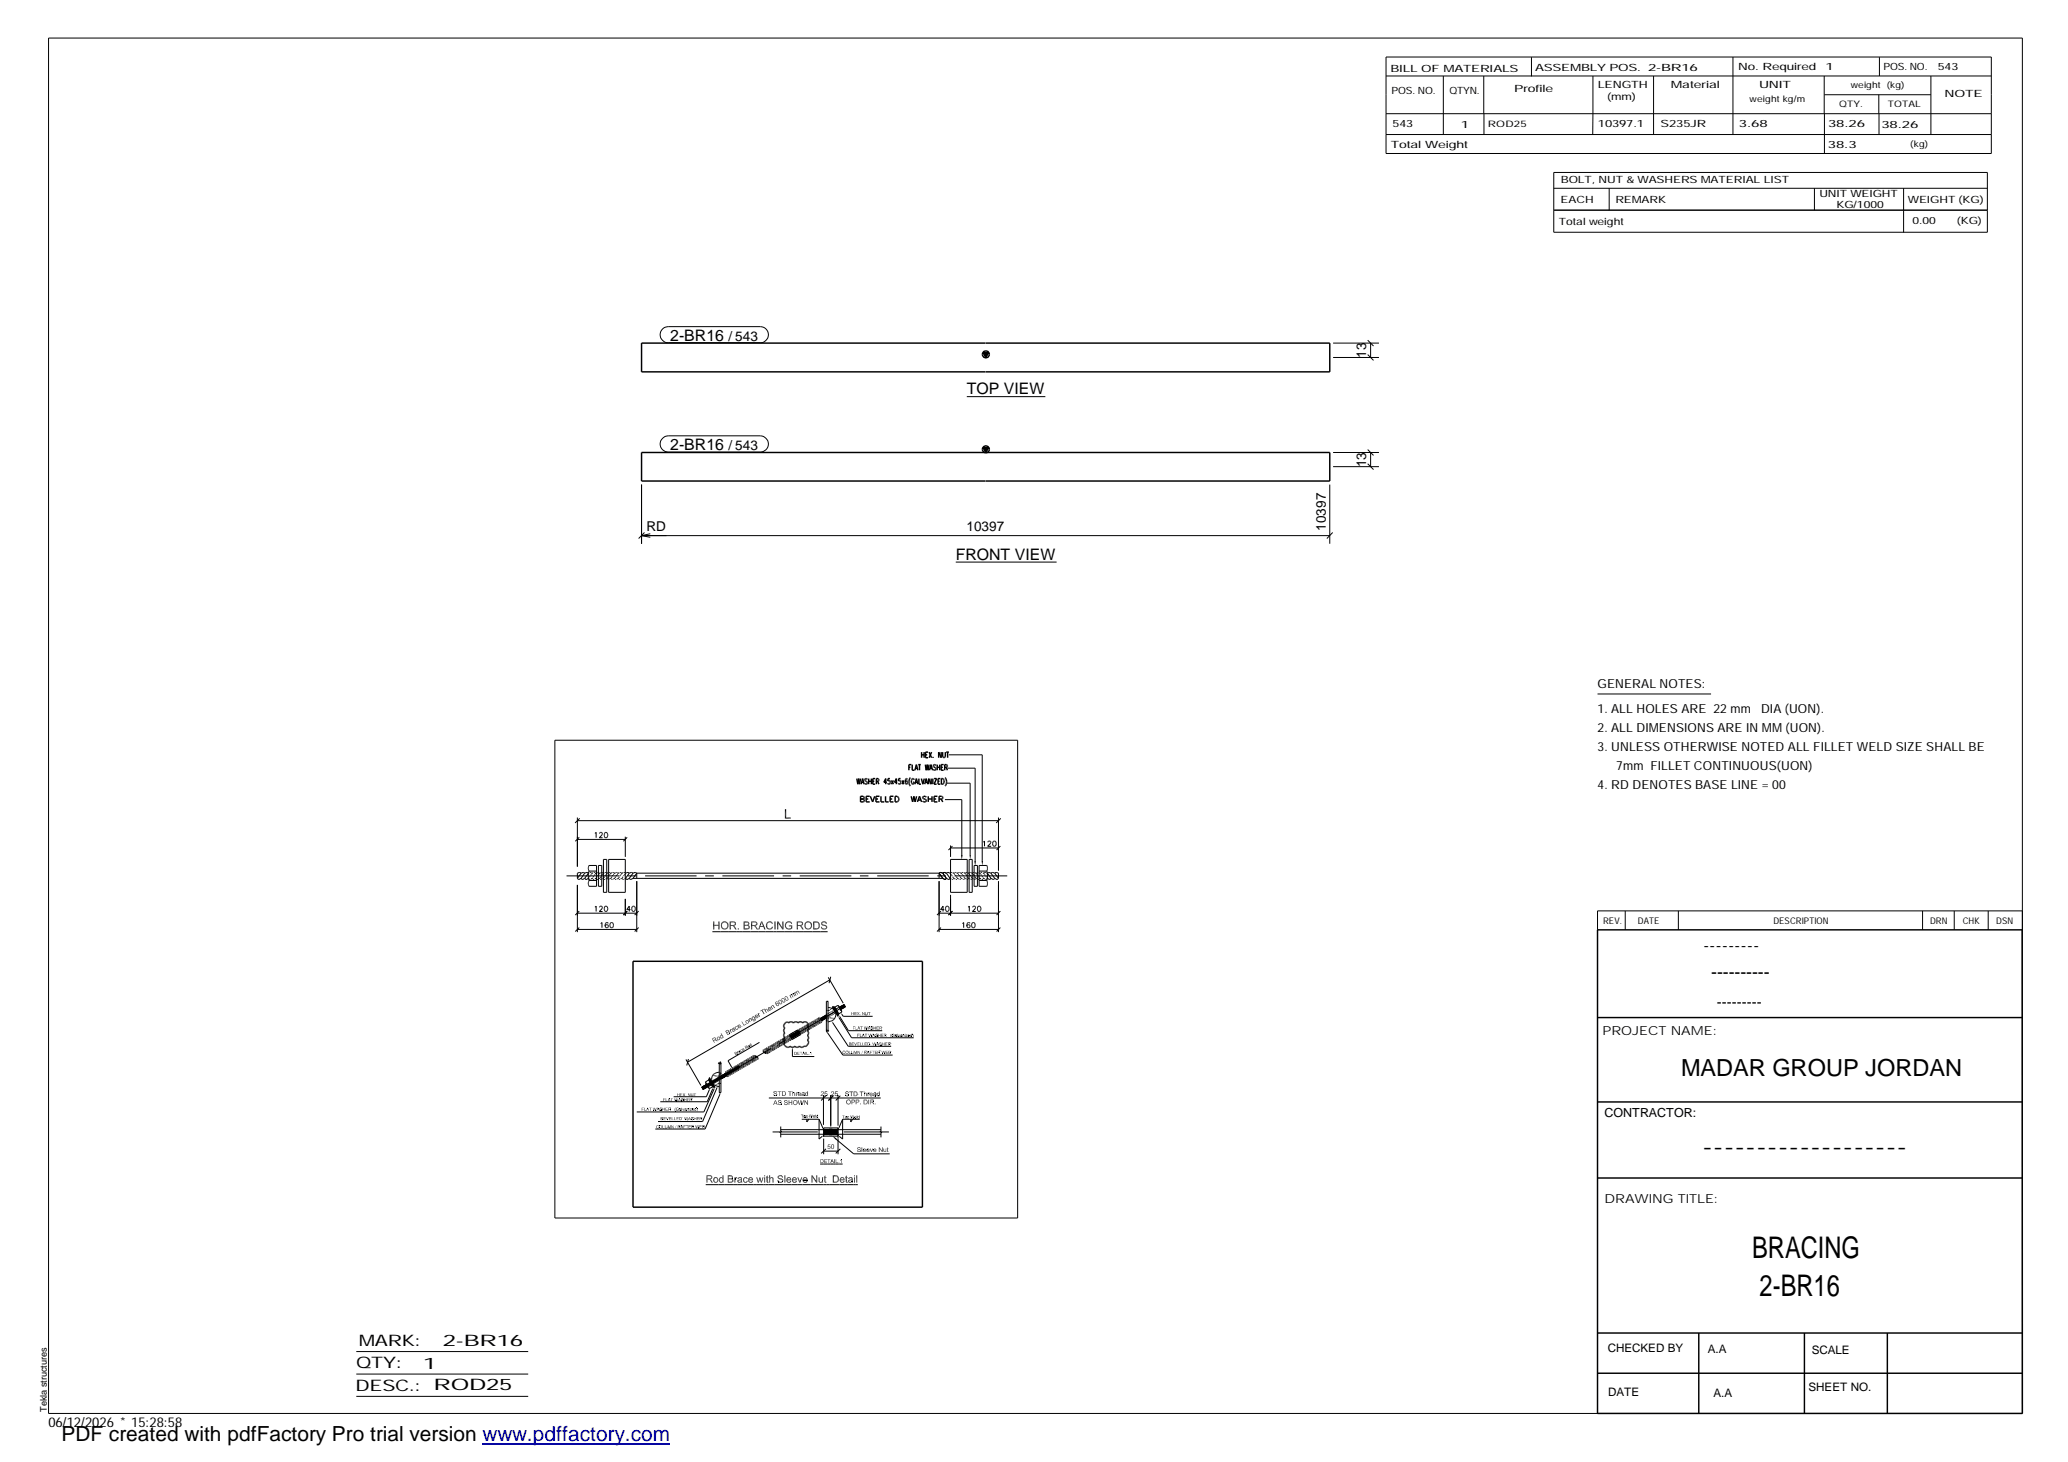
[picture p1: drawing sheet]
<svg xmlns="http://www.w3.org/2000/svg" width="420mm" height="297mm" viewBox="0 0 420 297" stroke-linecap="round" stroke-linejoin="round" font-family="sans-serif">
<defs><g id="words">
<g font-size="6.1">
<text x="356" y="255.5">BRACING</text>
<text x="357.5" y="263.3">2-BR16</text>
</g>
<text font-size="4.8" x="341.5" y="218.6">MADAR GROUP JORDAN</text>
<text font-size="4.2" x="12.5" y="292.7">PDF created with pdfFactory Pro trial version www.pdffactory.com</text>
<g font-size="3.6">
<text x="346.1" y="193.2">---------</text>
<text x="347.7" y="198.6">----------</text>
<text x="345.8" y="234.2">-------------------</text>
</g>
<g font-size="3.2">
<text x="136.2" y="69.2">2-BR16</text>
<text x="196.4" y="80.1">TOP VIEW</text>
<text x="136.2" y="91.4">2-BR16</text>
<text x="194.2" y="113.7">FRONT VIEW</text>
<text x="72.9" y="273.5">MARK:</text>
<text x="90" y="273.5">2-BR16</text>
<text x="72.4" y="278">QTY:</text>
<text x="86" y="278.1">1</text>
<text x="72.2" y="282.6">DESC.:</text>
<text x="88.1" y="282.4">ROD25</text>
</g>
<text font-size="3" x="348.8" y="204.5">---------</text>
<g font-size="2.8">
<text x="148" y="69.2">/ 543</text>
<text x="277.6" y="72.7" transform="rotate(-90 277.6 72.7)">13</text>
<text x="148" y="91.4">/ 543</text>
<text x="277.6" y="94.9" transform="rotate(-90 277.6 94.9)">13</text>
<text x="131.4" y="108">RD</text>
<text x="196.4" y="107.9">10397</text>
<text x="269.4" y="107.9" transform="rotate(-90 269.4 107.9)">10397</text>
<text x="9.8" y="290">06/12/2026 * 15:28:58</text>
</g>
<g font-size="2.5">
<text x="324.6" y="139.9">GENERAL NOTES:</text>
<text x="324.6" y="148.7">2. ALL DIMENSIONS ARE IN MM(UON).</text>
<text x="324.6" y="144.9">1. ALL HOLES ARE 22 mm</text>
<text x="357.8" y="144.9">DIA (UON).</text>
<text x="324.6" y="152.5">3. UNLESS OTHERWISE NOTED ALL FILLET WELD SIZE SHALL BE</text>
<text x="324.6" y="160.2">4. RD DENOTES BASE LINE = 00</text>
<text x="328.4" y="156.4">7mm FILLET CONTINUOUS(UON)</text>
<text x="325.6" y="210.3">PROJECT NAME:</text>
<text x="326" y="226.9">CONTRACTOR:</text>
<text x="326" y="244.4">DRAWING TITLE:</text>
</g>
<g font-size="2.4">
<text x="326.7" y="274.7">CHECKED BY</text>
<text x="347" y="275">A.A</text>
<text x="368.1" y="275.1">SCALE</text>
<text x="326.7" y="283.6">DATE</text>
<text x="348.1" y="283.9">A.A</text>
<text x="367.5" y="282.6">SHEET NO.</text>
</g>
<g font-size="2">
<text x="282.5" y="14.6">BILL OF MATERIALS</text>
<text x="311.9" y="14.4">ASSEMBLY POS.</text>
<text x="324.6" y="17.9">LENGTH</text>
<text x="334.9" y="14.4">2-BR16</text>
<text x="339.5" y="17.9">Material</text>
<text x="353.1" y="14.2">No. Required</text>
<text x="357.4" y="17.9">UNIT</text>
<text x="370.9" y="14.2">1</text>
<text x="382.7" y="14.2">POS. NO.</text>
<text x="393.7" y="14.3">543</text>
<text x="282.7" y="19.1">POS. NO.</text>
<text x="294.5" y="19">QTYN.</text>
<text x="307.6" y="18.7">Profile</text>
<text x="326.5" y="20.4">(mm)</text>
<text x="395.1" y="19.6">NOTE</text>
<text x="282.9" y="25.8">543</text>
<text x="296.8" y="26">1</text>
<text x="324.7" y="25.9">10397.1</text>
<text x="337.4" y="25.9">S235JR</text>
<text x="353.3" y="25.9">3.68</text>
<text x="371.4" y="25.9">38.26</text>
<text x="382.3" y="25.9">38.26</text>
<text x="282.6" y="30.1">Total Weight</text>
<text x="371.4" y="30">38.3</text>
<text x="317.1" y="41.3">EACH</text>
<text x="317.1" y="37.2">BOLT, NUT &amp; WASHERS MATERIAL LIST</text>
<text x="328.2" y="41.3">REMARK</text>
<text x="369.7" y="40.1">UNIT WEIGHT</text>
<text x="387.6" y="41.2">WEIGHT (KG)</text>
<text x="316.7" y="45.7">Total weight</text>
<text x="373.1" y="42.2">KG/1000</text>
<text x="388.6" y="45.6">0.00</text>
<text x="397.6" y="45.5">(KG)</text>
</g>
<g font-size="1.9">
<text x="325.7" y="187.8">REV.</text>
<text x="332.8" y="187.6">DATE</text>
<text x="360.3" y="187.7">DESCRIPTION</text>
<text x="392.1" y="187.6">DRN</text>
<text x="398.8" y="187.6">CHK</text>
<text x="405.6" y="187.7">DSN</text>
<text x="9.5" y="286.8" transform="rotate(-90 9.5 286.8)">Tekla structures</text>
</g>
<g font-size="1.8">
<text x="376" y="17.9">weight (kg)</text>
<text x="355.5" y="20.7">weight kg/m</text>
<text x="373.6" y="21.7">QTY.</text>
<text x="383.5" y="21.8">TOTAL</text>
<text x="302.3" y="25.9">ROD25</text>
<text x="388.1" y="29.8">(kg)</text>
</g>
</g></defs>
<g fill="none" stroke="#000" stroke-width=".3">
<path d="M130.3 69.7h139.9v5.9h-139.9zM199.7 71.7h1.2l-.6 .9zM130.3 91.9h139.9v5.8h-139.9zM199.7 91h1.2l-.6 .9zM174.1 158.2l.2 1.1 .2-1.1 .1 1.1 .2-1.1M175 159.3l.3-1.1 .3 1.1M175 158.9h.4M176.2 158.4l-.2-.2-.3 .2v.2l.5 .3-.1 .4h-.2l-.2-.1M176.5 158.2v1.1M176.5 158.7h.5M177 158.2v1.1M177.3 158.7h.3"/>
<path d="M177.8 158.2h-.5v1.1h.5M178.1 158.7h.4l.1-.3-.2-.2h-.3v1.1M178.3 158.7l.3 .6M180.2 158.9h-.6l.4-.7v1.1M180.8 158.2h-.4v.4a.36 .36 0 0 1 .5 .3 .36 .36 0 0 1-.5 .4l-.1-.2M181.1 158.6l.4 .7M181.5 158.6l-.4 .7M182.3 158.9h-.6l.4-.7v1.1M183 158.2h-.4v.4a.35 .35 0 0 1 .4 .3 .35 .35 0 0 1-.4 .4l-.1-.2M183.3 158.6l.3 .7M183.6 158.6l-.3 .7M183.9 158.9l.2 .4"/>
<path d="M184.1 159.3h.1M184.1 158.6h.1M184.1 158.6l-.2 .3M184.2 158.6l.2 .3-.2 .4M184.4 158.4l-.2-.2-.2 .1-.1 .6M184.7 155.9h.3M185 158l-.1 .1a1.38 1.38 0 0 0 .1 1.6M185.2 155.3h-.5v1.2M185.3 155.3v1.2h.5M185.7 158.5l-.2-.3a.61 .61 0 0 0-.4 .6 .61 .61 0 0 0 .4 .5l.2-.1v-.3h-.2M185.9 156.5l.3-1.2 .3 1.2M185.9 159.3l.3-1.1 .3 1.1"/>
<path d="M186 156.1h.4M186 158.9h.4M186.6 155.3h.5M186.7 158.2v1.1h.4M186.8 155.3v1.2M187.2 158.2l.3 1.1 .3-1.1M187.2 152.8v1.2M187.2 153.4h.5M187.7 152.8v1.2M187.9 159.3l.3-1.1 .3 1.1M188 155.3l.2 1.2 .2-1.2 .2 1.2 .2-1.2M188 158.9h.4"/>
<path d="M188 153.4h.4M188.6 152.8h-.6v1.2h.6M188.8 152.8l.5 1.2M188.8 156.5l.3-1.2 .4 1.2M189 156.1h.4M189.2 158.2v1.1l-.5-1.1v1.1M189.3 152.8l-.5 1.2M189.6 153.9h.1M189.5 158.2v1.1M189.8 158.2h.5l-.5 1.1h.5M190.2 155.5l-.3-.2-.3 .2 .1 .2 .4 .3v.4l-.3 .1-.2-.2M190.4 155.9h.5"/>
<path d="M190.4 155.3v1.2M190.6 158.7h.3M190.9 155.3v1.2M191.1 158.2h-.5v1.1h.5M191.2 152.8v1.2l-.5-1.2v1.2M191.2 155.9h.4M191.3 158.2a.57 .57 0 0 1 .5 .6 .57 .57 0 0 1-.5 .5zM191.5 152.8v.8l.3 .4 .2-.2 .1-1M191.7 155.3h-.5v1.2h.5M191.9 155.9h.5v-.5l-.5-.1v1.2M192 158a1.4 1.4 0 0 1 0 1.7M192.2 152.8h.6"/>
<path d="M192.2 155.9l.3 .6M192.5 152.8v1.2M174.8 161.8l.8 .1v.3l-.3 .1 .3 .2v.3l-.8 .1zM174.8 162.3h.5M176 162.3h.4M176.7 161.8h-.7v1.1h.7M176.8 161.8l.5 1.1 .4-1.1M178 162.3h.4M178.7 161.8h-.7v1.1h.7M179 161.8v1.1h.7M179.9 161.8v1.1h.7M180.8 162.3h.5"/>
<path d="M181.5 161.8h-.7v1.1h.7M181.9 161.8h.3l.3 .3a.56 .56 0 0 1-.3 .8h-.3zM185.1 161.8l.3 1.1 .3-1.1 .2 1.1 .3-1.1M186.4 162.9l.4-1.1 .4 1.1M186.5 162.5h.6M188.2 162l-.2-.2-.5 .2 .1 .2 .6 .4v.2l-.2 .1-.5-.1M188.6 162.3h.8M188.6 161.8v1.1M189.4 161.8v1.1M189.8 162.3h.4M190.5 161.8h-.7v1.1h.7M190.8 162.3l.7-.1v-.3l-.7-.1v1.1"/>
<path d="M191.2 162.3l.4 .6M128.6 195.3h58.8v50h-58.8zM324.6 188.9h86.2l.1 98.3h-86.3zM144 219.2l1 1.7zM159.6 207.8l.4-.1 .3 .1a.54 .54 0 0 1 .9 0 .54 .54 0 0 1 .9 0l.4-.2 .7 .2a.63 .63 0 0 1 .6-.2 .63 .63 0 0 1 .4 .6l-.2 .3 .1 .1a.58 .58 0 0 1-.1 .9 .55 .55 0 0 1 0 .9 .55 .55 0 0 1 0 .9l.1 .1a.8 .8 0 0 1-.3 1.1h-.4a.54 .54 0 0 1-1 0 .54 .54 0 0 1-.9 0l-.4 .3-.6-.3a.67 .67 0 0 1-.8 .1 .67 .67 0 0 1-.2-.9 .54 .54 0 0 1 0-.9l-.3-.4 .3-.6a.54 .54 0 0 1 0-.9 .66 .66 0 0 1 .1-1.1zM169.3 204.5l1 1.8zM324.6 206.7h86.3M324.6 239.3h86.3M324.6 223.9h86.3M324.6 270.8h86.3M324.6 279h86.3M345.1 270.8v16.4"/>
<path d="M366.6 270.8v16.4M383.5 270.8v16.4"/>
<circle cx="200.3" cy="72" r=".7"/>
<circle cx="200.3" cy="91.3" r=".71"/>
</g>
<g fill="#000">
<path d="M199.7 71.7h1.2l-.6 .9zM199.7 91h1.2l-.6 .9zM159.5 164.4h.2l-.2 1.9zM159.7 164.4v1.7l-.2 .2zM159.7 166.1h1v.2zM159.5 166.3l.2-.2 1 .2zM195.2 173.7h.4l-.2 1zM197 173.7h.3l-.2 .9zM198 174.9h.3l-.2 1zM199.4 174.9h.3l-.1 1zM145.1 187.9l-.2 .9zM144.9 187.2l.2 .7-.2 .9z"/>
<path d="M144.9 187.2h.2v.7zM145.1 188.1v.7h-.2zM146 187.2h.2l-.2 .7zM146.2 187.2l-.2 .9zM145.1 187.9l.9 .2h-.9zM145.1 187.9h.9v.2zM146.2 187.2v1.6l-.2-.7zM146 188.1l.2 .7h-.2zM146.5 188l.2 .2zM146.6 187.5l-.1 .5zM146.6 187.5l.1-.1-.2 .6zM146.7 187.4l.1 .2-.3 .4z"/>
<path d="M146.8 187.6l-.3 .4zM146.7 188.2l.1 .2-.2 .1zM146.7 188.2l-.1 .3zM146.5 188.2h.2l-.2 .2zM146.8 187.3l.3-.1-.4 .2zM146.7 187.4l.5-.2zM146.7 187.4l.5-.2-.1 .2zM146.7 187.4h.4zM146.5 188l.2-.1v.2zM146.7 187.4l.2 .1-.1 .1zM146.6 188.5l.1 .2zM146.6 188.5l.2-.1-.1 .3z"/>
<path d="M146.8 188.4l-.1 .3zM146.8 188.5v.3zM146.7 187.4l.2 .1zM147.1 188.7h.1v.1zM146.9 188.8h.3zM146.8 188.8h.4zM146.9 188.6l.3 .2h-.4zM146.9 188.6l.3 .2zM147.2 188.7v.1zM147.2 187.2l.3 .1zM147.2 187.2l.4 .1zM147.2 187.2l.4 .1-.2 .1z"/>
<path d="M147.2 187.2l.2 .2zM147.2 187.2v.2h-.1zM147.3 188.7l.2-.1 .1 .2zM147.3 188.7l.3 .1zM147.3 188.7l.2 .1h-.2zM147.3 188.7l-.1 .1zM147.2 187.2l.1 .2zM147.6 187.3v.2zM147.7 188.4l.2 .1h-.3zM147.6 188.5h.3l-.1 .1zM147.6 188.5l.2 .1-.1 .1zM147.6 187.3l.2 .2z"/>
<path d="M147.6 187.3l.3 .3zM147.6 187.3l.3 .3h-.2zM147.6 187.3l.1 .3zM147.4 187.4l.2-.1zM147.5 188.6l.2 .1zM147.5 188.6l.1-.1 .1 .2zM147.7 187.7l.2-.1zM147.8 188h.2l-.2 .2zM147.9 187.6l.1 .3zM147.9 187.6l.1 .3h-.2zM147.9 187.6l-.1 .3zM147.7 187.6h.2z"/>
<path d="M148 188v.4zM148 188l-.1 .5zM148 188l-.1 .5-.2-.1zM147.8 188.2l.2-.2-.3 .4zM147.8 188l.2-.1v.1zM147.8 187.9h.2zM148.3 187.2l.2 .7-.2 .9zM148.3 187.2h.7v.2zM148.3 187.2l.7 .2h-.5zM148.5 188.1v.7h-.2zM148.5 187.9l-.2 .9zM148.5 187.9h.4l-.2 .2z"/>
<path d="M148.5 187.9l.2 .2h-.2zM148.3 187.2l.2 .2v.5zM148.7 188.1l.2-.2zM148.8 188.1l.1-.2zM148.9 187.9l-.1 .2zM148.9 187.9v.3zM149 187.2l.2 .1zM149 187.2l.3 .1zM149 187.2l.3 .1-.1 .1zM149 187.2l.2 .2zM149 188.2l.1-.1zM149.1 188.1l-.1 .1z"/>
<path d="M149 187.9l-.1 .3zM149 187.2l.1 .2zM148.9 188.2l.2-.1zM149 187.9l.1 .2-.2 .1zM149 187.9l.1 .2zM149.1 187.9h.3zM149.1 187.9l.3 .1-.2 .1zM149.1 187.9v.2zM149.1 188.3l.1-.1-.1 .2zM149.2 188.2l-.1 .2zM149.3 188.2l.1 .1-.3 .1zM149.1 188.1v.2z"/>
<path d="M149.3 187.8l.1 .1h-.2zM149.3 187.3l-.1 .2zM149.3 187.6h.2zM149.3 187.5l.2-.1zM149.3 187.6l.2-.1zM149.3 187.6l.2-.1v.1zM149.4 188.3l-.2 .2zM149.1 188.4l.3-.1zM149.4 187.3l.1 .1zM149.4 187.3l.1 .1-.2 .1zM149.4 187.3l-.1 .2zM149.4 188.4l.2 .4h-.2z"/>
<path d="M149.2 188.5l.2-.1v.4zM149.3 187.8l.1 .1zM149.5 187.6v.3zM149.5 187.6l-.1 .3zM149.3 187.8l.2-.2-.1 .3zM149.3 187.7l.2-.1zM149.9 188.6h.2l-.2 .2zM150.1 188.6v.2h-.2zM151.1 187.2h.6l-.1 .2zM151.1 187.2l.5 .2h-.3zM151.3 188.1v.5l-.2 .2zM151.3 187.9h.3l.1 .2z"/>
<path d="M151.3 187.9l.4 .2h-.4zM151.1 187.2l.2 .9-.2 .7zM151.1 187.2l.2 .9zM151.1 187.2l.2 .2v.5zM151.6 187.9l.2 .2zM151.7 187.2l-.1 .2zM151.1 188.8l.2-.2 .4 .2zM151.3 188.6h.4v.2zM151.7 188.6l.1 .2zM151.8 187.9h.3zM151.8 188.6l.2 .2zM151.7 187.2l.1 .2z"/>
<path d="M151.8 187.2l.1 .1-.1 .1zM151.8 188.6l.1 .2h-.1zM151.8 188.6l.1 .2zM151.9 188.1l.1-.1zM151.9 187.3l-.1 .1zM151.9 187.3v.1zM152 188.6l.1 .1zM152 187.8h.2zM152 187.8l.1 .1zM152 187.3v.2zM152.1 187.3v.1l-.1 .1zM152 187.5l.1-.1z"/>
<path d="M152 188l.2 .1zM152 188l.2 .1-.2 .1zM152 188v.2zM151.8 188.1l.2-.1zM151.7 187.9l.3 .1-.2 .1zM151.7 187.9l.3 .1zM152 187.6h.2zM152.1 188.5l.2 .1zM151.9 187.9h.2zM152.1 188.4h.2zM152.1 188.2l.1-.1zM152.2 188.1l-.1 .2z"/>
<path d="M152.1 188.3l.2-.1v.1zM152.1 188.3h.2zM151.9 188.6l.2 .1zM152 188.8l.1-.1zM151.9 188.6l.2 .1-.1 .1zM152.1 187.4l.1 .2zM152.1 187.4l.1 .2h-.2zM152 187.6l.1-.2zM152 188.2l.2-.1zM152.2 188.1l-.1 .1zM152.2 187.6v.2zM152 187.8l.2-.2v.2z"/>
<path d="M152 187.7l.2-.1zM152.3 188.6l-.2 .1zM152 188.6h.3l-.2 .1zM152 188.6h.3zM152.3 188.4v.1zM152.3 188.4v.2zM152.1 188.5l.2-.1v.2zM152.1 188.3l.2 .1zM152.6 187.2l.2 .7-.2 .9zM152.6 187.2h.7v.2zM152.6 187.2l.7 .2h-.5zM152.8 188.1v.7h-.2z"/>
<path d="M152.8 187.9l-.2 .9zM152.8 187.9h.4l-.2 .2zM152.8 187.9l.2 .2h-.2zM152.6 187.2l.2 .2v.5zM153 188.1l.2-.2zM153.2 187.9l-.1 .2zM153.2 187.9v.2zM153.2 187.9v.3zM153.3 187.2l.3 .1zM153.3 187.2l.3 .1-.1 .1zM153.3 187.2l.2 .2zM153.3 188.2l.1-.1z"/>
<path d="M153.4 188.1l-.1 .1zM153.3 187.9l-.1 .3zM153.3 187.9l.1 .2-.1 .1zM153.3 187.9h.2l-.1 .2zM153.3 187.2l.1 .2zM153.5 188.1l-.1 .2zM153.5 187.9h.3zM153.5 187.9l.2 .1-.2 .1zM153.5 187.9v.2h-.1zM153.5 188.2v.2zM153.6 188.2l.1 .1-.2 .1zM153.6 187.8l.2 .1z"/>
<path d="M153.6 187.3v.2zM153.7 188.3l-.2 .2zM153.5 188.4l.2-.1zM153.7 187.6h.2zM153.6 187.5l.2-.1zM153.8 187.4l-.1 .2zM153.7 187.6l.1-.1 .1 .1zM153.7 187.3l.1 .1zM153.7 187.3l.1 .1-.2 .1zM153.7 187.3l-.1 .2zM153.7 188.4l.3 .4h-.2zM153.5 188.5l.2-.1 .1 .4z"/>
<path d="M153.9 187.6l-.1 .3zM153.6 187.8l.3-.2-.1 .3zM153.7 187.7l.2-.1zM154.5 188.2l-.4 .6zM154.4 188.3l-.1 .5h-.2zM154.6 187.2l.1 .5zM154.6 187.2l.1 .4zM154.6 187.2l.1 .3zM154.7 187.7l-.6 1.1zM154.6 187.2l.1 .5-.6 1.1zM154.6 187.2h.3l-.1 .2zM154.9 187.2l-.1 .3z"/>
<path d="M154.9 187.2l-.1 .4zM154.9 187.2v.5zM154.9 187.2l.1 1zM154.9 187.2l.2 1.1zM154.9 187.2l.6 1.6-.4-.5zM154.5 188.2l.6 .1h-.7zM154.5 188.2h.5l.1 .1zM155.1 188.3l.4 .5h-.2zM155.7 187.7l.2 .1-.3 .1zM155.6 187.9l.3-.1v.1zM155.6 188h.3zM155.6 188.1l.3-.1z"/>
<path d="M155.7 187.6l.2 .1h-.2zM155.7 187.7h.2zM155.6 188.1l.1 .4zM155.6 188.1h.3l-.2 .4zM155.9 188.1l-.2 .4zM155.7 188.5h.3zM155.7 187.6l.2 .1zM155.6 188l.3-.1zM155.6 187.9h.3l-.3 .1zM155.9 188.3l-.2 .2zM155.7 188.5l.3 .3zM155.7 188.5h.3v.3z"/>
<path d="M156 188.5v.3zM156.1 188.6l-.1 .2zM155.7 187.6l.3-.1-.1 .1zM155.8 187.5h.2zM155.9 187.4l.1 .1h-.2zM155.9 187.4l.1 .1zM156 187.3v.2zM156 187.3l.1 .2zM156 188.6v.2zM156 187.3l.3 .1zM156.1 187.3l.2-.1v.2zM156.3 187.2v.2z"/>
<path d="M156.3 188.7l.1 .1zM156.4 187.2l.3 .1zM156.4 187.2l.4 .1zM156.4 187.2l.4 .1-.2 .1zM156.4 187.2l.2 .2zM156.4 187.2l-.1 .2zM156 188.8h.4zM156 188.8l.2-.2 .2 .2zM156.2 188.6l.2 .2zM156.4 188.7v.1zM156.4 187.2l.1 .2zM156.6 188.6l.2 .1z"/>
<path d="M156.6 187.5l.2-.2zM156.8 187.3l.2 .3zM156.8 187.3l.2 .3h-.2zM156.8 187.3v.3zM156.6 187.4l.2-.1zM156.5 188.8l.3-.1zM156.4 188.8l.4-.1zM156.5 188.7h.3l-.4 .1zM156.5 188.7h.3zM156.8 188.3h.3zM156.7 188.6l.1 .1zM156.8 187.6h.2l-.2 .1z"/>
<path d="M157.1 188.3l-.2 .4zM157.1 188.3l-.3 .4zM156.7 188.5l.4-.2-.3 .4zM156.8 188.4l.3-.1-.4 .2zM157.4 187.2h.2l-.2 1.6zM157.6 187.2v1.6h-.2zM157.9 187.2h.3l-.1 .4zM158.1 187.6v1.2h-.2zM157.9 187.2l.2 .4-.2 1.2zM158.2 187.2l.8 1.3v.3zM158.2 187.2l.8 1.6-.9-1.2zM159 187.2h.2l-.2 1.3z"/>
<path d="M159.2 187.2v1.6l-.2-.3zM159 188.5l.2 .3h-.2zM159.6 187.6l-.1 .3zM159.6 187.6l.1 .2-.2 .1zM159.5 187.9l.2-.1v.1zM159.5 188l.2 .1zM159.6 187.6h.2zM159.6 187.6l.3-.1zM159.6 187.5l.2-.1-.2 .2zM159.8 187.4l-.2 .2zM159.9 187.3l.1 .1-.4 .2zM159.6 187.6l.4-.2z"/>
<path d="M159.6 187.6l.1 .2zM159.5 188.2l.1 .3zM159.5 188l.1 .5zM159.5 188l.2 .1-.1 .4zM159.7 188.1l-.1 .4zM159.6 188.5h.2zM159.5 188l.2-.1zM159.5 187.9h.2l-.2 .1zM159.7 188.3l-.1 .2zM159.6 187.6l.2 .1zM159.9 187.3l.2 .1zM159.9 187.3l.2-.1z"/>
<path d="M159.9 187.3l.2-.1 .1 .2zM159.9 187.3l.3 .1zM159.6 188.5l.3 .3zM159.6 188.5h.2l.1 .3zM159.8 188.5h.1v.3zM160 188.6l-.1 .2zM159.9 188.5v.3zM159.9 187.3l.1 .1zM160.1 187.2h.2v.2zM160.1 187.2l.2 .2zM160.2 188.7l.1 .1zM160 188.8h.3z"/>
<path d="M159.9 188.8h.4zM159.9 188.8l.2-.2 .2 .2zM160.1 188.6l.2 .2zM160.3 187.2l.1 .2zM160.4 187.2l.2 .1zM160.4 187.2l.2 .1-.2 .1zM160.4 187.2v.2zM160.3 188.7l.1 .1zM160.5 188.6l.2 .2zM160.6 187.3l-.1 .1zM160.4 188.7l.2 .1h-.2zM160.4 188.7l.1-.1 .1 .2z"/>
<path d="M160.6 187.3l.2 .1zM160.6 187.3l.2 .1-.2 .1zM160.6 187.3v.2zM160.4 187.4l.2-.1zM160.7 187.5l.1-.1zM160.3 188l.4 .2h-.4zM160.3 188h.7l-.3 .2zM160.6 188.6l.1 .2zM160.8 187.4l.1 .2zM160.8 187.4l.1 .2h-.2zM160.8 187.4l-.1 .2zM160.6 187.5l.2-.1z"/>
<path d="M160.7 187.7h.3zM160.7 187.6h.2zM161 188v.6l-.3-.1zM160.7 188.2l.3-.2-.3 .5zM160.7 188.5l.3 .1zM160.7 188.8l.3-.2zM160.6 188.6h.4l-.3 .2zM160.6 188.6h.4zM161.9 187.2l.2 .7-.2 .9zM161.9 187.2h.7v.2zM161.9 187.2l.7 .2h-.5zM162.1 188.1v.7h-.2z"/>
<path d="M162.1 187.9l-.2 .9zM162.1 187.9h.5l-.3 .2zM162.1 187.9l.2 .2h-.2zM161.9 187.2l.2 .2v.5zM162.3 188.1l.3-.2zM162.6 187.9l-.2 .2zM162.6 187.9v.3zM162.6 187.2l.3 .1zM162.6 187.2l.3 .1-.1 .1zM162.6 187.2l.2 .2zM162.6 188.2l.1-.1zM162.7 188.1l-.1 .1z"/>
<path d="M162.6 187.2l.1 .2zM162.6 187.9l.1 .2-.1 .1zM162.6 187.9l.1 .2zM162.7 187.9h.4zM162.7 187.9l.3 .1-.2 .1zM162.7 187.9v.2zM162.9 188.2l-.1 .2-.1-.1zM162.9 188.2l-.1 .2zM162.9 188.2l.1 .1-.2 .1zM162.8 188.1l-.1 .2zM162.8 187.9h.3zM162.9 187.3v.2z"/>
<path d="M162.9 187.6h.3zM162.9 187.5l.2-.1zM162.9 187.6l.3-.1zM162.9 187.6l.3-.1v.1zM163 188.3l-.2 .2zM162.8 188.4l.2-.1zM163 187.3l.1 .1zM163 187.3l.1 .1-.2 .1zM163 187.3l-.1 .2zM163 188.4l.3 .4h-.3zM162.8 188.5l.2-.1v.4zM162.9 187.8l.2 .1z"/>
<path d="M163.2 187.6l-.1 .3zM162.9 187.8l.3-.2-.1 .3zM162.9 187.7l.3-.1zM163.4 188l.3 .2zM163.5 187.5l-.1 .5zM163.5 187.5l.2-.1-.3 .6zM163.7 187.4v.2l-.3 .4zM163.7 187.6l-.3 .4zM163.7 188.2v.2l-.2 .1zM163.5 188.4l.2-.2zM163.4 188.2h.3l-.2 .2zM163.7 187.3l.3-.1-.3 .2z"/>
<path d="M163.7 187.4l.5-.2zM163.7 187.4l.5-.2-.1 .2zM163.7 187.4h.4zM163.4 188l.3-.1v.2zM163.7 187.4l.1 .1-.1 .1zM163.5 188.5l.2 .2zM163.5 188.5l.2-.1v.3zM163.7 188.4v.3zM163.8 188.5v.3zM163.7 187.4l.2 .1zM164.1 188.7h.1v.1zM163.9 188.8h.3z"/>
<path d="M163.8 188.8h.4zM163.9 188.6l.3 .2h-.4zM163.9 188.6l.3 .2zM164.2 188.7h.1l-.1 .1zM164.2 187.2l.3 .1zM164.2 187.2l.4 .1zM164.2 187.2l.4 .1-.2 .1zM164.2 187.2l.2 .2zM164.2 187.2v.2h-.1zM164.2 187.2l.1 .2zM164.3 188.7l.2-.1 .1 .2zM164.3 188.7l.3 .1z"/>
<path d="M164.3 188.7l.2 .1h-.2zM164.3 188.7l-.1 .1zM164.6 187.3l-.1 .2zM164.7 188.4l.1 .1h-.2zM164.6 188.5h.2v.1zM164.6 188.5l.2 .1-.1 .1zM164.6 187.3l.2 .2zM164.6 187.3l.3 .3zM164.6 187.3l.3 .3h-.3zM164.6 187.3v.3zM164.4 187.4l.2-.1zM164.5 188.6l.2 .1z"/>
<path d="M164.5 188.6l.1-.1 .1 .2zM164.7 187.7l.2-.1zM164.8 188h.2l-.2 .2zM164.9 187.6l.1 .3zM164.9 187.6l.1 .3h-.2zM164.9 187.6l-.1 .3zM164.6 187.6h.3zM165 188l-.1 .4zM165 188l-.2 .5zM165 188l-.2 .5-.1-.1zM164.8 188.2l.2-.2-.3 .4zM164.8 188l.2-.1v.1z"/>
<path d="M164.8 187.9h.2zM165.2 187.2h.6v.2zM165.2 187.2l.6 .2h-.4zM165.4 187.4v1.2l-.2 .2zM165.2 187.2l.2 .2-.2 1.4zM165.2 188.8l.2-.2 .4 .2zM165.4 188.6h.4v.2zM165.9 188.6l.2 .2zM165.9 188.6l.1 .2h-.1zM165.8 187.2l.1 .2zM165.8 188.6l.1 .2zM165.9 187.2l.1 .2h-.1z"/>
<path d="M165.9 187.2h.1v.2zM166 187.2v.2zM166.1 188.6l.1 .1zM166.1 188.6l.1 .2zM166.1 188.6v.2zM166 188.6l.1 .2zM166.1 187.3l-.1 .1zM166.1 187.3v.2zM166.1 187.3h.1zM166.1 187.3l.2 .1zM166.1 187.3l.2 .1-.1 .2zM166.1 187.3l.1 .3z"/>
<path d="M166.2 188.5l.2 .1zM166.2 188.5l.2 .1-.1 .1zM166.3 187.4l-.1 .2zM166.4 187.4l.1 .2h-.3zM166.2 188.5l.1 .2zM166.3 188.2l.2 .1-.2 .1zM166.3 188.4h.2zM166.3 188.4h.2v.1zM166.3 188.4l.1 .2zM166.3 188h.2zM166.3 188.1l.2-.1zM166.3 187.7l.2-.1-.2 .3z"/>
<path d="M166.5 187.6l-.2 .3zM166.3 187.9l.2-.2v.2zM166.3 187.9h.2v.1zM166.3 188.4l.1 .2-.2-.1zM166.3 187.7l.2-.1zM166.2 187.6h.3zM166.5 188.1v.2zM166.3 188.2l.2-.1v.2zM166.3 188.1h.2l-.2 .1zM166.3 187.9l.2 .1h-.2zM166.8 188.3h.2zM166.9 187.5l-.1 .1z"/>
<path d="M166.9 187.4l-.1 .2zM166.9 187.4l.2 .1-.3 .1zM166.8 187.6l.3-.1zM166.8 187.6h.2zM166.8 188.4l.1 .2zM166.8 188.3l.1 .3zM166.8 188.3l.2 .1-.1 .2zM167 188.4l-.1 .2zM166.9 187.9h.1zM166.9 187.9l.2-.2-.1 .2zM167.1 187.7l-.1 .2zM167 188.5v.3z"/>
<path d="M166.9 188.6l.1-.1zM167 187.3l.2 .1zM166.9 187.9l.2-.2zM166.9 187.8l.1-.1zM166.8 187.7h.2zM166.8 187.6l.2 .1zM167.1 187.8l-.1 .2zM167 188.5l.1 .3zM166.9 187.4h.2zM166.9 187.4l.1-.1 .1 .1zM167.1 187.8l.2 .1v.2zM167.1 187.8l.2 .3-.2-.1z"/>
<path d="M167.1 187.8v.2zM167.1 188.6l.1 .2zM167.2 188.6v.2zM167.1 187.3l.2 .1h-.1zM167.1 187.3l.2 .1zM167.2 187.2h.1v.2zM167.3 187.2v.2zM167.3 187.9h.1v.2zM167.3 187.9l.1 .2h-.1zM167.3 188.6v.2h-.1zM167.3 188.6l.1 .1-.1 .1zM167.4 187.2h.2z"/>
<path d="M167.4 187.2l.3 .1zM167.4 187.2l.3 .1-.1 .1zM167.4 187.2l.2 .2zM167.4 187.2l-.1 .2zM167.4 187.9h.2l-.1 .2zM167.4 187.9l.1 .2zM167.4 188.7l.1 .1h-.2zM167.4 188.7l.1 .1zM167.4 187.2l.1 .2h-.1zM167.6 187.9v.3l-.1-.1zM167.6 187.9l.1 .3zM167.4 188.7l.2 .1z"/>
<path d="M167.6 188.7h.3zM167.6 188.7l.3 .1zM167.7 187.3v.2zM167.6 187.9h.1v.3zM167.7 187.9v.3zM167.7 187.5l.2-.1zM167.8 187.6l.1-.2zM167.8 187.6l.1-.1 .1 .1zM167.8 187.6l.2 .1zM167.8 187.3l.1 .1zM167.8 187.3l.1 .1-.2 .1zM167.8 187.3l-.1 .2z"/>
<path d="M167.8 188v.2zM167.8 188.6l.2-.1zM167.6 188.8h.2zM167.5 188.7l.3 .1h-.2zM167.5 188.7l.3 .1zM167.9 188l-.1 .2zM167.9 188l-.1 .3zM167.9 188l.1 .2zM167.6 188.6l.3 .1zM168 188.2l-.1 .2zM167.8 188.3l.2-.1zM167.9 188l.1 .2-.2 .1z"/>
<path d="M167.7 188.6h.3zM167.9 188.4l.1-.2zM168 188.2l.1 .2zM167.8 188.5h.2zM168.1 188.4l-.1 .1zM167.8 188.5l.3-.1-.1 .1zM167.9 188.4h.2zM168 188.2l.1 .2h-.2zM144.7 211.1l.3-.2zM144.7 211.1l.2 .3zM144.9 211.4l.3-.2-.1 .2zM144.9 211.4h.2z"/>
<path d="M145 211.4l.1 .5zM144.9 211.4l.2 .5zM145 210.8h.1zM145 210.8h.2zM145 210.8l.2 .1zM145 210.8l.1 .1zM144.7 211.1l.2 .3 .2 .5zM145.2 211.2l-.1 .2zM145.2 211.2v.2zM145.2 210.8v.1zM145.3 211.1h.2zM145.3 211.2l.2-.1z"/>
<path d="M145.3 211.2l.1-.1zM145.3 210.8l-.1 .1zM145.3 210.8v.1zM145.3 210.9h.1zM145.3 211.3l.1 .1zM145.3 211.3l-.1 .1zM145.2 211.2l.1 .1-.1 .1zM145.2 211.2l.1 .1zM145.3 211l.1-.1zM145.4 210.9l.1 .2zM145.4 210.9l.1 .2h-.2zM145.4 211.3v.1z"/>
<path d="M145.4 211.3l.1 .1zM145.5 211.3v.1zM145.5 211.3l.3 .2-.1 .1zM145.5 211.3l.2 .3zM145.7 210.8l.1-.1zM145.8 210.7l-.1 .1zM145.7 210.8h.1zM145.7 210.8l.1 .1zM145.7 211.1h.1zM145.6 210.9l.1 .2zM145.7 210.8v.3zM145.8 210.9l-.1 .2z"/>
<path d="M145.8 210.7l.2-.1zM145.8 210.7h.2zM145.8 211l-.1 .1zM145.8 211.2l.1 .1zM145.7 211.1l.2 .2zM145.8 211.1l.1 .2zM146 210.6v.2zM146 210.6l.2 .2zM146 210.6l.3 .2zM146 210.6l.1 .2zM146.1 211.2h.2zM146.1 211.2l.1 .1z"/>
<path d="M146 211.4l.2-.1zM145.9 211.3h.3zM146 211.2l.2 .1h-.3zM146 211.2l.2 .1zM146.1 210.9l.2-.1zM146.2 211.1h.1zM146.3 210.8v.2zM146.3 210.8l-.1 .3zM146.1 210.8h.2zM146.3 210.5h.1zM146.3 210.8h.2zM146.3 210.6v.2z"/>
<path d="M146.3 210.6h.1l-.1 .2zM146.4 210.6l-.1 .2zM146.3 210.6l.1-.1zM146.3 210.4h.1zM146.5 210.8v.1zM146.3 210.8h.2l-.1 .1zM146.4 210.3l.1 .1zM146.6 210.8v.2zM146.6 210l.4 .8-.3-.3zM146.4 210h.2v.3zM146.6 210.3v.1zM146.6 210.3l.1 .2z"/>
<path d="M146.6 210l.1 .5zM146.6 211l.2-.1zM146.6 210.9h.2zM146.9 210.8l-.1 .1zM146.8 210.8h.1zM146.8 210.7l.1 .1zM146.7 210.5l.3 .3zM146.8 210.6l.2 .2zM146.8 210.7l.2 .1zM146.9 210.8h.1zM147.4 209.5l.3-.2v.2zM147.4 209.5h.3z"/>
<path d="M147.4 209.5l.3 .3zM147.7 209.8l.2-.1zM147.7 209.3v.2zM147.7 209.9l.1 .4zM147.4 209.5l.3 .4 .1 .4zM147.4 209.5l.3 .4zM147.7 209.3l.1 .1zM147.8 209.2v.2zM147.8 209.7h.2zM147.8 209.2l.1 .2zM147.9 209.2v.2zM147.9 209.6h.1z"/>
<path d="M148 209.3l-.1 .1zM148 209.5h.1zM148 209.3v.1zM148 209.6h.2zM148 209.6v.1zM147.9 209.7l.1-.1v.1zM148 209.4l.1 .1zM148 209.4l.1 .1h-.1zM148 209.5v-.1zM148 209.6l.1-.1zM147.9 210.2l.2-.1-.3 .2zM147.9 210.2l.2-.1z"/>
<path d="M148.2 210h.1zM148.2 210l.1 .1zM148.1 210l.1 .1zM148.2 209.6l-.1 .1zM148.2 209.6l.1 .1h-.1zM148.2 209.9l.1 .1zM148.2 209.8h.1zM148.2 209.9l.1-.1zM148.2 209.9h.1zM148.1 210l.2 .1zM148.3 209.3h.1zM148.3 209.7v.1z"/>
<path d="M148.3 209.7v.1h-.1zM148.3 209.7l-.1 .1zM148.2 209.7h.1zM148.4 209.3l.1 .2zM148.4 209.3l.1 .1zM148.4 209.2v.1zM148.4 209.3l.2 .6zM148.3 209.3l.3 .6zM148.4 209.2h.1zM148.4 209.3l.3 .5zM148.5 209.1l.1 .1zM148.7 209.1v.1z"/>
<path d="M148.7 209.1h.1l-.1 .1zM148.8 209.1l-.1 .1zM148.7 209.1h.1zM148.8 208.9l-.1 .1zM148.7 209h.1zM148.6 216.9l.3 .3zM148.7 209.2h.1zM148.8 208.9l.1 .1zM148.8 208.9h.2zM148.8 208.9l.2 .1zM148.8 209.5l.1-.1zM148.9 209.4l-.1 .1z"/>
<path d="M148.9 209.5h-.1zM148.8 209.4h.1zM148.8 209.3l.1 .1zM148.9 209.5l.1 .1zM148.9 209.5v.1zM149 208.9l.1 .1zM149 208.9h.1zM148.9 209.2l.1 .1zM149 209.5l.1 .1zM149 209.5v.1zM149 208.9h.1v.1zM149.1 208.9v.1z"/>
<path d="M149 209.2h.1zM149.1 209.5h.1zM149.1 209.5v.1zM149.2 209l-.1 .2zM149.2 208.9l-.1 .3zM149.2 208.9l-.1 .2zM149.2 209.4h.1zM149.2 209v.2zM149.2 209l.1 .2h-.1zM149.2 213.9l.2-.2zM149.2 213.9l.2-.1zM149.2 213.9l.2 .1z"/>
<path d="M149.2 209.4l.2-.1zM149.3 209.2l-.1 .1zM149.3 209.2l.1 .1-.2 .1zM149.3 209.2l-.1 .2zM149.2 209.2h.1zM149.4 208.7v.1zM149.3 209.4l.1-.1zM149.3 208.9l.1 .1zM149.3 208.8l.1 .2zM149.3 208.8h.1v.2zM149.4 208.8v.2zM149.5 208.9l-.1 .1z"/>
<path d="M149.4 214.1l.1 .3zM149.4 214h.1zM149.2 213.9l.3 .5zM149.2 213.9l.2 .2zM149.4 209.4h.1zM149.3 208.8h.1zM149.4 208.9v.1zM149.5 208.6l.1-.1zM149.5 208.6h.1zM149.4 208.7l.1-.1zM149.5 213.9h.1zM149.6 209.1v.1z"/>
<path d="M149.4 209.1l.2 .1zM149.4 209l.2 .2zM149.5 209l.1 .2zM149.6 208.5l.2 .1zM149.6 208.5l.1 .1zM149.5 214.3h.2l-.2 .1zM149.5 214.3h.2zM149.7 208.6h.1zM149.6 209.2h.2zM149.7 209.1l.1 .1zM149.8 213.8l.1 .1zM149.8 213.8l.2 .3z"/>
<path d="M149.7 213.7l.2 .4zM149.9 208.4h.1zM150 208.3l-.1 .1zM150.1 208.2l-.2 .2zM149.9 208.4l.2-.1zM149.9 208.4v.2zM150 208.4l-.1 .2zM149.9 209v.2zM149.8 209.2l.1-.2zM149.8 209.1l.1-.1zM149.9 208.8l.1 .2zM149.9 208.8v.2z"/>
<path d="M149.9 208.9v-.1zM149.9 208.7h.2zM149.9 208.7l.6-.3zM149.9 208.6h.1zM149.9 208.6l.1-.1zM150.1 213.6l-.1 .1zM150.1 208.2h.1zM150.1 208.2h.2zM150.1 208.2l.1 .1zM150 208.8l.2 .1zM149.9 208.7l.3 .2zM149.9 208.7h.2l.1 .2z"/>
<path d="M150.1 208.7l.1 .2zM150.2 208.8v.1zM150.1 213.9l.1-.1zM150.3 208.2l-.1 .1zM150.3 208.2l.2 .1zM150.3 208.2l.2 .1-.2 .1zM150.3 208.2v.2zM150.2 213.4l.1 .2zM150.3 213.5v.1zM150.4 213.5l-.1 .1zM150.4 208.4h.1zM150.2 208.9l.2-.1z"/>
<path d="M150.2 208.8h.2l-.2 .1zM150.2 208.8h.2zM150.4 213.8l.1-.1zM150.5 208.5h.1zM150.5 208.7l.1-.1zM150.3 208.4l.2-.1zM150 208.6l.5-.2-.6 .3zM150 208.6l.5-.2zM150.5 213.4v.2zM150.5 208.7v.1zM150.4 208.8l.1-.1zM150.4 208.7h.1z"/>
<path d="M150.5 213.3l.2-.1zM150.6 208.5v.1zM150.6 208.5v.1h-.1zM150.5 208.6l.1-.1zM150.5 208.6h.1zM150.5 213.6l.1 .1zM150.6 213.6v.1zM150.7 213.2v.1zM150.6 213.7l.1-.1zM150.9 213l-.1 .2zM150.8 213.2l.1-.1zM150.8 213.6h-.1z"/>
<path d="M150.8 213.4v.2zM150.8 213.3l.4-.2zM150.8 213.3l.4-.1zM150.8 213.2v.1zM150.9 213.2l-.1 .1zM150.9 213h.1zM150.9 213.4l.1 .1zM150.8 213.3l.2 .2zM150.9 213.3l.1 .2zM151 213l.2 .1zM151 213l.1 .1zM150.7 207.6l.4 .8z"/>
<path d="M150.7 207.5l.4 .9zM151.1 213.3h.2zM151 213.5l.1-.1zM151.2 208.3l.4-.3v.1zM151.2 208.3l.4-.2-.5 .3zM150.9 213.3l.3-.2zM151.1 213.4l.1-.1zM151.3 212.6l.3-.1zM151.3 212.6l.2 .2zM151.5 207.5l.1-.2zM151.5 207.5l.1-.1zM151.5 207.5h.1z"/>
<path d="M151.5 212.9l.1 .3zM151.5 212.8l.1 .4zM151.5 212.8h.1zM151.5 212.5h.1zM151.6 207.8h.1zM151.5 207.5l.1 .3zM151.6 207.5v.3zM151.3 212.6l.3 .6zM151.7 207.2h.1zM151.6 207.3l.3-.1zM151.6 207.3l.3-.1-.1 .2zM151.6 207.3l.2 .1z"/>
<path d="M151.6 207.3v.1zM151.7 212.7h.1zM151.7 207.8v.2zM151.6 207.8l.1 .2zM151.8 207.8l-.1 .2zM151.6 207.3l.1 .1zM151.7 212.7v.1zM151.7 212.5v.1zM151.8 212.8v.1zM151.8 212.5v.2zM151.7 212.6l.1-.1zM151.9 207.8l.1 .1z"/>
<path d="M151.9 207.2l-.1 .2zM151.9 207.2l.2 .2zM151.9 207.2l.2 .3zM151.9 207.2l.2 .3h-.2zM151.9 207.2v.3zM151.9 212.8l.2 .1-.1 .1zM151.9 212.8l.1 .2zM151.9 212.5l.1-.1zM152 212.4l-.1 .1zM151.9 212.5h.2zM151.8 208l.2-.1zM151.7 208l.3-.1z"/>
<path d="M151.8 207.9h.2zM152 207.8h.1zM152 207.8v.1zM151.9 212.5l.1 .2zM152 212.5v.2zM152 207.7l.1-.1zM152 207.7h.1zM152 207.5h.1zM152 207.1l.3 .2zM152 207.1l.2 .1zM152 207.1l.3 .1zM152 207.1h.2z"/>
<path d="M152 212.4h.1zM152 212.4h.2zM152.1 207.5v.1zM152.1 207.5v.2zM151.9 207.5h.2zM152 212.7l.1 .1zM152.1 212.7v.1zM152 207.7l.1 .1zM152.2 207l.1-.1zM152.2 207h.1zM152.2 212.4h.1zM152.2 212.4l.1 .1z"/>
<path d="M152.2 212.4v.1zM152.3 207.3l.2 .3-.1 .1zM152 207.1l.3 .2 .1 .4zM152.1 212.8h.2zM152.3 206.9v.1zM152.3 212.5l.1 .1zM152.3 212.5v.1zM152.4 206.9h.1zM152.4 206.9l.1 .1zM152.3 206.9l.1 .1zM152.4 212.3v.2zM152.4 206.9v.1z"/>
<path d="M152.5 206.9v.1zM152.5 207.1l.1-.1zM152.6 207l-.1 .1zM152.5 207h.1zM152.5 211.9l.3 .6zM152.6 206.9l-.1 .1zM152.4 211.9l.2 .3zM152.7 207l.2 .4-.2 .1zM152.5 207.1l.2-.1v.5zM152.6 212.2h.1zM152.5 211.9l.2 .3zM152.7 206.7h.2z"/>
<path d="M152.7 206.7l.2 .1zM152.8 207h.2zM152.7 206.9l.1 .1zM152.8 206.8v.2zM152.7 212.2l.1 .3zM152.7 212.3l.1 .2zM152.7 212.4l.1 .1zM152.9 206.6l.1-.1zM152.9 206.6h.2zM152.9 206.6l.1 .1zM152.9 206.6v.1zM152.7 206.9l.2-.1z"/>
<path d="M152.7 206.8h.2zM152.9 206.9l-.1 .1zM152.8 206.7h.1zM152.8 206.6l.1 .1zM152.8 207.1l.2 .1zM152.8 207l.2 .2zM152.8 207h.2v.2zM153 207v.2zM153 207.4l.2-.1zM153 206.7l.1-.1zM153.2 206.4v.3zM153.1 206.6l.1 .1z"/>
<path d="M153.2 207.3v.2zM153.2 207.3l-.1 .2zM153.2 207.1v.1zM153.2 206.4l.3 .6-.3-.2zM153.2 206.4v.4zM153.2 207.1l.1-.1zM153.2 207.1h.1zM153 207.2h.2zM153.1 207.1l.1 .1zM153.2 207.5l.2-.1zM153.2 207.4h.2zM153.3 207h.2z"/>
<path d="M153.5 207l-.1 .1zM153.4 206.4h.1zM153.5 206.2l-.1 .2zM153.4 206.4l.1-.1zM153.4 207.2h.1zM153.4 206.4v.2zM153.4 206.4h.1l-.1 .2zM153.5 206.4l-.1 .2zM153.2 206.8l.3 .2zM153.5 206.7h.1zM153.5 206.7l.5-.3zM153.5 207.3l-.1 .1z"/>
<path d="M153.3 207.3h.2zM153.4 207.1l.1-.1zM153.4 206.6l.1-.1zM153.4 207.1h.1zM153.4 207.2l.1-.1zM153.5 206.2l.2-.1zM153.5 206.2h.3zM153.5 206.2l.2 .1zM153.5 206.2v.1zM153.5 206.7l.1 .2zM153.6 206.7v.2zM153.5 206.2l.1 .1z"/>
<path d="M153.7 206.7v.2zM153.8 206.2l.1 .1zM153.8 206.2v.1zM153.8 206.2l-.1 .1zM153.8 206.4h.2zM153.8 206.7l.1 .1zM153.7 206.9l.2-.1zM153.8 206.8h.1zM153.9 206.5h.2zM153.9 206.7l.2-.1zM153.9 206h.2zM153.5 206.6l.5-.2-.5 .3z"/>
<path d="M153.5 206.6l.5-.2zM154.1 206.5v.1zM153.9 206.6l.2-.1zM153.9 206.6h.2zM154.1 206.7l-.1 .1zM154.1 206.7l-.2 .1zM153.9 206.7h.2zM154.1 206l.1 .2zM154.1 205.9v.1zM154.1 206l.3 .5-.1 .1zM153.9 206h.2l.2 .6zM154.1 205.9l.2-.1z"/>
<path d="M154.1 205.9l.2-.1v.1zM154.1 205.9h.2zM154.1 206l.3 .5zM154.1 205.9l.1 .1zM154.3 205.8v.1zM154.5 205.4l.6-.4-.2 .3zM154.5 205.4l.3-.1zM154.5 205.4l.4-.1zM154.9 205.3l.4 .7-.1 .1zM154.8 205.3h.1l.3 .8zM155.1 205l.1 .1-.3 .2zM155.2 205l.2 .2z"/>
<path d="M155.4 205.2l.1 .1zM155.4 205.2h.2zM155.5 205l-.1 .2zM155.6 205l-.2 .2zM155.4 205.2l.2-.1zM155.4 205.2l.3 .6zM155.2 205l.5 .8zM155.4 205.2l.2 .1zM155.6 205.4l.2 .3-.1 .1zM155.6 205v.1zM155.6 205.3l.1 .5zM155.6 205l.1 .1z"/>
<path d="M155.7 205v.1zM155.7 205.1l.1-.1zM155.8 205v.1zM155.9 205l-.1 .1zM155.9 205.1l.3 .4-.2 .1zM155.8 205.2l.2 .4zM156 204.9v.1zM156.1 204.9l-.1 .1zM156 204.9l.2-.1zM156.2 204.7l-.1 .1zM156.1 204.8l.1-.1v.1zM156.1 204.8h.1z"/>
<path d="M156 204.8h.2zM156.2 204.7v.1zM156.2 204.7l.1 .1zM156.2 205.3l.1-.1zM156.2 204.7l.1-.1zM156.2 204.7h.1zM156.2 205l.1 .1zM156.2 205.1h.1zM156.3 205.2v.2zM156.3 205.3v.1zM156.3 205h.1zM156.4 205.3h.1z"/>
<path d="M156.4 205.3l-.1 .1zM156.3 204.6l.1 .2zM156.4 204.6v.2zM156.5 204.6l-.1 .2zM156.4 204.8l.1-.1zM156.5 204.7v.1zM156.5 204.7v.2zM156.5 204.9l-.1 .1zM156.4 204.9h.1zM156.5 204.8v.1zM156.6 204.5l.2 .2zM156.6 204.5h.2z"/>
<path d="M156.6 204.5l.2 .1zM156.6 204.5h.1zM156.5 205.1l.2-.1zM156.6 204.9v.1zM156.8 205l-.1 .2zM156.7 205l-.1 .1zM156.7 205l-.2 .1zM156.8 205.1l-.1 .1zM156.8 204.4l.1-.1zM156.7 205.2l.1-.1zM156.8 204.7l.3 .3h-.2zM156.6 204.5l.2 .2 .1 .3z"/>
<path d="M156.9 204.3l-.1 .1zM157 204.2v.2zM156.9 204.3l.1 .1zM156.9 204.2l.1 .2zM157.1 204.2l-.1 .2zM157.1 204.2v.2zM157.1 204.5l.1-.1zM157.1 204.4v-.1zM157.1 204.3v.2zM157.1 204.3v.1zM157.2 204.4l.2 .4h-.1zM157.1 204.5l.1-.1 .1 .4z"/>
<path d="M157.5 203.7h.1zM157.5 203.7l.1-.1zM157.6 203.6l-.1 .1zM157.7 203.5l-.2 .2zM157.5 203.7l.2-.1zM157.5 203.8l.1 .1zM157.5 203.8h.1zM157.5 203.8l.1-.1zM157.5 203.8l.1 .1v.1zM157.6 203.9v.1zM157.6 204h.1l-.1 .1zM157.7 204l-.1 .1z"/>
<path d="M157.7 203.5h.2zM157.7 203.5l.1 .1zM157.7 204h.1zM157.7 203.9v.1zM157.7 203.9h.2l-.2 .1zM157.7 204l.2-.1zM157.6 204.1h.2l-.1 .1zM157.8 204.1l-.1 .1zM157.8 204.2h-.1zM157.8 203.8l.1 .1zM157.9 203.5l.1 .1zM157.9 203.5l.1 .1-.1 .1z"/>
<path d="M157.9 203.5v.2zM157.9 203.5v.1zM157.7 203.9h.2zM157.9 204.2v.2zM157.7 204.2l.2 .2zM157.7 204.2h.1l.1 .2zM157.8 204.2l.1 .2zM158 203.6l-.1 .1zM157.9 203.8l.1 .1zM158 203.8v.1zM158.1 204.3l.1 .1zM158 204.3l.1 .1z"/>
<path d="M157.9 204.4h.2zM157.9 204.3l.2 .1zM158.1 203.8l-.1 .1zM158.1 203.8l.1 .1zM158.1 203.8v.1zM158.1 204.3l.1-.1zM158.1 204.3h.1zM158 204.3l.2 .1zM158.2 204.2l.1-.1zM158.2 204.2h.1zM158.2 203.5v.2zM158.2 203.4l.1 .2-.1 .1z"/>
<path d="M158.2 203.9l.1 .2zM158.2 203.9v.2zM158.1 203.9h.1zM158.2 203.4v.1zM158.3 203.2l.1-.1zM158.3 203.2h.2zM158.2 203.3h.1zM158.2 203.7h.2l-.1 .2zM158.4 203.7l-.1 .2zM158.3 203.6l-.1 .1zM158.2 203.7l.1-.1zM158.4 203.1l.1 .2z"/>
<path d="M158.5 203.1v.2zM158.5 203.9v.1zM158.3 203.9l.2 .1zM158.3 203.9l.1-.1 .1 .2zM158.4 203.8l.1 .2zM158.6 203.9l-.1 .1zM158.5 203.3h.2zM158.5 203.3h.2l-.1 .1zM158.7 203.3l-.1 .1zM158.6 203.4h.1v.1zM158.7 203.4v.1zM158.6 204h.1z"/>
<path d="M158.5 204h.2zM158.6 203.9l.1 .1zM158.7 203.9h.2zM158.7 203.5v.1zM158.8 203.4l-.1 .2zM158.9 203.7l-.1 .1zM158.8 203.8l.1-.1zM158.8 203.5l.1 .2zM158.8 203.5v.2zM158.8 203.1v.2zM158.8 203.1h.1l-.1 .2zM158.9 203.1l-.1 .2z"/>
<path d="M158.9 203l-.1 .1zM158.8 203.8h.1zM158.9 202.8h.1zM158.9 202.8l.2 .1zM158.8 202.9h.1zM158.9 202.8v.1zM158.9 203.2l.1 .1-.1 .1zM158.9 203.2v.2zM158.9 203.4l.1-.1v.2zM159 203.3v.2zM158.9 202.8l.1 .1zM159 202.8l.1 .1z"/>
<path d="M159.1 202.8v.1zM159.2 203.5v.2zM159 203.5l.2 .2zM159 203.4l.2 .3zM159.2 202.9h.1zM159.2 202.9h.1v.1zM159.3 202.9v.1zM159.3 203.6l.1 .1zM159.3 203h.1l-.1 .1zM159.4 203l-.1 .1zM159.2 203.7h.2zM159.4 203.5l.1 .1z"/>
<path d="M159.4 203.5v.2zM159.3 203.1h.1zM159.4 203.1v.1zM159.4 203.4l.1-.1zM159.5 203.3l-.1 .1zM159.4 203.4h.2v.1zM159.5 203.1v.2zM159.5 203.1l-.1 .3zM159.4 203.2l.1-.1-.1 .3zM159.4 202.8l.1 .1zM159.5 202.7v.2zM159.5 202.6l-.1 .2z"/>
<path d="M159.4 203.5h.2zM159.4 203.4l.2 .1zM159.6 202.4h.1zM159.6 202.4l.1 .1zM159.4 202.6h.2zM159.6 202.4v.2zM159.6 202.8v.1l-.1 .1zM159.6 202.8l-.1 .2zM159.5 203l.1-.1v.2zM159.6 202.9v.2zM159.6 202.4v.1zM159.7 202.4l.1 .1z"/>
<path d="M159.8 203.2v.1zM159.6 203.1l.2 .2zM159.6 203.1h.1l.1 .2zM159.7 203.1l.1 .2zM159.9 203.2l-.1 .1zM159.8 202.4v.2zM159.8 202.6l.1-.1zM159.8 202.6l.1-.1v.2zM159.9 202.5v.2zM160 202.6l-.1 .1zM159.9 202.7l.1-.1v.2zM160 202.6v.2z"/>
<path d="M159.9 203.3h.1zM159.8 203.3h.2zM159.9 203.2l.1 .1h-.2zM159.9 203.2l.1 .1zM160 203.2l.1-.1zM160 203.2h.1zM160.1 202.7l-.1 .1zM160.1 203v.1zM160.1 203.1l.1-.1zM160.1 202.8v.2zM160.1 203.1h.1zM160.4 202.3h.1z"/>
<path d="M160.5 202.3l.2 .1zM160.5 202.3l.1 .1zM160.5 202.3l.2 .5zM160.4 202.3l.3 .5zM160.6 202.1l.1 .1zM160.8 202v.2zM160.8 202l.1 .2zM160.7 202.1l.1 .1zM160.7 202l.1 .2zM160.5 202.3l.3 .5zM161 201.9l-.1 .2zM160.9 202.1l.1-.1z"/>
<path d="M160.9 202.3h.1zM160.9 202.1v.2zM161 202.1l-.1 .2zM161 212.8l.1 .4h-.1zM161 201.9v.1zM161 202.3l.2 .3h-.1zM160.9 202.3h.1l.1 .3zM161 201.9l.1 .1zM161 201.9h.2zM161.2 201.9v.1zM161.2 201.9h.1zM161.2 201.9l.1 .1z"/>
<path d="M161.2 201.9l.1 .1h-.1zM161.2 202h.1zM161.3 202l.2 .4zM161.3 202l.2 .4-.3-.3zM161.3 201.7h.2zM161.4 213.7l.2 .1zM161.5 213.8l-.1 .5zM161.4 213.7v.6zM161.5 201.7l.1 .2zM161.5 201.6l.1 .1zM161.5 201.7l.3 .6h-.1zM161.3 201.7h.2l.2 .6z"/>
<path d="M161.5 214.2l.1 .1h-.2zM161.5 214.2l.1 .1zM161.6 214.2l.1 .1zM161.7 201.5h.1zM161.7 201.5l.1 .2zM161.6 201.5l.1 .1zM161.7 213.7l.1 .2zM161.7 201.5l.1 .1zM161.8 201.7h.1zM161.8 201.5v.2zM161.9 201.6l-.1 .1zM161.5 201.7l.3 .6z"/>
<path d="M161.7 214.2l.1 .1zM161.9 213.9l-.1 .1zM161.8 214l.1-.1zM161.9 201.4l-.1 .1zM162 201.3l-.2 .2zM161.8 201.5h.2zM161.8 214.2h.1zM161.9 201.7l.2 .4zM161.8 201.7h.1l.2 .4zM162 201.3v.2zM162 201.3h.1zM162.1 214l-.1 .3z"/>
<path d="M162 213.7v.6zM162 213.7l.1 .3zM162 213.7l.4 .1zM162 201.3l.1 .1zM162.1 201.3v.2zM162.1 214.2l.3 .1zM162 214.3h.4zM162.1 214h.3zM162.1 201.3l.2 .2zM162.1 201.3l.1 .2zM162.3 201.5l.1 .4zM162.3 201.5l.1 .4-.2-.4z"/>
<path d="M162.5 213.7h.5zM162.5 213.7l.2 .1zM162.5 213.7l.3 .1zM162.8 213.8l-.1 .5zM162.7 213.8v.5zM162.8 213.8l.2-.1zM163.2 214.1l-.2 .2zM163.2 214.2l-.2 .1zM163.2 213.9l-.2 .4zM163.2 213.7l-.2 .6zM163.2 213.7v.2zM163.3 213.7v.2z"/>
<path d="M163.3 213.7l.1 .4zM163.3 213.7l.1 .5zM163.3 213.7l.3 .6zM163.2 214.1l.2 .1zM163.4 214.2l.2 .1zM163.7 213.7v.6zM163.9 213.7v.6zM164 213.7l-.1 .6zM164 214.2l.3 .1zM163.9 214.3h.4zM164.4 214.2l-.1 .1zM164.8 213.7v.2z"/>
<path d="M164.8 213.7v.6zM167.9 209.5l.2 .2zM169 207.5l.2 .2-.1 .1zM170.3 206.5l.2 .3zM170.4 206.2l.2 .3v.1zM170.8 205.8l.3 .2-.1 .1zM171.2 213.9v.1zM171.3 213.9l-.1 .1zM171.2 214l.1 .1zM171.4 213.5h.2zM171.4 213.5l.2 .1zM171.3 213.5l.1 .1z"/>
<path d="M171.3 214.1h.1zM171.4 214v.1zM171.6 213.6h.1zM171.6 213.6l.1 .1zM171.4 214.1h.2zM171.7 213.9l-.1 .2zM171.6 214l.1-.1zM171.8 213.6v.2zM171.9 213.6l-.1 .2zM171.9 213.9l-.1 .1zM171.8 213.9h.1zM171.9 213.9v.2z"/>
<path d="M171.9 213.6l.1-.1zM171.9 213.6l.2-.1zM171.9 213.6h.1zM172 214.1h.1zM171.9 214.1h.2zM172 214l.1 .1zM172.1 213.5h.1zM172.1 213.5l.1 .1zM172.2 214h.1zM172.2 213.5l.1 .1zM172.3 213.6l.1 .2zM172.3 213.6v.2z"/>
<path d="M172.4 213.8l-.1 .1zM172.4 213.8l-.1 .2zM172.3 213.9l.1-.1zM172.5 213.5v.6zM172.6 213.5l-.1 .6zM172.5 211.8h.2zM172.5 211.8l.2 .1zM172.6 214l.2 .1zM172.6 214l.2 .1h-.3zM172.6 212.2l-.1 .2zM172.6 212.1l.1 .1zM172.5 211.8v.6z"/>
<path d="M172.5 211.8l.1 .4zM172.5 211.8l.1 .3zM172.5 212.4h.2zM172.6 212.4h.1zM172.8 212.2h.1zM172.7 212.2l.1-.1zM172.7 212.1h.1zM172.9 213.5v.4zM173 213.5l-.1 .4zM173.1 205.9l-.1 .3zM173 205.6v.6zM173 205.6l.1 .3z"/>
<path d="M172.9 213.9l.1 .1zM173 213.9v.1zM173.1 212.2v.2zM173.1 212.1v.3zM173.1 211.8v.6zM173.1 211.8v.3zM173.1 211.8l.4 .1zM173 214l.1 .1zM173.1 214v.1zM173.1 212.4h.4zM173.1 212.1l.4 .1zM173.1 214.1h.1z"/>
<path d="M173.1 214l.1 .1zM173.4 208.9l-.1 .3zM173.3 208.6v.6zM173.3 208.6l.1 .3zM173.3 208.6h.4zM173.4 208.9h.3zM173.4 213.5v.4zM173.4 205.6v.3zM173.5 205.6l-.1 .3zM173.1 205.9h.3zM173.4 213.9v.1zM173.4 213.9l-.1 .1z"/>
<path d="M173.5 205.6v.6zM173.4 205.9l.1 .3zM173.7 206l-.1 .2zM173.7 205.9l-.1 .3zM173.6 205.6v.6zM173.6 205.6l.1 .3zM173.6 205.6l.4 .1zM173.6 213.6v.5zM173.6 213.5v.6zM173.7 213.5l.1 .6zM173.7 206.1l.3 .1zM173.7 206.1l.3 .1h-.4z"/>
<path d="M173.7 205.9l.3 .1zM173.8 212.3v.1zM173.8 212.2v.2zM173.6 211.8l.2 .6zM173.7 211.8l.1 .6zM173.8 214v.1zM173.8 213.9v.2zM173.8 208.6v.6zM173.9 208.6l-.1 .6zM173.9 209.1l.3 .1zM174 211.8l-.1 .4zM174.1 211.8l-.2 .6z"/>
<path d="M173.9 212.2v.2zM173.9 212.3v.1zM173.9 213.9v.2zM174 213.6l-.1 .5zM174 213.5l-.1 .4zM174.1 213.5l-.1 .6zM174.4 208.9l-.2 .3zM174.2 212.2v.2zM174.2 212.1v.3zM174.2 211.8v.6zM174.2 211.8v.3zM174.2 211.8l.4 .1z"/>
<path d="M174.3 210.3l-.1 .4zM174.2 210v.7zM174.2 210l.1 .3zM174.2 210l.4 .1zM174.2 212.4h.4zM174.2 212.1l.4 .1zM174.2 213.5l.1 .1zM174.3 210.4l-.1 .3zM174.3 210.3l.3 .1zM174.3 205.8v.1zM174.1 205.6l.2 .3zM174.2 205.6l.1 .3z"/>
<path d="M174.3 206l-.2 .2zM174.3 205.9l-.2 .3zM174.3 213.6l-.1 .5zM174.2 213.5v.6zM174.3 213.5l.3 .6zM174.4 209l-.2 .2zM174.5 205.6l-.1 .2zM174.4 205.8l.2-.2-.2 .3zM174.4 205.9l.3 .3zM174.4 205.9l.1 .3zM174.5 208.8l-.3 .4zM174.5 208.6l-.3 .6z"/>
<path d="M174.5 208.6v.2zM174.5 208.6v.1zM174.5 208.6l.1 .3zM174.5 208.6l.1 .4zM174.5 208.6l.3 .6zM174.4 208.9l.2 .1zM174.7 213.5v.5zM174.7 213.5v.6zM174.7 214v.1zM174.7 210v.7zM174.8 210l-.1 .7zM174.8 211.8v.6z"/>
<path d="M174.8 206.1v.1zM174.6 209l.2 .2zM174.8 208.6h.5zM174.8 210.6l.3 .1zM174.7 210.7h.4zM174.8 212.4h.3zM174.8 208.6h.2zM174.8 208.6h.3zM175.2 213.5l-.2 .6zM175.3 213.5l-.3 .6zM175.1 208.6l-.1 .6zM175 208.6v.6z"/>
<path d="M175.3 210.4l-.2 .3zM175.2 205.6l.1 .2zM175.2 211.8v.6zM175.3 211.8l-.1 .6zM175.1 208.6h.2zM175.3 205.8l-.1 .4zM175.2 205.6v.6zM175.3 205.6l.3 .6zM175.3 212.4h.3zM175.2 212.4h.4zM175.3 210.5l-.2 .2zM175.3 210l.1 .3z"/>
<path d="M175.3 210l.1 .2zM175.4 210.3l-.3 .4zM175.3 210l.1 .3-.3 .4zM175.4 210v.2zM175.4 210v.3zM175.4 210l.1 .4zM175.4 210l.1 .5zM175.4 210l.3 .7zM175.3 210.4l.2 .1zM175.6 213.5v.6zM175.6 213.5l.3 .1zM175.6 205.6v.5z"/>
<path d="M175.7 205.6v.6zM175.6 213.9v.2zM175.6 213.8v.3zM175.6 213.8h.2zM175.6 213.8l.1 .1zM175.6 213.5v.3zM175.7 209.1v.1zM175.7 209v.2zM175.5 208.6l.2 .6zM175.6 208.6l.1 .6zM175.8 212.2l-.1 .2zM175.8 212.1l-.1 .3z"/>
<path d="M175.7 211.8v.6zM175.7 211.8l.1 .3zM175.7 211.8l.4 .1zM175.6 206.1l.1 .1zM175.5 210.5l.2 .2zM175.7 210h.5zM175.8 209v.2zM175.7 209.1l.1 .1zM175.8 212.4h.3zM175.7 212.4h.4zM175.8 212.1l.3 .1zM175.8 205.6v.4z"/>
<path d="M175.9 205.6l-.1 .4zM175.8 206v.1zM175.9 206l-.1 .1zM175.8 213.8l-.1 .1zM175.8 213.5h.1zM175.8 213.5l.1 .1zM175.9 208.6v.1zM175.9 208.7l-.1 .5zM175.9 208.6l-.1 .4zM175.8 206.1h.1zM175.8 206.1l.1 .1zM175.9 206.1v.1z"/>
<path d="M175.9 213.8h.1zM175.7 210l.2 .1zM175.7 210l.3 .1zM175.9 208.6h.1zM176 208.6l-.1 .1zM176 208.6l.1 .3zM176 213.9l.1 .2h-.1zM175.9 214l.1 .1zM176 210.1l-.1 .6zM175.9 210.1v.6zM175.9 206.2h.1zM176 206.1l-.1 .1z"/>
<path d="M176.1 209v.2zM176.1 208.9v.3zM175.9 208.7l.2 .5zM176.1 206.2h.1zM175.9 213.7h.2zM176.3 213.9l-.2 .2zM176.2 208.6l-.1 .4zM176.3 208.6l-.2 .6zM176.1 209.1v.1zM176.2 205.6v.4zM176.3 205.6l-.1 .4zM176 210.1l.2-.1z"/>
<path d="M176.2 211.8l.2 .1zM176.2 213.9l-.1 .2zM176.3 206v.1zM176.3 206l-.1 .1zM176.4 209l-.1 .2zM176.3 211.9l-.1 .5zM176.2 211.8v.6zM176.3 213.5l.1 .2zM176.3 213.5l.1 .1zM176.4 205.6h.4zM176.4 213.7l-.3 .4zM176.3 213.5l-.2 .6z"/>
<path d="M176.4 213.5v.1zM176.4 213.5v.2zM176.4 213.5l.1 .4zM176.4 213.5l.3 .6zM176.2 212.4h.2zM176.3 212.4h.1zM176.3 213.9h.2zM176.5 208.6l.1 .2zM176.5 208.6l.1 .1zM176.6 208.8l-.3 .4zM176.5 208.6l.1 .2-.3 .4zM176.6 211.8v.1z"/>
<path d="M176.4 205.6l.2 .1zM176.4 205.6l.3 .1zM176.6 208.6v.1zM176.6 208.6v.2zM176.6 208.6l.1 .3zM176.6 208.6l.1 .4zM176.6 208.6l.3 .6zM176.7 211.9l-.1 .1zM176.7 210.6l-.1 .1zM176.6 210.5v.2zM176.4 210l.2 .7zM176.5 210l.1 .7z"/>
<path d="M176.7 212v.1zM176.7 205.7l-.1 .5zM176.6 205.7v.5zM176.5 213.9l.2 .2zM176.4 209h.3zM176.5 208.9l.2 .1zM176.7 210.5v.2zM176.7 210.6v.1zM176.6 212.2h.1zM176.6 212.3l.1-.1zM176.8 213.8l-.1 .3zM176.7 213.5v.6z"/>
<path d="M176.7 213.5l.1 .3zM176.7 213.5l.4 .1zM176.8 210v.2zM176.7 205.7l.1-.1zM176.8 213.9l-.1 .2zM176.8 213.8l.3 .1zM176.8 210.2l-.1 .5zM176.8 210l-.1 .5zM176.8 210h.1zM176.7 209l.2 .2zM176.8 210.1l.1-.1zM176.9 210l.1 .4z"/>
<path d="M176.9 210v.2zM176.9 209l.1 .1zM177 209v.1zM177 209v.2zM177 210.6v.1zM177 210.4v.3zM176.9 210.2l.1 .5zM177 208.8l.1 .1zM177.2 210l-.2 .5zM177.2 210l-.1 .7zM177 210.5l.1 .2zM177 210.6l.1 .1z"/>
<path d="M177.2 213.5h.5zM177.2 209.1h.2zM177.4 210.5l-.2 .2zM177.3 208.9v.1zM177.5 212.2l-.1 .2zM177.4 212.2v.2zM177.2 211.8l.2 .6zM177.3 211.8l.1 .6zM177.2 213.5l.2 .1zM177.2 213.5l.3 .1zM177.5 213.6l-.1 .5zM177.4 213.6v.5z"/>
<path d="M177.5 210.3l-.3 .4zM177.5 210l-.3 .7zM177.5 210v.3zM177.5 210v.2zM177.6 208.8l-.1 .4zM177.5 208.6v.6zM177.5 208.6l.1 .2zM177.5 212.3v.1zM177.5 210l.1 .4zM177.5 210l.1 .5zM177.5 210l.3 .7zM177.6 208.9l-.1 .3z"/>
<path d="M177.6 211.8v.1zM177.6 211.8l.1 .1zM177.6 211.9l-.1 .5zM177.6 211.8l-.1 .4zM177.4 210.5h.2zM177.4 210.4l.2 .1zM177.6 211.8h.1zM177.5 213.6l.2-.1zM177.7 211.8v.1zM177.7 211.8l.1 .3zM177.8 213.9v.2zM177.8 213.8v.3z"/>
<path d="M177.8 213.5v.6zM177.8 213.5v.3zM177.8 213.5l.4 .1zM177.8 212.3v.1zM177.8 212.2v.2zM177.7 211.9l.1 .5zM177.8 212.1v.3zM177.6 210.5l.2 .2zM177.8 214l.4 .1zM177.8 214l.4 .1h-.4zM177.8 213.8l.4 .1zM177.8 210.2h.2z"/>
<path d="M177.9 208.6v.2zM178 208.6l-.1 .3zM177.6 208.8l.3 .1zM178 211.8l-.1 .4zM178.1 211.8l-.2 .6zM177.8 212.2l.1 .2zM177.8 210.5l.1 .1zM177.9 210.5v.1zM178 208.6v.6zM177.9 208.9l.1 .3zM178.2 212.2l-.1 .2zM178.1 210h.1z"/>
<path d="M178.1 210l.1 .1zM178 210l.1 .1zM178.2 208.9l-.1 .3zM178.2 208.8l-.1 .4zM178.1 208.6v.6zM178.1 208.6l.1 .2zM178.1 208.6h.5zM178.1 210.6h.2zM178.2 209.1l.4 .1zM178.2 209.1l.4 .1h-.5zM178.2 208.8l.3 .1zM178.2 210.3v.2z"/>
<path d="M178.2 210.3l.1 .1zM178.1 210.6h.1zM178.3 211.8v.2zM178.3 212l-.2 .4zM178.3 211.8l-.2 .6zM178.3 213.5v.6zM178.3 213.5l.3 .1zM178.3 210.4l-.1 .1zM178.2 210.6h.1zM178.4 211.8v.2zM178.4 211.8v.4zM178.4 211.8l.2 .6z"/>
<path d="M178.4 213.9l-.1 .2zM178.4 213.8l-.1 .3zM178.4 213.8h.2zM178.4 213.8l.1 .1zM178.3 213.5l.1 .3zM178.2 212.2h.2zM178.5 210.3l-.1 .4zM178.4 210v.7zM178.4 210l.1 .3zM178.5 210.4l-.1 .3zM178.6 213.8l-.1 .1zM178.4 212.2l.2 .2z"/>
<path d="M178.6 213.5h.1zM178.6 213.5l.1 .1zM178.6 213.8h.2zM178.7 208.6v.6zM178.7 208.6h.2zM178.7 212l.1-.1zM178.7 212.3v.1zM178.7 213.9l.2 .2zM178.7 214l.1 .1zM178.8 208.9l-.1 .3zM178.8 208.9h.1zM178.7 208.6l.1 .3z"/>
<path d="M178.8 212v.2zM178.8 210v.3zM178.9 210l-.1 .4zM178.5 210.3l.3 .1zM178.8 211.8l.1 .1zM178.9 211.8l.1 .1zM178.9 210v.7zM178.8 210.4l.1 .3zM178.9 208.6h.2zM178.9 208.6h.1zM178.9 212.1l.1 .1zM179 208.9h.1z"/>
<path d="M179.1 211.9l-.1 .1zM179.1 210.4l-.1 .3zM179.1 210.3l-.1 .4zM179 210v.7zM179 210l.1 .3zM179 210l.5 .1zM179.1 208.7l.1-.1zM179.1 212.1l-.1 .1zM179.1 209l.1 .2zM179 209.1l.1 .1zM179.1 212.2h-.1zM179 212.3h.1z"/>
<path d="M179.1 210.6l.4 .1zM179.1 210.6l.4 .1h-.5zM179.1 210.3l.4 .1zM179.2 208.7l-.1 .2zM179.3 212.1l-.1 .3zM179.2 211.8v.6zM179.2 211.8l.1 .3zM179.3 214v.1zM179.3 213.9v.2zM179.1 213.5l.2 .6zM179.2 213.5l.1 .6zM179.3 212.2l-.1 .2z"/>
<path d="M179.3 213.9l.1 .2zM179.3 214l.1 .1zM179.5 213.5v.1zM179.5 213.6l-.1 .5zM179.5 213.5l-.2 .4zM179.5 213.5l.1 .3zM179.6 211.8v.3zM179.7 211.8l-.1 .4zM179.3 212.1l.3 .1zM179.6 210v.7zM179.6 210l.3 .1zM179.7 214v.1z"/>
<path d="M179.7 213.9v.2zM179.5 213.6l.2 .5zM179.6 213.8l.1 .3zM179.7 210.4l-.1 .3zM179.7 210.3l-.1 .4zM179.7 210.3h.1zM179.7 210.3l.1 .1zM179.6 210l.1 .3zM179.7 211.8v.6zM179.6 212.2l.1 .2zM179.8 213.5l-.1 .4zM179.9 213.5l-.2 .6z"/>
<path d="M179.9 212.2l-.1 .2zM179.9 212.1l-.1 .3zM179.8 211.8v.6zM179.8 211.8l.1 .3zM179.8 211.8l.5 .1zM179.9 210l.1 .1zM179.9 212.4h.4zM179.8 212.4h.5zM179.9 212.1l.4 .1zM179.9 210.3h.1zM180 213.9v.2zM180 213.8v.3z"/>
<path d="M180 213.5v.6zM180 213.5v.3zM180 213.5l.4 .1zM180 214l.4 .1zM180 214l.4 .1h-.4zM180 213.8l.4 .1zM180 210.5l.1 .2zM180 210.6v.1zM180.1 210.2l-.1 .1zM180.4 211.8v.6zM180.4 211.8l.3 .1zM180.5 212.2l-.1 .2z"/>
<path d="M180.5 212.1l-.1 .3zM180.5 212.1h.2zM180.5 212.1l.1 .1zM180.4 211.8l.1 .3zM180.5 213.5h.3zM180.5 213.5l.2 .1zM180.6 213.8l-.1 .3zM180.6 213.8h.1zM180.5 213.5v.6zM180.5 213.5l.1 .3zM180.7 212.1l-.1 .1zM180.7 211.8h.1z"/>
<path d="M180.7 211.8l.1 .1zM180.7 212.1h.1zM180.5 214.1h.3zM180.6 214l.2 .1zM180.8 212.2l.1 .2zM180.8 212.3v.1zM180.8 214v.1zM180.9 212l-.1 .1zM180.8 214l.1 .1zM180.9 213.6l-.1 .1zM181 210.1l-.1 .1zM181 210.5l-.1 .2z"/>
<path d="M181 210.8h.1zM180.9 210.7l.1 .1zM181 210.6v.2zM181.2 210.2h.1zM181.3 210.1l-.1 .1zM181.2 210.2l.2-.1zM181.2 210.2v.1zM181.2 210.3h.1zM181.2 210.4v.1zM181.3 210.4l-.1 .1zM181.2 210.5h.1zM181.3 210.1l.1-.1z"/>
<path d="M181.3 210.1h.1zM181.2 210.6h.1zM181.2 210.5l.1 .1zM181.3 210.5v.1zM181.4 210.6l.1 .1zM181.3 210.6l.2 .1zM181.5 210.6l.1 .1zM181.5 210.3l.2 .1zM181.5 210.3h.2zM181.7 210.3v.3zM181.6 210.6h.1zM181.9 210.2l.1 .1z"/>
<path d="M181.9 210.6h-.1zM182.1 210.2v.1zM182 210.6h.2zM182.2 210.4l-.1 .1zM182.1 210.4l.1-.1zM182.1 210.6h.1zM182.1 210.6l.1-.1zM182.3 210v.7zM182.4 210l-.1 .7zM182.6 210.6v.1zM182.6 210.5v.2zM182.5 210.2l.1 .5z"/>
<path d="M182.8 210.2l-.1 .3zM182.8 210.2l-.1 .5zM182.7 210.5v.2zM182.7 210.6v.1zM182.9 210.3h.1zM183 210.2l.1 .1zM183.1 210.2l.1 .1zM183.2 210.2v.1zM183.3 210.3h-.1zM183.3 210.4l-.1 .1zM183.2 210.4l.1-.1zM183.1 210.6h.2z"/>
<path d="M183.3 210.5l-.1 .1zM183.4 210.2l.1 .2zM183.4 210.2l.1 .1zM183.5 210.3l.1-.1zM183.5 210.4l-.1 .3zM183.4 210.2v.5zM183.7 210.3h-.1zM183.6 210.2v.1zM183.7 210.4l-.1 .3zM183.6 210.4v.3zM183.9 210.2v.5zM183.9 210.1v-.1z"/>
<path d="M184 210.7l.2-.1zM184 210.7l.1-.1zM184 210.6h.1zM184.3 210.3l.1-.1-.4 .4zM184.4 210.2l-.4 .4zM184 210.6l.4-.3zM184 210.2h.4zM184 210.2l.2 .1zM184.2 210.6l.2 .1zM184 210.7h.4zM184.2 210.3l.2-.1zM184.4 210.5h.4z"/>
<path d="M184.4 210.5l.4-.1zM184.4 210.5l.1 .1zM184.5 210.5v.1zM184.5 210.3l.1-.1zM184.5 210.3l.2-.1zM184.5 210.3h.1zM184.5 210.6l.2 .1zM184.6 210.6l.1 .1zM184.7 210.2l.1 .1zM184.7 210.7l.1-.1zM184.7 210.6h.1zM184.5 210.4h.3z"/>
<path d="M184.9 210.3v.2zM185 210.3l-.1 .2zM185 210.2l.1 .1zM185.2 210v.3zM185.2 210.6l-.1 .1zM185.1 210.7l.1-.1zM185.2 210.3v.1zM185.3 210l-.1 .4zM185.3 210v.7zM185.2 210.4l.1 .3zM185.2 210.5l.1 .2zM185.2 210.6l.1 .1z"/>
<path d="M185.5 210v.2zM185.5 210.1v.1zM185.4 210.8h.1zM185.5 210.6l.1-.1zM185.5 210.6v.1zM185.5 210.7v.1zM185.5 210.8v-.1zM185.5 210.6v.2zM185.6 210.3l-.1 .1zM185.6 210.4l-.1 .1zM130.5 225.3l-.1 .4zM130.4 225.1v.6z"/>
<path d="M130.4 225.1l.1 .2zM130.4 225.1h.4zM130.5 225.4l-.1 .3zM130.5 225.3l.3 .1zM130.9 225.1v.6zM131 225.1l-.1 .6zM131 225.6l.3 .1zM131 225.6l.3 .1h-.4zM131.4 225.5l-.1 .2zM131.5 225.2l-.2 .5zM131.5 225.1l-.2 .6zM131.5 225.1v.1z"/>
<path d="M131.5 225.1l.1 .1zM131.6 225.1v.1zM131.6 225.1l.1 .3zM131.6 225.1l.1 .4zM131.6 225.1l.3 .6zM131.4 225.5h.3zM131.5 225.4l.2 .1zM131.7 225.5l.2 .2zM131.9 225.1h.5zM131.9 225.1h.2zM131.9 225.1h.3zM132.2 225.1l-.1 .6z"/>
<path d="M132.1 225.1v.6zM132.2 225.1h.2zM132.8 225.5v.2zM132.6 225.1l.2 .6zM132.7 225.1l.1 .6zM132.8 225.5l.1 .2zM133 225.1v.1zM133 225.2l-.1 .5zM133 225.1l-.2 .4zM133.1 225.1v.3zM133.1 225.1v.1zM133.2 225.5v.2z"/>
<path d="M133.2 225.4v.3zM133.1 225.2l.1 .5zM133.1 225.4l.1 .3zM133.3 225.1l-.1 .4zM133.4 225.1l-.2 .6zM133.3 229l.1 .1zM133.4 229v.1zM133.6 225.5l-.2 .2zM133.4 229.1l.1 .1zM133.6 228.6l.1 .1zM133.6 228.6l.2 .1zM133.5 228.7h.1z"/>
<path d="M133.5 229.2l.1 .1zM133.6 225.2l-.2 .5zM133.6 225.1l-.2 .6zM133.6 225.1v.1zM133.7 225.1v.1zM133.7 225.1l.1 .3zM133.7 225.1l.1 .4zM133.7 225.1l.3 .6zM133.8 228.7l.1 .1zM133.8 228.7v.1zM133.6 229.3l.2-.1zM133.6 229.2h.2z"/>
<path d="M133.6 225.5h.2zM133.6 225.4l.2 .1zM133.9 229.1l-.1 .1zM134 228.8l-.1 .2zM134 228.7l-.1 .3zM134.1 228.8l-.2 .2zM133.8 225.5l.2 .2zM134 228.7l.2-.1zM134 228.7h.2zM133.9 229l.1-.1zM134 225.5v.1zM134 229.1l.1 .1z"/>
<path d="M134.1 225.2l-.1 .1zM134.1 225.5v.1zM134.1 225.5l-.1 .1zM134.1 229.2l.1 .1zM134.2 228.6l.2 .1zM134.2 228.6l.1 .1zM134.2 225l.2 .1zM134.2 225l.1 .1zM134.2 227h.3zM134.2 227l.3 .1zM134.3 225.6h.2zM134.3 227.3l-.1 .3z"/>
<path d="M134.3 227.2l.2 .1zM134.2 227v.6zM134.2 227l.1 .3zM134.2 227l.1 .2zM134.4 229.1h.1zM134.4 228.7l.1 .1zM134.4 228.7v.1zM134.3 225.6h.1zM134.5 228.8v.1zM134.4 225.5l.1-.1zM134.2 227.6h.3zM134.3 227.5l.2 .1z"/>
<path d="M134.5 229v.1zM134.5 229l-.1 .1zM134.5 228.9v.1zM134.6 228.6v.7zM134.7 228.6l-.1 .7zM134.7 225.3l-.1 .4zM134.6 225.1v.6zM134.6 225.1l.1 .2zM134.5 227.5l.1 .1zM134.7 227.3l-.1 .1zM134.7 227.1h-.1zM134.7 229.2l.3 .1z"/>
<path d="M134.7 229.2l.3 .1h-.4zM134.7 225.4l-.1 .3zM134.6 227.5h.1zM134.8 223.4l-.1 .4zM134.7 223.2v.6zM134.7 223.2l.1 .2zM134.7 223.2h.5zM134.8 223.5l-.1 .3zM134.8 223.4l.3 .1zM134.9 227.3l-.1 .3zM134.9 227.2l-.1 .4zM134.8 227v.6z"/>
<path d="M134.8 227l.1 .2zM134.8 227l.5 .1zM134.9 227.5l.4 .1zM134.9 227.2l.3 .1zM135 225.1v.2zM135.1 225.1l-.1 .3zM134.7 225.3l.3 .1zM135.1 228.6v.4zM135.2 228.6l-.1 .4zM135.1 225.1v.6zM135 225.4l.1 .3zM135.1 229.1l.1 .1z"/>
<path d="M135.3 225.4l-.1 .3zM135.3 225.3l-.1 .4zM135.2 225.1v.6zM135.2 225.1l.1 .2zM135.2 225.1h.4zM135.3 223.2v.6zM135.3 225.6l.4 .1zM135.3 225.6l.4 .1h-.5zM135.3 225.3l.3 .1zM135.3 223.7l.3 .1zM135.3 223.8h.3zM135.2 229.3h.1z"/>
<path d="M135.2 229.2l.1 .1zM135.3 229.2v.1zM135.4 229.2l.1 .1zM135.5 228.6v.4zM135.6 228.6l-.1 .4zM135.6 229v.1zM135.6 229l-.1 .1zM135.6 227.4v.2zM135.3 227l.3 .6zM135.4 227l.2 .6zM135.8 227l-.2 .4zM135.8 227l-.2 .6z"/>
<path d="M135.8 223.5l-.1 .3zM135.7 228.6l.1 .2zM135.8 228.8l-.1 .5zM135.7 228.6v.7zM135.8 225.1v.6zM135.8 225.1h.3zM135.8 228.6l.1 .7zM135.8 225.4v.3zM135.8 225.3v.4zM135.8 225.3h.2zM135.8 225.1v.2zM135.9 223.2v.1z"/>
<path d="M135.9 223.3l-.2 .5zM135.9 223.2l-.2 .6zM136 229.1l-.1 .2zM136 227.3l-.1 .3zM136 227.2l-.1 .4zM135.9 227v.6zM135.9 227l.1 .2zM135.9 227l.5 .1zM136 223.2v.1zM136 223.2l.1 .3zM136 223.2l.2 .6zM136 229.1v.2z"/>
<path d="M136 227.5l.4 .1zM135.9 227.6h.5zM136 227.2l.4 .1zM135.8 223.5h.3zM136.1 225.3h.1zM136.2 228.8l-.2 .5zM136.2 228.6l-.2 .5zM136.2 228.6v.2zM136.2 225.5l.1 .2h-.1zM136.2 225.5v.2zM136.1 223.5l.1 .3zM136.3 223.2h.4z"/>
<path d="M136.3 228.6l-.1 .7zM136.3 225.2l-.1 .1zM136.4 228.6l.1 .2zM136.3 223.2h.1zM136.3 223.2h.2zM136.5 228.8l-.1 .5zM136.4 228.6v.7zM136.5 228.6l.3 .7zM136.5 227v.6zM136.6 227l-.1 .6zM136.5 223.2l-.1 .6zM136.4 223.2v.6z"/>
<path d="M136.6 227.5l.3 .1zM136.5 227.6h.4zM136.5 223.2h.2zM136.8 228.6v.5zM136.9 228.6v.7zM136.8 229.1l.1 .2zM136.9 227v.6zM137 227l-.1 .6zM137 227.5l.3 .1zM136.9 227.6h.4zM137.2 223.6v.2zM137.2 223.5v.3z"/>
<path d="M137 223.2l.2 .6zM137.1 223.2l.1 .6zM137.2 225.5l-.1 .2zM137.4 228.6l-.2 .7zM137.2 225.7l.1 .1zM137.1 225.7l.1 .1zM137.2 225.5v.3zM137.3 223.2l.1 .1zM137.4 225.2l-.1 .1zM137.3 225.3l.2-.1zM137.4 223.3l-.2 .5zM137.3 223.2l-.1 .3z"/>
<path d="M137.3 223.2h.2zM137.4 225.2h.1zM137.4 225.2l.1-.1zM137.3 225.4l.1 .1zM137.4 225.4v.1zM137.5 223.2v.3zM137.5 223.2l-.1 .1zM137.4 225.5h.1zM137.5 227.3v.3zM137.5 227.2v.4zM137.5 227v.6zM137.5 227v.2z"/>
<path d="M137.5 227l.4 .1zM137.5 225.1h.1zM137.4 225.5l.1 .1zM137.5 225.5v.1zM137.5 227.5l.4 .1zM137.5 227.2l.3 .1zM137.5 223.6v.2zM137.5 223.5v.3zM137.4 223.3l.1 .5zM137.7 223.2l-.1 .3zM137.8 223.2l-.2 .6zM137.7 222.4l-.1 .3z"/>
<path d="M137.6 222.2v.5zM137.6 222.2l.1 .2zM137.6 225l.1 .1zM137.6 223.5v.3zM137.6 223.6v.2zM137.5 225.7h.2zM137.5 225.6l.2 .1zM137.6 225.6l.1 .1zM137.7 228.6v.7zM137.7 228.6l.3 .1zM137.7 225.6l.1 .1zM137.9 223.5l-.1 .3z"/>
<path d="M137.8 229l-.1 .3zM137.8 228.9l-.1 .4zM137.8 228.9h.2zM137.7 228.6l.1 .3zM137.7 225.3l.1 .1zM137.7 225.3h.2zM137.9 225.3v.3zM137.9 225.3l-.1 .2zM137.8 225.5l.1 .1zM137.8 225.6h.1zM138 222.2v.2zM137.7 222.4h.3z"/>
<path d="M138 228.6l.1 .1zM138 223.3l-.2 .5zM138 223.2l-.2 .6zM138 223.2v.1zM138 227l.2 .1zM138 222.2v.5zM138 222.4v.3zM138 228.9h.2zM138.1 223.2v.1zM138.1 223.2l.1 .3zM138.1 223.2l.2 .6zM138.1 227.1l-.1 .5z"/>
<path d="M138 227v.6zM138.1 229.1l.2 .2h-.2zM138 229.1l.1 .2zM138.1 229.1h-.1zM137.9 223.5h.3zM138 223.5h.2zM138.3 222.4l-.1 .3zM138.2 222.2v.5zM138.2 222.2l.1 .2zM138.2 222.2h.4zM138.1 228.8l.1 .1zM138.2 225.2h.1z"/>
<path d="M138.2 225.2l.1 .1zM138.2 228.8v.1zM138.1 228.8h.1v.1zM138.1 228.8h.1zM138 227.6h.2zM138.1 227.5l.1 .1zM138.3 222.7h.3zM138.2 222.7h.4zM138.3 222.4h.3zM138.4 229l-.1 .3zM138.2 225.6h.2zM138.3 225.3v.2z"/>
<path d="M138.3 227.5l.1 .1zM138.3 227l.1 .1zM138.2 223.5l.1 .3zM138.3 225.6h.1zM138.4 223.3h.1zM138.4 227v.1zM138.4 223.5v.2zM138.4 229.1l-.1 .2zM138.5 223.6v.1zM138.5 228.6v.2zM138.5 225.1v.6zM138.6 225.1l-.1 .6z"/>
<path d="M138.5 228.8l-.2 .5zM138.5 228.6v.2l-.2 .5zM138.4 227.4l.1-.1zM138.6 228.6v.2zM138.6 228.6v.4zM138.6 228.6v.5zM138.6 228.6l.2 .7zM138.6 223.1l.1 .1zM138.4 229l.2 .1zM138.7 223.7h.1zM138.6 223.7h.2zM138.8 225.5v.2z"/>
<path d="M138.6 225.2l.2 .5zM138.7 225.2l.1 .5zM138.6 229.1l.2 .2zM138.8 223.6l.1-.1zM138.7 223.7h.2zM138.9 225.2v.3zM139 225.2l-.1 .5zM138.9 225.5v.2zM138.8 225.5l.1 .2zM138.9 222.3v.1zM138.7 222.2l.2 .2zM138.8 222.2l.1 .2z"/>
<path d="M139 228.9l-.1 .4zM138.9 228.6v.7zM138.9 228.6l.1 .3zM138.9 228.6l.4 .1zM138.7 222.7l.2-.2zM138.9 222.4l-.2 .3zM138.9 222.4h.1zM139.1 223.4l-.1 .4zM139 223.2v.6zM139 223.2l.1 .2zM139 222.4h-.1zM139 229l-.1 .3z"/>
<path d="M139 228.9l.2 .1zM139 222.3l.2-.1zM139 222.3l.2-.1-.2 .2zM139 222.4l-.1 .1zM139 222.4v.1zM139 222.4l.2 .3zM139 222.4l.1 .3zM139.1 223.5l-.1 .3zM139.1 225.3h.1zM139.1 225.5v.1zM139.1 225.4l.1 .1zM139.2 225.6l-.1 .1z"/>
<path d="M139.2 227.4v.2zM139 227l.2 .6zM139.1 227l.1 .6zM139.2 227.4l.1 .2zM139.3 222.7h.1zM139.4 223.2v.2zM139.4 223.2v.3zM139.1 223.4l.3 .1zM139.4 228.6h.4zM139.3 225.6h.1zM139.4 225.4v.1zM139.4 225.3v.2z"/>
<path d="M139.4 227v.1zM139.4 227.1l-.1 .5zM139.4 227l-.2 .4zM139.4 223.2v.6zM139.4 223.5v.3zM139.3 225.6l.1-.1zM139.4 227l.1 .3zM139.6 227.4l-.1 .2zM139.4 227.1l.1 .5zM139.5 227.3v.3zM139.7 223.5l-.1 .3zM139.7 223.4l-.1 .4z"/>
<path d="M139.6 223.2v.6zM139.6 223.2l.1 .2zM139.6 223.2h.4zM139.4 228.6l.2 .1zM139.6 225.2v.2zM139.6 225.2l.1 .1zM139.6 228.7v.6zM139.6 225.4v.3zM139.6 225.2v.5zM139.7 227l-.1 .4zM139.8 227l-.2 .6zM139.6 227.4v.2z"/>
<path d="M139.7 223.7l.3 .1zM139.7 223.7l.3 .1h-.4zM139.7 223.4l.3 .1zM139.8 222.2v.1zM140 227.3l-.2 .3zM139.8 222.3v.4zM139.8 222.2v.5zM139.6 228.7l.2-.1zM139.9 222.2l.3 .5zM140 229l-.1 .3zM140 228.9l-.1 .4zM139.9 228.6v.7z"/>
<path d="M139.9 228.6l.1 .3zM139.9 228.6l.4 .1zM139.9 225.4l-.1 .3zM139.8 225.4v.3zM139.8 227.6l.2-.2zM140 229.2l.4 .1zM140 229.2l.4 .1h-.5zM140 228.9l.3 .1zM140 225.2v.5zM140.1 225.2l-.1 .5zM140 227.1l-.2 .5zM140 227l-.2 .6z"/>
<path d="M140 227v.1zM140.1 223.2v.6zM140.1 223.2h.3zM140.1 227v.1zM140.1 227l.1 .3zM140.1 227l.1 .4zM140.1 227l.3 .6zM140.2 222.2v.4zM140.3 222.2v.5zM140.2 225.7l.2-.1zM140.2 225.7l.1-.1zM140.2 225.6l.1-.1z"/>
<path d="M140.2 225.7l.1-.2zM140.5 225.2l-.3 .4zM140.2 225.6l.3-.3zM140.2 223.5l-.1 .3zM140.2 223.4l-.1 .4zM140.2 223.4h.2zM140.2 223.4l.1 .1zM140.1 223.2l.1 .2zM140.2 225.2h.3zM140 227.3l.2 .1zM140.2 222.6l.1 .1zM140.4 222.2v.3z"/>
<path d="M140.5 222.2l-.1 .3zM140.2 225.2l.2 .1zM140.4 225.6l.1 .1zM140.2 225.7h.3zM140.2 227.4l.2 .2zM140.4 223.2h.1zM140.5 227.1h-.1zM140.5 223.4h.1zM140.5 228.6v.7zM140.5 228.6l.3 .1zM140.5 227.4v.2zM140.5 229v.3z"/>
<path d="M140.5 228.9v.4zM140.5 228.9h.2zM140.5 228.6v.3zM140.4 225.3l.1-.1zM140.6 223.6l.1 .2zM140.5 223.6l.1 .2zM140.6 225.5h.4zM140.6 225.4l.1-.1zM140.6 223.3v.1zM140.5 222.7h.1zM140.6 227h.2zM140.6 227l.1 .1z"/>
<path d="M140.6 225.5l.1 .1zM140.7 225.5v.1zM140.8 225.2l-.1 .1zM140.7 225.3l.1-.1zM140.7 225.3h.1zM140.7 227.2l.1 .2zM140.7 227.5h.1zM140.8 222.2v.3zM140.8 228.6l.1 .1zM140.8 228.6v.1zM140.8 228.9h.1zM140.7 225.6l.1 .1z"/>
<path d="M140.8 225.2h.1zM140.8 225.2l.2 .1zM140.8 225.2l.1 .1zM140.8 222.5v.1zM140.9 229.1l.1 .2zM140.9 229.1v.2zM140.9 227.4h-.1zM140.9 222.2h.5zM140.8 225.7l.1-.1zM141 228.8l-.1 .1zM140.9 225.6l.1-.1zM140.7 225.4l.3 .1z"/>
<path d="M141.1 227.2l-.1 .4zM141 227v.6zM141 227l.1 .2zM141.1 225.3v.2zM141.1 225.5l.1-.2zM141.1 227.3l-.1 .3zM140.9 222.2h.2zM140.9 222.2h.3zM141.2 222.2l-.1 .5zM141.1 222.2v.5zM141.4 225.1v.2zM141.4 225.6l-.1 .1z"/>
<path d="M141.3 225.7l.1-.1zM141.4 225.1v.3zM141.4 227v.2zM141.5 227l-.1 .3zM141.1 227.2l.3 .1zM141.2 222.2h.2zM141.5 229.1l-.1 .2zM141.4 229.1v.2zM141.3 228.6l.1 .7zM141.4 228.6v.7zM141.4 225.1v.6zM141.4 225.4v.3z"/>
<path d="M141.4 225.5v.2zM141.5 227v.6zM141.4 227.3l.1 .3zM141.5 229.1v.2zM141.6 228.6v.2zM141.6 225v.2zM141.7 227.3l-.1 .3zM141.7 227.2l-.1 .4zM141.6 227v.6zM141.6 227l.1 .2zM141.6 227l.4 .1zM141.6 228.8l-.1 .5z"/>
<path d="M141.6 228.6l-.1 .5zM141.6 225.1l.1 .1zM141.6 225.7v.1zM141.7 228.6l-.1 .2zM141.7 228.6l.1 .4zM141.7 228.6v.2zM141.8 225.5h-.1zM141.7 225.5v.2zM141.7 227.5l.4 .1zM141.6 227.6h.5zM141.7 227.2l.3 .1zM141.7 225.3v.1z"/>
<path d="M141.7 225.7l-.1 .1zM141.6 225.7h.1zM141.7 225.5l-.1 .2zM141.8 225.4l-.1 .1zM141.8 229.1v.2zM141.8 229v.3zM141.7 228.8l.1 .5zM141.9 228.6v.5zM142 228.6l-.1 .7zM141.9 229.1v.2zM142.2 229l-.1 .3zM142.2 228.9l-.1 .4z"/>
<path d="M142.1 228.6v.7zM142.1 228.6l.1 .3zM142.1 228.6l.4 .1zM142.2 227v.6zM142.2 227l.3 .1zM142.2 229.2l.4 .1zM142.2 229.2l.4 .1h-.5zM142.2 228.9l.3 .1zM142.2 227.3v.3zM142.2 227.2v.4zM142.2 227.2h.2zM142.2 227.2l.1 .1z"/>
<path d="M142.2 227v.2zM142.4 227.2l-.1 .1zM142.5 227v.1zM142.5 227.4v-.1zM142.5 227.3v.1zM142.5 227.2h.1zM142.6 227.4l.1 .2h-.1zM142.6 227.4v.2zM142.7 228.6h.2zM142.7 228.6l.2 .1zM142.5 227.2l.2-.1zM142.7 229v.3z"/>
<path d="M142.7 228.9l.2 .1zM142.7 228.6v.7zM142.7 228.6v.4zM142.7 228.6v.3zM142.7 229.3h.2zM142.7 229.2l.2 .1zM142.9 229.2l.1 .1zM143 229.1l.1 .1zM143.6 238.8h.6v.2zM143.6 238.8l.6 .2h-.5zM143.7 239.6v.7h-.1zM143.7 239.5l-.1 .8z"/>
<path d="M143.7 239.5h.4l-.1 .1zM143.7 239.5l.3 .1h-.3zM143.6 238.8l.1 .2v.5zM144.3 221l-.1 .4zM144 239.6l.1-.1zM144.1 239.5v.1zM144.1 239.5v.2zM144.2 238.8h.2zM144.2 238.8h.3zM144.2 238.8h.3l-.1 .2zM144.2 238.8l.2 .2zM144.2 239.7l.1-.1z"/>
<path d="M144.3 239.6l-.1 .1zM144.2 238.8l.1 .2zM144.3 239.6v.2zM144.1 239.7l.2-.1zM144.2 239.5l.1 .1-.2 .1zM144.2 239.5l.1 .1zM144.3 239.4l.3 .1zM144.3 239.4l.3 .1-.2 .1zM144.3 239.4l.1 .2zM144.3 239.8l.1-.1v.2zM144.4 239.7v.2zM144.4 239.7l.1 .1-.1 .1z"/>
<path d="M144.4 239.4l.2 .1zM144.5 238.8l-.1 .2zM144.5 239.8l-.1 .2zM144.4 239.9l.1-.1zM144.5 239.2h.2zM144.5 239.1l.2-.1zM144.7 239l-.2 .2zM144.5 239.2l.2-.2zM144.5 239.2l.2-.1zM144.5 238.9l.2 .1zM144.5 238.9l.2 .1-.2 .1zM144.5 238.9v.2z"/>
<path d="M144.6 239.9l.2 .4h-.2zM144.4 240l.2-.1v.4zM144.5 239.3l.1 .2zM144.7 239.2v.2zM144.7 239.2l-.1 .3zM144.5 239.3l.2-.1-.1 .3zM144.5 239.3l.2-.1zM144.9 220.9v.4l-.2-.1zM144.9 239.8h.2zM145 239.4l-.1 .4zM145 239.4l.1-.1-.2 .5zM145.1 239.3l.1 .2-.3 .3z"/>
<path d="M145.2 239.5l-.3 .3zM145.2 220.9l-.1 .4-.1-.1zM145.1 239.3l.2-.1zM145.1 239.3l.3-.1zM145.1 239.3l.3-.1v.1zM145.1 239.3h.3zM145.1 239.3l.1 .2zM144.9 239.8l.2-.2v.2zM145.1 239.3l.1 .1zM145.4 239.2l.3 .1zM145.4 239.2l.4 .1zM145.4 239.2l.4 .1-.2 .1z"/>
<path d="M145.4 239.2l.2 .2zM145.4 239.2v.1zM145.4 239.2l.1 .1zM145.8 220.7l-.1 .4-.1-.1zM145.6 239.4l.2-.1-.1 .2zM145.8 239.7h.1l-.1 .1zM145.8 239.3l.1 .3zM145.8 239.3l.1 .4zM145.8 239.3l.1 .4-.1-.1zM145.8 239.3v.3zM145.6 239.4l.2-.1zM145.9 239.7v.3z"/>
<path d="M145.9 239.7v.4zM145.9 239.7v.4l-.2-.1zM145.8 239.8l.1-.1-.2 .3zM145.8 239.6l.1 .1zM146 239.8h.3zM146.1 239.5l-.1 .3zM146.1 239.5h.2l-.3 .3zM146.3 239.5l-.3 .3zM146.4 222l-.1 .4-.1-.1zM146.3 239.3l.1 .1zM146.2 239.3l.2 .1zM146.3 239.8v.2h-.2z"/>
<path d="M146.1 240l.2-.2zM146 239.8h.3l-.2 .2zM146 239.8l.3-.2v.2zM146.1 239.5l.2-.1zM146.1 239.4h.2zM146.3 239.3h.2zM146.3 239.2h.2v.1zM146.5 239.2v.1zM146.5 239.2l.1 .1zM146.6 239.2v.1zM146.7 239.2v.2zM146.7 239.3v.1z"/>
<path d="M146.7 239.4l.1-.1zM146.8 238.8h.2l-.2 .5zM146.8 239.3v.3zM147 238.8l-.2 .8zM146.8 239.3v.2zM147 238.8v1.5l-.2-.7zM147.9 238.8h.5l-.1 .2zM147.9 238.8l.4 .2h-.3zM148 239.6v.5l-.1 .2zM148 239.4h.4v.2zM148 239.4l.4 .2h-.4zM147.9 238.8l.1 .8-.1 .7z"/>
<path d="M147.9 238.8l.1 .8zM147.9 238.8l.1 .2v.4zM148.4 239.4l.1 .2zM148.4 238.8l-.1 .2zM148.5 239.4l.3 .1zM148.4 238.8l.1 .2h-.1zM148.4 238.8l.1 .2zM148.5 238.8h.1l-.1 .2zM148.6 239.6l.1-.1zM148.6 238.8l-.1 .2zM148.6 238.8v.2zM148.7 239.3l.1 .1z"/>
<path d="M148.7 238.8v.2zM148.7 238.9l.1 .1h-.1zM148.7 239h.1zM148.7 239.5l.2 .1zM148.7 239.5l.2 .1-.2 .1zM148.7 239.5v.2zM148.5 239.6l.2-.1zM148.4 239.4l.3 .1-.2 .1zM148.4 239.4l.3 .1zM148.7 239.2h.2zM148.8 239.9l.1 .2zM148.8 239.8h.2z"/>
<path d="M148.8 239.7l.1-.1zM148.9 239.6l-.1 .2zM148.8 239.8l.1-.1 .1 .1zM148.8 239.5v-.1zM148.6 239.4h.2zM148.8 239l.1 .1zM148.8 239l.1 .2zM148.8 239l.1 .2h-.2zM148.7 239.1l.1-.1zM148.7 239.7l.2-.1zM148.9 239.2v.1zM148.9 239.2l-.1 .2z"/>
<path d="M148.7 239.3l.2-.1-.1 .2zM148.7 239.3l.2-.1zM149 239.8v.2zM149 239.8l-.1 .3zM148.8 239.9l.2-.1-.1 .3zM148.8 239.9l.2-.1zM149.2 239.2h.2v.2zM149.4 239.4v.9zM149.4 239.4v.3zM149.4 239.4v.2zM149.4 239.4v.1zM149.4 239.4h.1z"/>
<path d="M149.5 239.2l-.1 .2zM149.5 239.2l.1 .2h-.2zM149.4 239.4h.2zM149.4 239.4v.9h-.2zM149.2 239.2l.2 .2-.2 .9zM149.6 239.2h.1zM149.6 239.2l.2 .1zM149.6 239.2l.2 .1-.1 .1zM149.6 239.2l.1 .2zM149.5 239.2l.1 .2zM149.6 239.2v.2zM149.8 239.3l-.1 .1z"/>
<path d="M149.9 239.4v.1zM149.9 239.3v.2zM149.9 239.3l.2 .1-.2 .1zM149.9 239.5l.2-.1zM149.9 239.3l.3 .1zM149.9 239.8l.2 .1zM149.9 239.5h.2zM150.1 239.2h.2zM150.1 239.2h.2l-.1 .1zM150.1 239.2l.1 .1zM150 239.8l.1 .1zM150 239.7l.1 .1z"/>
<path d="M150.1 239.7v.1zM150.1 239.7l.1 .1zM150 239.3l.2 .1zM150.1 239.3l.1 .1zM150.3 239.2l-.1 .1zM150.3 239.2l.1 .1zM150.2 239.7l.1 .1zM150.4 239.2h.1zM150.4 239.2h.2zM150.4 239.2h.2l-.1 .2zM150.4 239.2l.1 .2zM150.2 239.7l.2 .1z"/>
<path d="M150.2 239.7l.2-.1v.2zM150.5 240h.2zM150.6 239.2l-.1 .2zM150.6 239.2v.3zM150.6 239.2l.1 .1-.1 .2zM150.7 239.3l-.1 .2zM150.6 239.5l.1-.1zM150.6 239.2l.1 .1zM150.5 239.6l.1 .2zM150.4 239.8h.2zM150.4 239.6l.2 .2h-.2zM150.4 239.6l.2 .2z"/>
<path d="M150.6 239.8h.1zM150.6 239.8l.1-.2zM150.7 239.6v.2h-.1zM150.7 239.6l-.1 .2zM150.7 239.5l-.1 .3zM150.6 239.5h.1zM150.6 239.6l.1-.1zM150.6 239.6l.1-.1-.1 .3zM150.5 240.1l.2-.1v.1zM150.5 240h.2l-.2 .1zM150.6 240l.1-.2v.2zM150.6 239.9l.1-.1z"/>
<path d="M151 239.5v.3zM151 239.5h.2l-.2 .3zM151.2 239.5l-.2 .3zM151 239.8h.2zM151.2 239.3l.1 .1zM151 239.8l.2-.2v.2zM151 239.5l.3-.1zM151.1 239.4h.2zM151.1 239.4l.1-.1 .1 .1zM151.2 239.3h.2zM151.3 239.2h.1v.1zM151.4 239.2v.1z"/>
<path d="M151.5 239.2h.2zM151.5 239.2l.3 .1zM151.5 239.2l.3 .1-.2 .1zM151.5 239.2l.1 .2zM151.5 239.2l-.1 .1zM151.5 239.2v.1zM151.6 239.4l.2-.1zM151.7 239.9h.2zM151.8 239.3l.1 .2zM151.8 239.3l.1 .2h-.2zM151.8 239.3l-.1 .2zM151.7 239.5h.2z"/>
<path d="M151.9 239.9l-.1 .2zM151.9 239.9l-.1 .3zM151.7 240.1l.2-.2-.1 .3zM151.7 240l.2-.1zM152 239.8l.2 .1zM152 239.8h1zM152 239.6h.2l-.2 .2zM152.1 239.4v-.1l-.1 .3zM152.1 239.3l.2 .2-.3 .1zM152 239.6l.3-.1zM152.2 239.3l.3-.1zM152.2 239.3l.3-.1-.1 .1z"/>
<path d="M152.2 239.3h.2zM152 239.6h.2zM152.1 239.3l.3 .1zM152.2 239.3l.2 .1-.3-.1zM152.5 239.2l.3 .1zM152.5 239.2l.4 .1zM152.5 239.2l.4 .1-.2 .1zM152.5 239.2l.2 .2zM152.5 239.2l-.1 .1zM152.5 239.2l.1 .1zM152.7 239.4l.2-.1zM152.8 239.9l.2 .1z"/>
<path d="M152.8 239.6h.2v.2zM152.9 239.3l.1 .3zM152.9 239.3l.1 .3h-.2zM152.7 239.5l.2-.2-.1 .3zM153 240l-.1 .2zM152.7 240.1l.3-.1-.1 .2zM152.8 240h.2zM152.8 239.6h.2zM152 239.8l.2-.2 .8 .2zM152.2 239.6l.8 .2zM154.4 239.5l-.2 .8-.1-.5zM154.3 239.2l.1 .3-.3 .3z"/>
<path d="M154.3 239.2h.2l-.1 .3zM154.5 239.2l.1 .6-.2-.2zM154.5 239.2l-.1 .4zM154.9 239.2h.2l-.3 .6zM155.1 239.2l-.3 1.1v-.5zM155.3 238.8h.1l-.1 .2zM155.4 238.8v.2h-.1zM155.7 239l.3-.2-.3 .4zM155.6 239.2l.1 .1zM155.7 239.3l.3-.1v.1zM156 238.8v.4l-.3 .1zM156 238.8l-.3 .5z"/>
<path d="M156 239.3v.7h-.3zM155.7 239.3h.3l-.3 .7zM156 239.2h.1v.1zM156 239.2l.1 .1h-.1zM156.5 239.7v.6h-.2zM156.5 239.3v.3zM156.5 239.3v.2zM156.5 239.3l.1 .1zM156.5 239.3l.2-.1zM156.5 239.3l.3-.1zM156.5 239.3l.3-.1-.1 .1zM156.5 239.3h.2z"/>
<path d="M156.8 239.2l-.1 .1zM156.8 239.2v.1zM156.8 239.2l.1 .2zM156.8 239.2h.2l-.1 .2zM157 239.2l-.1 .2zM157 239.3l-.1 .1zM156.9 239.4h.2l-.1 .2zM157 239.6l.1-.2zM157 239.6h.1zM157.1 239.3v.1zM157.1 239.3v.1h-.2zM157.4 224.1l-.3 .4z"/>
<path d="M157.1 222.4h.2zM157.1 239.6v.7h-.1zM157 239.6h.1l-.1 .7zM157.2 221.9v.1zM157.2 221.8v.2zM157.2 222l.1-.1zM157.1 222.4l.1 .1zM157.1 222.4h.2l-.1 .1zM157.3 222.4l-.1 .1zM157.3 222v.2zM157.3 222.4v.2zM157.3 222.4l-.1 .2z"/>
<path d="M157.3 221.8l.1 .1zM157.2 222.1l.1-.1zM157.2 222h.1zM157.2 221.8l.2 .1zM157.4 222l-.1 .2zM157.4 222.1v.1zM157.3 222.5l.1 .2zM157.4 222.5v.2zM157.4 224.2l-.3 .3zM157.4 222.1l.1 .1zM157.4 221.7l.1 .1zM157.5 221.7v.1z"/>
<path d="M157.4 222.5l.1 .2zM157.5 223.8l-.4 .7zM157.5 223.5l-.4 1zM157.5 223.5v.3zM157.5 223.5v.2zM157.5 221.7h.1zM157.5 221.7h.2zM157.5 221.7h.2l-.1 .2zM157.5 221.7l.1 .2zM157.5 222.1l.1 .1zM157.5 223.5h.1zM157.5 221.7l.1 .1z"/>
<path d="M157.6 222.1v.2zM157.6 222.1l.1 .2zM157.5 222.6l.1 .1zM157.5 223.6l.1-.1zM157.6 223.5v.3zM157.6 223.5l.1 .6zM157.6 223.5l.1 .7zM157.6 223.5l.4 1-.3-.3zM157.6 222.6h.2zM157.7 221.7l-.1 .2zM157.7 221.7v.2zM157.7 222.2v.1z"/>
<path d="M157.7 221.9h.1zM157.7 221.9h.2zM157.7 221.9l.2 .1zM157.7 221.8l.1 .1zM157.7 221.8l.1 .1h-.1zM157.7 221.8v.1zM157.7 222.5h.2zM157.6 222.7h.1zM157.6 222.6l.1 .1zM157.4 224.1l.3 .1zM157.8 222.2v.2zM157.8 222.2l.1 .1z"/>
<path d="M157.6 222.5l.2 .1zM157.8 222.4l.1-.1zM157.9 222.3l-.1 .1zM157.9 222.3v.1zM157.8 222.5l.1-.1zM157.8 222.4h.1zM157.9 239.8h.3zM158 221.7h.7zM157.7 224.2l.3 .3zM158 239v.2zM158.1 239l-.1 .2zM158.1 239h.1l-.2 .2z"/>
<path d="M158 239.2l.2-.2zM158 239.2h.2zM158.1 223.7v.1zM158.1 223.6v.2zM158.1 223.6l.1 .1-.1 .1zM158.1 223.8l.1-.1zM158.1 223.8h.1zM158.1 224.2v.2zM158.2 224.2l-.1 .2zM158.1 239.4l.1 .1zM158.1 239.4l.1-.1v.2zM158.2 223.5l.1 .2z"/>
<path d="M158.2 223.6l.1 .1zM158.2 223.8l-.1 .1zM158.1 223.9l.1 .1zM158.1 223.9l.1-.1v.2zM158.2 224.3v.1zM158.2 224.3l-.1 .1zM158.2 238.9l.1 .1zM158 239.2l.2-.1zM158.2 239.2l-.1 .2zM158 239.3l.2-.1zM158.2 239.9v.3l-.1-.1zM158 240.1l.2-.2z"/>
<path d="M158.1 223.6l.1 .1zM158.2 223.8v.2zM158.2 224.3v.2zM158.2 239.3v.2zM158.3 223.9v.2zM158.3 223.9l-.1 .1zM158.3 224.4v.1zM158.3 224.4l-.1 .1zM158.1 239h.2zM158.1 238.9l.2 .1zM158.3 239.3l.2 .1-.1 .2zM158.3 239.3l.1 .3z"/>
<path d="M158.3 239.3v.3zM158 221.7l.3 .1zM158 221.7l.4 .1zM158.2 223.5l.2 .1zM158.3 223.5l.1 .1zM158.4 223.5v.1zM158.4 223.9v.2zM158.4 223.9l-.1 .2zM158.4 221.8l-.1 .9zM158.3 221.8v.9zM158.4 223.5h.2zM158.4 223.5h.2v.2z"/>
<path d="M158.4 223.5l.2 .2zM158.3 224.4l.1 .1zM158.5 223.9v.2zM158.5 223.9l-.1 .2zM158.4 224.4l.1 .1zM158.3 238.8l.2 .2h-.2zM158.3 238.8l.2 .2zM158.3 238.8h.2v.2zM158.5 238.8v.2zM158.5 239.4v.2zM158.4 223.5l.1 .1zM158.5 223.9l.1 .2z"/>
<path d="M158.5 224.4v.1zM158.5 224.4h.2zM158.5 238.8h.2zM158.5 238.8h.3zM158.5 238.8h.3l-.1 .2zM158.5 238.8l.2 .2zM158.5 239.4h.2l-.1 .2zM158.5 239.4l.1 .2h-.1zM158.6 223.5v.2zM158.6 224l.1 .1zM158.6 224.3h.2zM158.5 224.5h.1z"/>
<path d="M158.5 224.4l.1 .1h-.1zM158.5 224.4l.1 .1zM158.5 238.8l.1 .2zM158.7 223.7v.1zM158.7 223.8h.1zM158.7 223.6l-.1 .1zM158.6 223.7l.1-.1zM158.7 224v.2zM158.7 224v.1zM158.7 239.4v.3l-.1-.1zM158.7 239.4l.1 .3zM158.4 221.8l.3-.1z"/>
<path d="M158.7 224.1v.1zM158.6 224.4h.1zM158.6 224.3l.1 .1zM158.8 224.1l-.1 .2zM158.7 224.3l.1-.1zM158.8 224.1v.1zM158.8 238.8v.2zM158.7 239.4l.1 .1v.2zM158.8 239.5v.2zM158.9 221.7l.3 .1zM158.8 239h.2l-.1 .2zM159 239l-.1 .2z"/>
<path d="M158.9 239.2l.1-.2 .1 .2zM158.9 239.2h.2zM158.9 238.9l.1 .1zM158.9 238.9l.1 .1h-.2zM158.9 238.9l-.1 .1zM158.9 239.5v.2zM159 239.6l-.1 .2zM159 239.6h.1zM159 221.8v.7l-.1 .2zM158.9 221.7l.1 .1-.1 .9zM159.1 239.6l-.1 .2zM159 239.6h.1l-.2 .2z"/>
<path d="M159.1 239.7l-.1 .2zM159.1 239.7v.1zM159.1 239.8v.2zM158.9 240l.2-.2v.2zM159 239.9l.1-.1zM159.1 239.7v.1l-.1 .1zM158.9 222.7l.1-.2 .2 .2zM159 222.5h.2v.2zM159.3 222.5v.2zM159.2 222.5l.1 .2zM159.3 224.2h.1zM159.3 221.7v.2z"/>
<path d="M159.3 223.7v.1zM159.4 223.6l.1 .1-.2 .1zM159.3 223.8l.2-.1zM159.3 223.8h.2zM159.3 224.2v.2zM159.3 224.2h.1l-.1 .2zM159.4 224.2l-.1 .2zM159.4 222.5l.1 .1zM159.4 222.5v.2zM159.4 222.5l-.1 .2zM159.4 221.7l-.1 .2zM159.4 221.7l.1 .1z"/>
<path d="M159.4 221.7l.1 .2zM159.4 222.5h.2zM159.5 224.3l-.1 .1zM159.4 224.3v.1zM159.3 224.4l.1-.1zM159.5 221.8v.1zM159.6 221.8l-.1 .1zM159.5 223.5v.2zM159.4 223.9l.1-.1zM159.3 223.9l.2-.1zM159.5 223.8v.2zM159.5 223.8l-.1 .2z"/>
<path d="M159.5 224.3v.2zM159.5 222.3l.1 .1zM159.5 222.2h.1zM159.5 222v.1zM159.6 222l-.1 .1zM159.5 222.1l.1-.1zM159.5 222.1l.1 .1zM159.4 223.6l.1 .1zM159.5 223.9l.1 .2zM159.5 223.9v.1zM159.6 224.4l-.1 .1zM159.5 224.4v.1z"/>
<path d="M159.6 221.9l-.1 .1zM159.5 221.9h.1zM159.5 223.5l.1 .1zM159.6 223.5v.1zM159.6 223.9v.2zM159.5 222.4h.1zM159.6 222.4v.1zM159.5 222.4h.1v.1zM159.6 222.2v.2zM159.5 222.3l.1-.1v.2zM159.6 224.4v.1h-.1zM159.6 224.4v.1z"/>
<path d="M159.7 223.5h.1zM159.7 223.5h.2zM159.7 223.5h.2l-.1 .2zM159.7 223.5l.1 .2zM159.7 223.5l-.1 .1zM159.7 223.9v.2zM159.7 223.9l-.1 .2zM159.6 224.4l.1 .1zM159.7 223.5v.1zM159.8 223.9v.2zM159.8 223.9l.1 .2zM159.7 224.4l.1 .1z"/>
<path d="M159.8 239.8l.2 .1zM159.8 239.8h.9zM159.8 239.6h.2l-.2 .2zM159.9 239.3l-.1 .3zM159.9 239.3l.1 .2-.2 .1zM159.8 239.6l.2-.1zM159.8 224.4h.2zM159.8 224.4h.1zM159.9 223.5l-.1 .2zM159.9 223.5v.2zM159.9 224v.1zM159.9 223.7h.1z"/>
<path d="M159.9 223.8h.1zM159.9 223.6l.1 .1zM159.9 223.6l.1 .1h-.1zM159.9 223.6v.1zM159.9 224.3l.1 .1zM159.8 224.5h.1zM159.7 224.4l.2 .1zM159.9 224v.2zM159.9 224l.1 .1zM160 239.3l.3-.1zM160 239.3l.3-.1-.1 .1zM160 239.3h.2z"/>
<path d="M159.8 239.6h.2zM159.9 224.2l.1-.1zM160 224.1l-.1 .2zM160 224.1l.1 .1zM159.9 224.4h.1zM159.9 224.3l.2-.1zM160.1 221.7h.8zM159.9 239.3l.2 .1zM160.4 223.9l-.2 .6zM160.2 223.5l.2 .4-.2 .6zM160.2 223.5h.2v.4zM160.3 239.2l.3 .1z"/>
<path d="M160.3 239.2l.3 .1-.2 .1zM160.3 239.2l.1 .2zM160.3 239.2l-.1 .1zM160.4 224.1v.4h-.2zM160.3 239.2l.1 .1zM160.1 221.7l.3 .1zM160.1 221.7l.5 .1zM160.6 239.9l.1 .1zM160.5 239.4l.1-.1zM160.6 221.8v.9h-.2zM160.4 221.8h.2l-.2 .9zM160.6 239.6h.1v.2z"/>
<path d="M160.6 239.3l.1 .3zM160.6 239.3l.1 .3h-.1zM160.6 239.3v.3zM160.4 239.4l.2-.1zM160.7 240v.2zM160.5 240.1l.2-.1v.2zM160.5 240h.2zM160.6 239.6h.1zM159.8 239.8l.2-.2 .7 .2zM160 239.6l.7 .2zM160.8 223.5h.2l-.2 .4zM161 223.5l-.2 .6z"/>
<path d="M160.4 223.9l.4 .2h-.4zM160.4 223.9h.4v.2zM160.6 221.8l.3-.1zM160.9 239.8l.2 .1zM160.9 239.8h1zM160.9 239.6h.2l-.2 .2zM161 239.3l-.1 .3zM161 239.3l.2 .2-.3 .1zM160.9 239.6l.3-.1zM161 223.5v1l-.2-.4zM160.8 224.1l.2 .4h-.2zM161.1 222.2l-.1 .5z"/>
<path d="M161.1 222.1l-.1 .6zM161 221.7v1zM161.1 221.7l-.1 1zM161.1 222.3l-.1 .4zM161.1 222.1v.1zM161.1 222.1h.1zM161.1 222.1l.1-.1zM161.1 222.1l.2-.1zM161.1 224l.1 .1zM161.2 223.7l-.1 .3zM161.3 223.8l-.2 .2zM161.1 239.3l.3-.1z"/>
<path d="M161.1 239.3l.3-.1-.1 .1zM161.1 239.3h.2zM160.9 239.6h.2zM161.2 224.1l.1 .2h-.1zM161.2 224.1v.2zM161.1 224.1h.1v.1zM161.2 223.7l.3-.2zM161.2 223.7l.4-.2zM161.2 223.7l.3-.1zM161.1 224l.1-.1zM161.2 223.7h.2zM161 239.3l.2 .1z"/>
<path d="M161.1 239.3l.1 .1-.2-.1zM161.2 224.3l.1 .1zM161.3 224.3v.1zM161.4 222v.1zM161.3 222l.1 .1zM161.5 222.1l-.1 .1zM161.4 222.2h.1zM161.4 239.2l.3 .1zM161.4 239.2l.4 .1zM161.4 239.2l.4 .1-.2 .1zM161.4 239.2l.2 .2zM161.4 239.2l-.1 .1z"/>
<path d="M161.5 222l-.1 .1zM161.4 239.2l.1 .1zM161.5 224.4l.1 .1zM161.5 222.2v.5h-.1zM161.4 222.2h.1l-.1 .5zM161.4 224.5h.2zM161.3 224.4l.3 .1zM161.3 224.4h.1l.2 .1zM161.4 224.4l.2 .1zM161.6 224.4v.1zM161.6 223.5h.2zM161.6 223.5l.2 .1z"/>
<path d="M161.6 223.5l.2 .1-.1 .1zM161.6 223.5l.1 .2zM161.6 223.5l-.1 .1zM161.6 223.5v.1zM161.7 224.4h.1zM161.7 224.4l.1 .1h-.2zM161.7 224.4l-.1 .1zM161.7 239.9l.2 .1zM161.6 239.4l.2-.1zM161.7 222l.1 .1zM161.7 239.6h.2v.2zM161.8 239.3l.1 .3z"/>
<path d="M161.8 239.3l.1 .3h-.2zM161.8 239.3l-.1 .3zM161.8 222.1v.2zM161.8 222.1v.1zM161.9 222l-.1 .1zM161.8 222.1h.1zM161.8 222.1v.6h-.1zM161.7 222v.7zM161.8 224.3h.2zM161.8 224.3h.1zM161.8 223.6v.1zM161.8 223.6l.2 .1z"/>
<path d="M161.8 223.6l.2 .2zM161.8 223.6v.2zM161.7 223.7l.1-.1zM161.8 222.1v.6zM161.8 224.4h.1zM161.9 224h.2zM161.9 240l-.1 .2zM161.6 240.1l.3-.1-.1 .2zM161.7 240h.2zM161.7 239.6h.2zM160.9 239.8l.2-.2 .8 .2zM161.1 239.6l.8 .2z"/>
<path d="M162 222h.1zM162 222h.1l-.1 .1zM162 222v.1zM161.9 222l.1 .1zM162 223.8l.1 .1zM162 223.8l.1 .1-.2 .1zM162 223.8l-.1 .2zM161.8 223.8h.2zM162.1 224l-.1 .2zM162.1 224l-.1 .3zM162.1 224l-.3 .3zM161.9 224.1l.2-.1-.3 .3z"/>
<path d="M161.9 224l.2-.1zM162.1 222l-.1 .1zM162.1 222.3l.1 .1zM162.1 222.3l.6 .1zM162.1 222.2h.1zM162.2 222.1l-.1 .1zM162.2 222.1l.1 .1h-.2zM162.1 222.2h.2zM162.1 222.4l.1 .2zM162.1 222.3l.1 .3zM162.2 222.4v.2zM162.2 222.1h.1z"/>
<path d="M162.2 222.1l.1-.1zM162.2 222.1l.2-.1zM162.2 222.1h.2zM162.3 222.5l-.1 .1zM162.4 224.3l-.1 .2zM162.4 224.2l-.1 .3zM162.4 224.1l-.1 .4zM162.1 223.5h.1l.1 1zM162.2 223.5l.1 1zM162.2 222.6l.2 .1zM162.3 222.5l.1 .2zM162.4 222h.2z"/>
<path d="M162.4 222l.2 .1zM162.5 224.2v.3zM162.4 224.3l.1 .2zM162.4 224.4l.1 .1h-.2zM162.5 222.6h.2zM162.8 239.2h.2l-.4 .6zM163 239.2l-.4 1.1v-.5zM162.6 222.4h.1zM162.6 222.2l.1 .1zM162.5 222.7l.1-.1zM162.4 222.7l.2-.1zM162.5 222.6h.1z"/>
<path d="M162.6 222.1l.1 .1zM162.6 222.1v.1zM162.6 223.5l.1 .3zM162.6 223.5l.1 .2zM162.7 223.8l-.2 .7zM162.6 223.5l-.1 .7zM162.7 222.4v.2zM162.6 222.5l.1-.1zM162.6 222.2h.1zM162.1 222.3h.6zM162.2 222.2l.5 .1zM162.6 223.5h.2l-.1 .2z"/>
<path d="M162.7 226.5h.5zM162.8 223.5l-.1 .2zM162.8 223.5l.1 .5-.2-.2zM162.8 223.5l-.1 .3zM162.9 222.1v.1zM162.9 222.1h.1l-.1 .1zM162.9 222.2l.1-.1zM162.9 222.4h.1zM162.9 222.1h.2zM162.9 222.3l.1 .1zM162.9 222.6l.1-.1zM163 222.5l-.1 .2z"/>
<path d="M163 224.3l-.1 .2zM162.9 224.1v.4zM162.7 223.8l.2 .2v.5zM162.9 224v.5zM162.7 226.5l.2 .1zM162.7 226.5l.3 .1zM162.9 222.2h.1zM162.9 222.5l.1-.1zM163 222.5l-.1 .1zM162.9 222.5h.1zM163 222l.1 .1zM163 222.3v.1z"/>
<path d="M163 222.6l-.1 .1zM163.2 223.5h.1l-.3 .6zM163.3 223.5l-.2 1-.1-.4zM163 226.6l-.1 .5zM162.9 226.6v.5zM162.9 222l.2 .1zM163 224.1l.1 .4zM163 224.2l.1 .3zM163 224.3l.1 .2zM163 224.4l.1 .1h-.2zM163.1 239.8l.2 .1zM163.1 239.8h.9z"/>
<path d="M163.1 239.8h1zM163.1 239.6h.2l-.2 .2zM163.2 239.3l-.1 .3zM163.2 239.3l.1 .2-.2 .1zM163.1 239.6l.2-.1zM163.1 222l.1 .1zM163 222.3l.1 .1zM163.2 222h.1zM163.2 222l.1 .1zM163.1 222.3l.1 .1zM163.2 222.6h.1zM163 226.6l.2-.1z"/>
<path d="M163.3 222.5l.1-.1zM163.3 226.7h.1zM163.3 226.9h.1zM163.3 239.3l.3-.1zM163.3 239.3l.3-.1-.1 .1zM163.3 239.3h.2zM163.1 239.6h.2zM163.3 222.6h.1zM163.3 222.7l.1-.1zM163.3 222v.1zM163.3 222v.2zM163.4 222l-.1 .2z"/>
<path d="M163.3 222.2l.1-.1zM163.2 222.4l.1-.1zM163.2 222.3h.1zM163.2 222.6h.2zM163.3 222.4h.1zM163.3 222.3l.1-.1zM163.3 222.4l.1-.2zM163.4 222.1l-.1 .2zM163.4 227l-.1 .1zM163.2 239.3l.2 .1-.1 .1zM163.3 239.3l.1 .1zM163.2 222.5l.2-.1v.2z"/>
<path d="M163.2 222.5l.2 .1zM163.4 223.5h.2l-.1 .3zM163.4 226.6l.1 .1zM163.4 226.8l.1 .1zM163.5 223.8l-.1 .7zM163.4 223.5v1zM163.6 222.3l.1 .1zM163.6 222.2v.1zM163.7 222.2l-.1 .1zM163.6 223.5l.4 1zM163.6 223.5l.4 1-.5-.7zM163.5 226.6l.1 .2z"/>
<path d="M163.4 226.8l.2 .1zM163.5 227h.1zM163.6 226.7v.2zM163.6 239.2l.3 .1zM163.6 239.2l.3 .1-.2 .1zM163.6 239.2l.1 .2zM163.6 239.2l-.1 .1zM163.6 226.9l-.1 .1zM163.6 222.5l.1 .1zM163.7 222.5v.1zM163.7 222v.1zM163.6 239.2l.1 .1z"/>
<path d="M163.6 222.5l.1-.1zM163.6 222.4h.1zM163.6 222.3l.1-.1zM163.6 222.2l.1-.1zM163.6 222.1h.1zM163.7 226.7v.2zM163.7 226.9l.1-.1zM163.7 226.9l.1 .1zM163.8 226.9v.1zM163.7 222l.1 .1zM163.9 239.9l.1 .1zM163.8 239.4l.1-.1z"/>
<path d="M163.7 222.7h.2zM163.7 222.6l.2 .1zM163.7 222.6l.1-.1 .1 .2zM163.8 222.5l.1 .2zM163.9 239.6h.2v.2zM163.9 226.6l.1 .1zM163.8 227.1h.1zM163.8 227l.1 .1zM163.9 239.3l.2 .3zM163.9 239.3l.2 .3h-.2zM163.9 239.3v.3zM163.7 239.4l.2-.1z"/>
<path d="M164 222v.1zM164 221.7h.2l-.2 .4zM163.9 222.7l.1-.1zM163.9 222.6h.1zM164 222.1v.2zM164.2 221.7l-.2 .6zM164 223.5h.2l-.2 .8zM164.2 223.5v1l-.2-.2zM163.9 227.1h.1zM164 240v.2zM163.8 240.1l.2-.1v.2zM163.8 240h.2z"/>
<path d="M164.1 226.9l-.1 .2zM163.9 239.6h.2zM163.1 239.8l.2-.2 .8 .2zM163.3 239.6l.8 .2zM164.2 221.7v1l-.2-.4zM164 222.3l.2 .4zM164 222.5l.2 .2zM164 222.4l.2 .3zM164 222.6l.2 .1zM164 224.3l.2 .2h-.2zM164.5 226.9v.2zM164.3 226.5l.2 .6z"/>
<path d="M164.4 226.5l.1 .6zM164.5 226.9l.1 .2zM164.7 226.6l-.1 .5zM164.7 226.5l-.1 .4zM164.7 226.5v.1zM164.8 226.5v.1zM164.8 226.5l.1 .3zM164.9 226.9v.2zM164.8 226.6l.1 .5zM164.9 226.8v.3zM164.9 238.8h.2v.3zM165.1 226.5l-.1 .4z"/>
<path d="M165.1 226.5l-.1 .6zM164.9 226.9l.1 .2zM165.1 239.1v1.2h-.2zM164.9 238.8l.2 .3-.2 1.2zM165.1 238.8l.8 1.2-.1 .3zM165.1 238.8l.7 1.5-.7-1.2zM165.2 226.9h.4zM165.2 226.7v.1zM165.2 226.8l.1-.1zM165.2 226.9v.1zM165.3 226.9l-.1 .1zM165.3 226.6h.1z"/>
<path d="M165.3 227.1h.1zM165.3 227l.1 .1zM165.4 226.6l.1 .1zM165.4 227.1h.1zM165.4 227l.1 .1zM165.5 226.7l.1 .1zM165.5 226.7v.1zM165.3 226.8l.3 .1zM165.7 226.5v.6zM165.9 226.7l-.1 .2zM165.8 226.9l.1-.1zM165.9 238.8h.1l-.1 1.2z"/>
<path d="M166 238.8v1.5l-.1-.3zM165.9 227.1h.1zM165.9 227l.1 .1zM166.1 226.5v.2zM166.1 227l-.1 .1zM166.1 226.7l.1 .1zM166.2 226.5v.3zM166.2 226.5v.6zM166.2 226.8v.3zM166.2 226.9v.2zM166.1 227l.1 .1zM166.3 239.2h.2l-.2 .7z"/>
<path d="M166.5 239.2v.6l-.2 .1zM166.3 239.9l.2-.1zM166.3 239.9h.2zM166.3 240h.2zM166.7 235.5l.3 .1zM166.8 222.6h.1zM166.8 235.6l-.1 .7zM166.7 235.5v.8zM166.8 221.8v.2zM166.8 221.8l.1 .1-.1 .1zM166.8 222l.1-.1zM166.8 222.4v.2z"/>
<path d="M166.8 222.4l.1 .1-.1 .1zM166.8 222.6l.1-.1zM166.8 221.8l.2 .1zM166.9 221.8l.1-.1zM166.9 221.8l.2-.1zM166.9 221.8h.1zM166.9 222.4l.1 .1zM166.9 222.4h.1zM166.9 222.6l.5 .1zM166.8 222.7h.6zM166.8 236.2l.2 .1h-.3zM166.8 236.2l.2 .1z"/>
<path d="M166.8 222.4l.2 .1zM167 236.2l.1 .1zM167 222.3h.2zM167 230.8l.3-.1-.2 .2zM167 239.2h.2l-.2 .6zM167.2 239.2v1.1l-.2-.5zM167 235.5v.2zM167.1 235.6h.1zM167.1 235.6l.1 .1zM167.1 221.7l.2 .1zM167.1 221.7l.2 .1-.1 .1zM167.1 221.7l.1 .2z"/>
<path d="M167.1 236.2h.2zM167.2 236.1h.1zM167.2 235.6v.1zM167.2 235.8l.1-.1zM167.3 235.7l-.1 .2zM167.3 235.8l-.1 .1zM167.3 221.8l-.1 .1zM167.3 222h.1zM167.2 222.1l.2-.1zM167.2 222.1h.1zM167.1 229.2l.1-.1 .1 .4zM167.2 236.1l.1 .1z"/>
<path d="M167.3 235.7l-.1 .1zM167.3 222l.1-.1zM167.2 222.2h.1zM167.1 222.3l.2-.1zM167.2 222.2h.1l-.2 .1zM167.3 236v.1zM167.3 221.8l.1 .1zM167.3 221.8l.1 .1h-.1zM167.3 221.8v.1zM167.3 222.2v-.1zM167.3 229.1v.4zM167.3 230.4v.4z"/>
<path d="M167.3 221.9h.1zM167.6 236l-.1 .3zM167.6 235.9l-.1 .4zM167.5 235.5v.8zM167.5 235.5l.1 .4zM167.5 235.5l.5 .1zM167.5 222.2h.2zM167.6 221.7l.1 .2-.2 .3zM167.7 221.9l-.2 .3zM167.5 222.4h.1zM167.5 239l.2-.2-.2 .4zM167.4 239.2l.1 .1z"/>
<path d="M167.5 239.3l.2-.1v.1zM167.7 238.8v.4l-.2 .1zM167.6 236.2l.4 .1zM167.6 236.2l.4 .1h-.5zM167.6 235.9l.4 .1zM167.6 221.7h.5v.2zM167.6 221.7l.5 .2zM167.5 222.5l.1 .1zM167.5 222.4l.1 .2zM167.5 222.4h.1v.2zM167.6 222.4v.2zM167.6 222.1h.2z"/>
<path d="M167.6 222.1l.2 .1zM167.7 222.5l-.1 .2zM167.6 222.5v.2zM167.7 238.8l-.2 .5zM167.7 239.3v.7h-.2zM167.5 239.3h.2l-.2 .7zM167.7 239.2h.2v.1zM167.7 239.2l.2 .1h-.2zM167.8 222.1l.1 .1zM167.8 222.6v.1zM167.6 222.7h.2zM167.7 222.6l.1 .1h-.2z"/>
<path d="M167.7 222.6l.1 .1zM167.9 222.1h.1zM167.9 222.1v.1zM168 222.1v.1zM168 222.2l.1 .1zM168 222.2v.1zM168.1 222.3l-.1 .1zM168 222.5l.1 .1zM167.9 222.5l.2 .1zM167.9 222.7l.2-.1zM167.8 222.7l.3-.1zM167.9 222.6h.2l-.3 .1z"/>
<path d="M167.9 222.6h.2zM168.1 235.5h.6zM168.1 222.4v.1zM168.1 222.4v.2zM168.1 233.2h.2zM168.1 233l.2-.1zM168.1 233l.3-.1zM168.2 232.5l-.1 .5zM168.3 232.6l-.2 .4zM168.2 232.5l.5 .1zM168.1 233.2l.1 .2zM168.1 233.2h.2l-.1 .2z"/>
<path d="M168.3 233.2l-.1 .2zM168.1 233h.2zM168.3 232.9l.1-.1zM168.3 232.9h.1zM168.3 232.9h.1l-.3 .1zM168.3 233.3v.1zM168.1 235.5l.3 .1zM168.4 232.8l.1 .1zM168.4 235.6v.7zM168.4 232.8l.2 .1zM168.4 232.8l.2 .1h-.1zM168.3 233.4l.1 .1z"/>
<path d="M168.3 233.3l.1 .2zM168.6 232.9v.1zM168.6 233.2l.1-.1zM168.7 232.9v.2zM168.7 232.9v.2h-.1zM168.7 232.9l-.1 .2zM168.5 233.3h.2zM168.5 233.5l.2-.2zM168.4 233.5l.3-.2zM168.5 233.4l.2-.1zM168.4 235.6l.3-.1zM169 236l-.3 .3z"/>
<path d="M168.6 233.1h.1zM168.7 233.1v.2zM168.8 229.5v.9zM168.9 221.8v.2zM168.9 221.8l.1 .1-.1 .1zM168.9 222l.1-.1zM168.9 222.6h.1zM169 222.4v.1l-.1 .1zM168.9 222.6l.1-.1zM168.9 233h.1l-.1 .1zM168.9 233.1l.1-.1zM168.9 232.7v.2z"/>
<path d="M169 232.7l-.1 .2zM168.9 236.1l-.2 .2zM168.9 221.8l.1 .1zM168.9 221.8l.2 .1zM169 221.8l.1-.1zM169 221.8l.2-.1zM169 221.8h.1zM169 222.4l.1 .1zM169 222.4h.1zM168.9 233.1l.1 .3zM168.9 233.1h.1v.3zM169 233.1v.3z"/>
<path d="M169 233.3v.1zM169 232.6h.1zM169 235.5v.3zM169 235.5v.2zM168.9 222h.1zM169 222.6l.5 .1zM168.9 222.7h.6zM169 233.2v.2zM168.9 233l.1-.1zM168.9 232.9h.1zM169 235.8l-.3 .5zM169 235.5v.3l-.3 .5z"/>
<path d="M169 235.5h.1zM168.9 232.7l.1-.1zM168.9 232.6h.1zM169.1 222.3h.1zM169.1 235.5v.2zM169.1 235.5v.3zM169.1 235.5l.1 .5zM169.1 235.5l.1 .6zM169.1 235.5l.3 .8-.2-.2zM169 232.5l.1 .1zM169.1 232.5v.1zM169.2 221.7l.1 .1z"/>
<path d="M169.2 221.7l.1 .2zM169 233.4l.2 .1zM169.1 233.3l.1 .2zM169.2 232.5h.1zM169.2 232.5l.1 .1zM169.2 232.5l-.1 .1zM169 236l.2 .1zM169.1 222.3l.1 .1zM169.2 233.4h.1zM169.2 232.5v.1zM169.2 238.8h.5v.2zM169.2 238.8l.5 .2h-.3z"/>
<path d="M169.3 233.3l.1-.1zM169.3 233.3h.1zM169.3 232.5v.1zM169.3 232.6h.1zM169.3 221.8v.1zM169.3 222h.2zM169.5 222l-.2 .1zM169.3 222.1l.2-.1zM169.3 222.1h.2zM169.3 222l.2-.1zM169.2 222.3l.1-.1zM169.3 233h.2z"/>
<path d="M169.3 233.1l.2-.1zM169.3 232.9h.2l-.2 .1zM169.3 233l.2-.1zM169.3 232.7h.2l-.2 .2zM169.5 232.7l-.2 .2zM169.3 232.9l.2-.1v.1zM169.3 232.7h.2zM169.4 221.8l.1 .1zM169.4 221.8l.1 .1h-.2zM169.4 221.8l-.1 .1zM169.3 222.1l.1 .1zM169.3 233.3l.1 .1z"/>
<path d="M169.2 236.1l.2 .2zM169.4 239v1.1l-.2 .2zM169.2 238.8l.2 .2-.2 1.3zM169.3 221.9h.2zM169.4 222.2l.1-.1zM169.5 233.1l-.1 .1zM169.5 233.1l-.2 .1zM169.3 233.1h.2l-.2 .1zM169.5 235.5h.1l-.1 .8zM169.6 235.5v.8h-.1zM169.6 222.4h.1zM169.6 222.2h.2z"/>
<path d="M169.7 221.7l.1 .2-.2 .3zM169.8 221.9l-.2 .3zM169.6 222.5l.1 .1zM169.6 222.4l.1 .2zM169.6 222.4h.1v.2zM169.7 222.4v.2zM169.7 221.7h.5v.2zM169.7 221.7l.5 .2zM169.8 222.5l-.1 .2zM169.1 230.8l.9 .5-.2 .2zM169.8 222.1h.1zM169.8 222.1l.1 .1z"/>
<path d="M169.7 222.6l.1-.1zM169.8 235.5v.8zM169.9 235.5l-.1 .8zM169.7 238.8l.1 .2zM169.9 236.2l.4 .1zM169.9 236.2l.4 .1h-.5zM169.9 222.6v.1zM169.7 222.7h.2zM169.7 222.7l.1-.1 .1 .1zM169.8 222.6l.1 .1zM169.9 222.1h.2zM169.9 222.1h.2l-.1 .1z"/>
<path d="M169.9 222.1l.1 .1zM169.8 238.8l.1 .2h-.1zM169.8 238.8l.1 .2zM169.9 238.8v.2zM170 238.8l-.1 .2zM170 238.8v.2zM170 238.8l.1 .1zM170 238.8l.2 .1zM170 238.8l.2 .1-.1 .2zM170 238.8l.1 .3zM170.1 222.1v.1zM170 222.2l.1-.1z"/>
<path d="M170.2 222.3l-.1 .1zM170.1 222.2l.1 .1zM170.1 222.2l.1 .1h-.1zM170.1 222.2v.1zM170.1 222.5v.1zM170 222.6h.1zM170 222.7l.1-.1zM169.9 222.7l.2-.1zM169.9 222.6h.2l-.2 .1zM169.9 222.6h.2zM170.2 238.9l-.1 .3zM170.3 239v.1l-.2 .1z"/>
<path d="M170.2 239.8h.2zM170.1 222.3h.1zM170.1 222.4l.1-.1zM170.2 222.4v.1zM170.2 222.4l-.1 .2zM170.1 222.5l.1-.1-.1 .2zM170.1 222.4h.1zM170.2 229.2l.1 .3zM170.2 230.4l.1 .4zM170.2 239.6h.2zM170.2 239.3l.2-.1-.2 .2zM170.4 239.2l-.2 .2z"/>
<path d="M170.2 239.4l.2-.1v.1zM170.2 239.4h.2v.2zM170.2 239.3l.2-.1zM170.1 239.2l.2-.1zM170.4 236.2h.1zM170.4 236.3l.1-.1zM170.4 239.8l-.1 .2zM170.4 239.8l-.1 .3zM170.1 240l.3-.2-.1 .3zM170.2 239.9l.2-.1zM170.4 239.6v.2zM170.2 239.8l.2-.2v.2z"/>
<path d="M170.2 239.6h.2l-.2 .2zM170.2 239.4l.2 .2h-.2zM170.4 229.1l-.1 .4zM170.2 230.7l.4 .1-.1 .1zM170.6 239.8l.2 .1zM170.6 239.8h1zM170.6 239.6h.2l-.2 .2zM170.7 239.4l.1-.1-.2 .3zM170.8 239.3l.1 .2-.3 .1zM170.6 239.6l.3-.1zM170.7 235.7l.1 .1zM170.8 239.3l.3-.1z"/>
<path d="M170.8 239.3l.3-.1v.1zM170.8 239.3h.3zM170.6 239.6h.2zM170.9 235.6v.1zM170.9 235.6l.1 .7zM170.9 235.6v.7zM170.8 239.3l.1 .1v.1zM170.8 239.3l.1 .1zM171.1 226.6h.5zM171.1 239.2l.3 .1zM171.1 239.2l.3 .1-.1 .1zM171.1 239.2l.2 .2z"/>
<path d="M171.1 239.2v.1zM171.1 239.2l.1 .1zM171.1 226.6l.2 .1zM171.1 226.6l.3 .1zM171.4 239.9l.2 .1zM171.3 239.4l.1-.1zM171.4 226.7l-.1 .5zM171.3 226.7v.5zM171.4 239.6h.2v.2zM171.4 239.3l.2 .3zM171.4 239.3l.2 .3h-.2zM171.4 239.3v.3z"/>
<path d="M171.6 240l-.1 .2zM171.3 240.1l.3-.1-.1 .2zM171.4 240h.2zM171.4 239.6h.2zM170.6 239.8l.2-.2 .8 .2zM170.8 239.6l.8 .2zM171.4 226.7l.2-.1zM171.7 222.4h.1zM171.8 221.9l-.1 .1zM171.8 221.9h.1l-.2 .1zM171.7 222l.2-.1zM171.7 222.4v.2z"/>
<path d="M171.7 222.4h.1l-.1 .2zM171.8 222.4l-.1 .2zM171.8 222.2l.1-.1zM171.9 222.1l-.1 .1zM171.8 239l.2-.2-.2 .4zM171.7 239.2l.1 .1zM171.8 239.3l.2-.1v.1zM172 238.8v.4l-.2 .1zM171.9 221.8l.1 .1zM171.7 222h.2zM171.9 222l-.1 .2zM171.7 222.1l.2-.1z"/>
<path d="M171.9 222.5v.2zM171.7 222.6l.2-.1zM171.9 223.9l.2 .1zM172 223.6l-.1 .3zM172 223.5l-.1 .4zM172 223.5l.1 .2-.2 .2zM172.1 223.7l-.2 .2zM171.8 221.9h.1zM171.9 222.1l.1 .2zM171.9 222.1v.1zM171.9 222.6l.1 .1zM172 222.6v.1z"/>
<path d="M171.9 227.1h.1zM172 226.9v.2zM172 226.9v.1zM172 222.2l.1 .1zM172 223.5l.3-.1zM172 223.5l.4-.1zM172 223.5h.3zM172 223.5l.1 .2zM172 221.8v.1zM172 238.8l-.2 .5zM172 239.3v.7h-.2zM171.8 239.3h.2l-.2 .7z"/>
<path d="M172 239.2h.2v.1zM172 239.2l.2 .1h-.2zM172.1 224v.1h-.1zM172 224.1l.1-.1zM171.9 224h.2l-.1 .1zM172 224.1l.1 .2zM172 224.1h.1v.2zM172.1 224.1v.2zM171.9 223.9l.2-.1v.1zM172.1 221.8h.1zM172.1 221.8h.2zM172.1 221.8h.2l-.1 .1z"/>
<path d="M172.1 221.8l.1 .1zM172.1 222.2v.1zM172.1 222.6v.1zM172.2 226.9l-.1 .1zM172.2 224.2l-.1 .1zM172.2 222.2v.1zM172.2 222.2l.1 .1zM172.1 222.6l.1 .1zM172.1 227.1l.1 .1zM172.1 227l.1 .2zM172.2 227.1v.1zM172 223.5h.2z"/>
<path d="M172.2 222.6h.2zM172.2 222.6l.1 .1zM172.3 221.8l-.1 .1zM172.3 221.8v.1zM172.3 222.2v.1zM172.3 224.3l.1 .1zM172.3 222l.1-.1zM172.3 222h.1zM172.3 221.8l.1 .1zM172.3 222.2v.2zM172.2 222.7h.1zM172.1 222.6l.2 .1z"/>
<path d="M172.3 222.2l.1 .1zM172.2 227.2h.1zM172.3 227.1v.1zM172.4 239.4l-.1 .1zM172.4 239.3l-.1 .2zM172.4 239.3l.2 .1-.3 .1zM172.3 239.5l.3-.1zM172.2 224.4h.2zM172.1 224.3l.3 .1zM172.2 224.2l.2 .2-.3-.1zM172.2 224.2l.2 .2zM172.4 224.3v.1z"/>
<path d="M172.4 223.4h.2zM172.4 223.4l.2 .1zM172.4 223.4l.2 .1h-.1zM172.4 223.4l.1 .1zM172.3 222.6h.1zM172.4 222.3l-.1 .1zM172.3 222.4l.1-.1zM172.3 222.4h.1zM172.3 222.5l.1 .1zM172.4 226.8l.1 .1zM172.4 239.3l.2 .1zM172.4 239.8l.2 .1z"/>
<path d="M172.5 224.3h.1zM172.5 224.3v.1zM172.5 224.3l-.1 .1zM172.5 222.4l-.1 .2zM172.3 222.5l.2-.1zM172.4 222.4l-.1 .1zM172.3 227.2h.2zM172.5 227.1v.1zM172.6 221.8h.7l-.3 .1zM172.3 239.5h.3zM172.6 223.5v.1zM172.6 239.2h.2z"/>
<path d="M172.6 239.2h.2v.1zM172.6 239.2l.2 .1-.2 .1zM172.5 239.8l.1 .1zM172.5 239.7l.1 .1zM172.6 239.7v.1zM172.6 224.2l.2-.1zM172.6 224.2h.2zM172.6 224.2h.2l-.1 .1zM172.6 223.5l.2 .1zM172.6 223.5l.2 .1-.2 .1zM172.6 223.5v.2zM172.5 223.5h.1z"/>
<path d="M172.5 239.3l.1 .1zM172.6 239.3v.1zM172.6 224.2l.1 .1zM172.8 223.6l-.1 .2zM172.7 223.9h.1zM172.6 239.7l.1 .1zM172.8 223.6v.2zM172.8 223.6v.2h-.1zM172.6 223.7l.2-.1zM172.8 239.2v.1zM172.8 239.2l.1 .1zM172.7 239.7l.1 .1z"/>
<path d="M172.8 223.9v.2zM172.8 223.9l-.1 .2zM172.7 224l.1-.1-.1 .2zM172.7 223.9l.1-.1zM172.7 223.8h.1zM172.8 239.2h.2zM172.8 239.2h.3zM172.8 239.2h.3l-.1 .2zM172.8 239.2l.2 .2zM172.6 221.8l.3 .1h-.3zM172.6 221.8l.4 .1zM172.8 239.7l.1 .1z"/>
<path d="M173 227.1l-.1 .1zM172.9 227.1v.1zM172.9 227v.2zM172.8 226.6l.1 .6zM173 223.4l.1 .5-.1 .5zM173 223.4h.4v.1zM173 223.4l.4 .1zM173 221.9v.8h-.1zM172.9 221.9h.1l-.1 .8zM173 227v.2zM173 227.1v.1zM173.1 239.2l-.1 .2z"/>
<path d="M173.1 239.2v.2zM173.1 239.2v.3zM173.1 239.2l.1 .1-.1 .2zM173.2 239.3l-.1 .2zM173.1 239.5l.1-.1zM173.1 239.2l.1 .1zM173 239.6l.1 .2zM172.9 239.8h.2zM172.8 239.6l.3 .2h-.2zM172.8 239.6l.3 .2zM173.1 239.8h.2zM173.1 239.8l.2-.2z"/>
<path d="M173.1 239.8l.2-.2v.2zM173.3 239.6l-.2 .2zM173.2 239.5l-.1 .3zM173.1 226.6v.2zM173.1 224v.4h-.1zM173.1 223.9l-.1 .5zM173.1 223.9l.3 .1zM173 223.4l.1 .5zM173.1 226.8l-.1 .4zM173.1 226.6l-.1 .4zM173.2 226.6l.1 .3zM173.2 226.6v.2z"/>
<path d="M173.1 239.5h.1zM173.1 239.6l.1-.1zM173.1 239.6l.1-.1-.1 .3zM173 240h.3zM173 240.1l.3-.1v.1zM173.1 240l.2-.2v.2zM173.1 239.9l.2-.1zM173 221.9l.3-.1v.1zM173.3 227.1v.1zM173.3 227v.2zM173.2 226.8l.1 .4zM173.3 226.9v.3z"/>
<path d="M173.4 226.6v.4zM173.5 226.6l-.1 .6zM173.4 227v.2zM173.4 227.1v.1zM173.4 223.4v.1zM173.4 221.8h.4v.1zM173.4 221.8l.4 .1zM173.5 223.4v.1zM173.5 223.4l.1 .1zM173.5 223.4l.1 .1-.1 .1zM173.5 223.4v.2zM173.4 223.4l.1 .1z"/>
<path d="M173.6 223.8l.1 .1zM173.5 238.8h.2l-.2 .2zM173.7 238.8v.2h-.2zM173.6 223.5l-.1 .1zM173.6 223.5v.1zM173.7 223.5l-.1 .1zM173.6 221.9v.7l-.2 .1zM173.4 221.8l.2 .1-.2 .8zM173.6 227h.4zM173.7 226.9l-.1 .1zM173.6 227l.1-.1zM173.6 223.7h.1z"/>
<path d="M173.6 223.6h.1zM173.5 224l.2-.1zM173.4 224l.3-.1zM173.4 223.9h.3zM173.7 227.1v.1zM173.6 227.1l.1 .1zM173.6 227l.1 .2zM173.7 226.8h.1zM173.6 223.6l.1-.1zM173.7 223.7v.1zM173.7 223.7v.2zM173.6 223.8l.1-.1v.2z"/>
<path d="M173.6 223.8l.1-.1zM173.4 222.7h.4zM173.6 222.6l.2 .1zM173.7 227.2h.1zM173.7 227.1l.1 .1zM173.8 226.8h.1zM173.8 226.8l.1 .1zM173.8 222.6l.1 .1zM173.8 221.8v.1zM173.8 227.2h.1zM173.9 223.4l.1 .5-.1 .5zM173.9 223.4h.3v.1z"/>
<path d="M173.9 223.4l.3 .1zM173.8 221.8l.1 .1zM173.9 221.8v.1zM173.9 226.9l.1 .1zM173.9 222.6l.1 .1zM173.9 222.6v.1zM173.9 221.8l.2 .1zM173.9 221.8l.1 .2zM174 224v.4h-.1zM174 223.9l-.1 .5zM174 223.9l.2 .1zM173.9 223.4l.1 .5z"/>
<path d="M174 222.5l.1 .1zM173.9 227.1h.1zM173.7 227h.3zM174.1 221.9l-.1 .1zM174 222.5v.2zM174.1 222.4h.1zM174.1 222.2h.1zM174.1 222.3l.1-.1zM174.1 222.1l.1-.1zM174.2 222l-.1 .2zM174.1 222.2l.1-.1v.1zM174.1 226.6v.6z"/>
<path d="M174.2 226.6l-.1 .6zM174.2 233.2v.2zM174.2 233.2h.1l-.1 .2zM174.2 233.4l.1-.2zM174.2 233.4l.1-.1zM174.2 233.8h.1zM174.2 222l-.1 .1zM174 222h.2zM174.2 233.8v.1zM174.2 233.8h.1l-.1 .1zM174.3 233.8l-.1 .1zM174 222.4h.2z"/>
<path d="M174.2 222.4l-.1 .2zM174 222.5l.2-.1zM174.2 222.3v.1zM174.1 222.4l.1-.1v.1zM174.1 222.3h.1zM174.2 226.9v.1zM174.3 226.9l-.1 .1zM174.3 233.2h.1zM174.2 233.5l.1-.1zM174.2 233.4h.1zM174.2 233.5h.1zM174.2 233.5l.1-.1v.1z"/>
<path d="M174.3 233.8v.2zM174.2 233.9l.1-.1zM174.2 223.4l.1 .1zM174.3 233.4v.1zM174.3 233.9v.1zM174.3 223.4v.1zM174.2 233.2h.2zM174.4 233.5v.1zM174.4 233.5l-.1 .1zM174.4 233.9v.1zM174.4 233.9l-.1 .1zM174.4 223.4l-.1 .1z"/>
<path d="M174.4 223.4l.1 .1zM174.4 223.4l.1 .1-.1 .1zM174.4 223.4v.2zM174.3 233.1l.2 .1zM174.4 233.1l.1 .1zM174.5 233.1v.1zM174.5 233.5v.1zM174.5 223.7h.1zM174.5 223.6h.1zM174.5 223.7l.1-.1zM174.5 223.5l-.1 .1zM174.5 223.5v.1z"/>
<path d="M174.5 233.1h.2zM174.5 233.1h.2v.1zM174.5 233.1l.2 .1zM174.4 233.9l.1 .1h-.1zM174.4 233.9l.1 .1zM174.4 223.8l.1 .1zM174.3 224l.2-.1zM174.2 224l.3-.1zM174.3 223.9h.2zM174.5 226.6v.3zM174.4 227.2h.1zM174.5 226.9v.1z"/>
<path d="M174.6 226.6l-.1 .4zM174.5 233.1l.1 .1zM174.6 233.5v.2zM174.6 233.5l.1 .2zM174.6 223.7l-.1 .1zM174.6 223.7l-.1 .2zM174.5 223.8l.1-.1zM174.6 234h.2zM174.6 226.6v.6zM174.5 227l.1 .2zM174.5 227.1l.1 .1zM174.7 233.1v.1z"/>
<path d="M174.7 221.8h.7l-.3 .1zM174.7 233.5v.2zM174.6 234h.1zM174.7 233.3l.1-.1zM174.8 233.3h.1zM174.8 233.3l.1 .1zM174.8 233.2l-.1 .1zM174.8 233.5v.2zM174.8 233.9h.1zM174.8 224.2h.1l-.1 .2zM174.8 224.4l.1-.2v.2zM174.8 233.6v.2z"/>
<path d="M174.8 233.8v-.1zM174.7 233.9l.1 .1zM174.7 233.9h.1zM174.9 233.7l-.1 .1zM174.8 233.8l.1 .1zM174.8 233.8h.1zM174.9 233.7v.1zM174.7 221.8l.3 .1h-.3zM174.7 221.8l.4 .1zM175 233.1h.2l-.2 .9zM175.2 233.1v.9h-.2zM175.1 221.9v.8h-.1z"/>
<path d="M175 221.9h.1l-.1 .8zM175.3 233.7l.1 .1zM175.3 233.7l.6 .1zM175.3 233.6h.1zM175.4 233.5l-.1 .1zM175.4 233.5h.1l-.2 .1zM175.3 233.6l.2-.1zM175.3 233.8l.1 .2zM175.3 233.7l.1 .3zM175.4 233.8v.2zM175.4 233.5h.1zM175.4 233.5l.2-.1z"/>
<path d="M175.4 233.5h.2zM175.5 233.9l-.1 .1zM175.1 221.9l.3-.1v.1zM175.4 234l.1-.1zM175.5 223.4h.3v.1zM175.5 223.4l.3 .1zM175.6 222.1v.6zM175.6 221.8v.9zM175.6 223.5v.8l-.1 .1zM175.5 223.4l.1 .1-.1 .9zM175.4 234h.2zM175.5 233.9l.1 .1h-.2z"/>
<path d="M175.5 233.9l.1 .1zM175.6 233.4h.2zM175.6 233.4l.3 .1zM175.6 233.4l.1 .1zM175.6 222.3v.4zM175.6 222.1v.2zM175.6 222.1l.1 .1zM175.6 222.1h.2zM175.7 222.1l.1-.1zM175.6 222.1l.3-.1zM175.7 234h.2zM175.8 233.8h.1z"/>
<path d="M175.7 234h.1zM175.6 234h.2zM175.8 233.6l.1 .1zM175.5 224.4h.3zM175.6 224.3l.2 .1zM175.7 233.9l.2 .1zM175.9 233.5v.1zM175.8 233.5h.1zM175.7 233.5h.2zM175.9 224.3l.1 .1zM175.9 224.3v.1zM175.8 223.4l.1 .1z"/>
<path d="M175.9 233.8v.2zM175.8 233.9l.1-.1zM175.8 233.6h.1zM175.3 233.7h.6zM175.4 233.6l.5 .1zM175.9 223.4v.1zM176 222l-.1 .2zM175.9 222v.2zM176 224.2l.1 .1zM176 224.2v.2zM176 223.4l-.1 .1zM176 223.4v.2z"/>
<path d="M176 223.4l.1 .1zM176 223.4l.1 .2zM176 222.2l.1-.1zM176.1 222.1l-.1 .1zM176 222.2h.1zM176 222.2l.1 .1zM176 233.7l.1 .1zM176 233.7l.7 .1zM176 233.6h.1zM176.1 233.5l-.1 .1zM176.1 233.5h.1l-.2 .1zM176 233.6l.2-.1z"/>
<path d="M176 222.1v.1zM176.1 224.2h.1zM176.1 224.2v.1zM176 233.8l.1 .2zM176 233.7l.1 .3zM176.1 233.8v.2zM176.1 233.5h.1zM176.1 233.5l.2-.1zM176.1 233.5l.3-.1zM176.1 233.5h.2zM176.1 223.5v.2zM176.1 222.3v.4h-.1z"/>
<path d="M176 222.3h.1l-.1 .4zM176.2 233.9l-.1 .1zM176.1 223.9h.2zM176.1 223.7h.1zM176.2 223.7l-.1 .1zM176.1 223.8l.1-.1 .1 .1zM176.1 223.8l.2 .1zM176.2 223.6l-.1 .1zM176.1 224.1h.1zM176.2 224.1v.1zM176.1 224.2l.1-.1zM176.3 223.9l-.1 .2z"/>
<path d="M176.1 224.1l.2-.2-.1 .2zM176.1 223.9h.2l-.2 .2zM176.3 222l.1 .2zM176.1 234h.3zM176.2 233.9l.2 .1h-.3zM176.2 233.9l.2 .1zM176.4 233.4h.1zM176.4 233.4l.2 .1zM176.4 233.4l.1 .1zM176.4 222.2v.2zM176.4 222.2v.1zM176.4 222.2h.1z"/>
<path d="M176.4 222.1v.1zM176.4 222v.2zM176.4 222l.1 .2h-.1zM176.4 222.2v.5h-.1zM176.3 222v.7zM176.4 222.2v.5zM176.4 234h.2zM176.4 223.4h.2l-.2 1zM176.6 223.4v1h-.2zM176.5 233.8h.2zM176.5 233.6l.2 .1zM176.5 222l.2 .1z"/>
<path d="M176.5 222l.2 .1-.1 .1zM176.5 222l.1 .2zM176.4 222l.1 .2zM176.5 222v.2zM176.6 233.5l.1 .1zM176.6 233.5l-.1 .1zM176.7 233.8l-.1 .2zM176.5 233.9l.2-.1zM176.5 233.6h.2zM176 233.7h.7zM176.1 233.6l.6 .1zM176.6 222.2l.1-.1z"/>
<path d="M176.7 222.4h.1zM176.7 222.4h.6zM176.7 222.3h.1zM176.7 222.2v.1zM176.8 222.1l-.1 .2zM176.7 222.3l.1-.1zM176.7 222.4l.1 .2zM176.8 222.4v.2zM176.8 222.1l.1 .1zM176.8 222.1l.2-.1zM176.8 222.1h.2zM176.8 223.4v1z"/>
<path d="M176.8 223.4h.4v.1zM176.8 223.4l.4 .1zM176.9 222.6l-.1 .1zM176.8 222.5v.2zM176.9 224l-.1 .4zM176.9 223.8l-.1 .6zM176.9 223.8h.3l-.1 .2zM176.9 223.8l.2 .2h-.2zM176.8 223.4l.1 .4zM177 233.9v.1zM177 233.8v.2zM176.7 233.4h.2l.1 .6z"/>
<path d="M176.9 233.4l.1 .6zM177 222.6v.1zM176.8 222.7h.2zM176.9 222.6l.1 .1zM177 222l.2 .1zM177 222l.1 .2zM177.2 233.4h.2l-.3 .4zM177.4 233.4l-.3 .6v-.2zM177.1 222.6l.1 .1zM177.1 233.8v.2zM177 233.9l.1 .1zM177 233.9l.1 .1h-.1z"/>
<path d="M177.2 222.5h.1zM177.1 222.2l.1-.1zM177.2 222.3l.1 .1zM177.1 224l.1-.2zM177.2 223.8l-.1 .2zM177.2 223.8v.2zM177.2 223.4h.2zM177.2 223.4l.2 .1zM177.1 222.7h.1zM177 222.7h.2zM177 222.6l.2 .1h-.2zM177 222.6l.2 .1z"/>
<path d="M177.2 222.1l.1 .2zM177.2 222.1l.1 .2h-.1zM177.2 222.1v.2zM177.3 223.8h.2zM177.3 223.8l.2 .1zM177.3 223.8l.1 .1zM177.2 223.4l.1 .1zM177.3 222.5l-.1 .2zM177.1 222.6l.2-.1-.1 .2zM177.1 222.6l.2-.1zM177.2 222.3h.1zM176.8 222.3l.5 .1z"/>
<path d="M177.3 224.1l.1-.1zM177.4 224l-.1 .1zM177.3 224l-.1 .1zM177.4 223.5v.1zM177.4 233.7l.1 .1zM177.4 233.7l.7 .1zM177.4 233.6h.1zM177.5 233.5l-.1 .1zM177.5 233.5h.1l-.2 .1zM177.4 233.6l.2-.1zM177.4 223.7h.1zM177.5 223.5l-.1 .1z"/>
<path d="M177.4 223.6h.1zM177.4 223.6l.1 .1zM177.5 222.1l-.1 .1zM177.5 222.1l.1 .1h-.2zM177.4 222.2h.2zM177.4 222.4l.1 .1zM177.4 222.5h.1zM177.5 224.1l.1 .3h-.1zM177.3 224.2l.2-.1v.3zM177.3 224.2l.2-.1zM177.3 224.1h.2zM177.5 222.1h.1z"/>
<path d="M177.5 222.4v.1zM177.4 233.8l.1 .2zM177.4 233.7l.1 .3zM177.5 233.8v.2zM177.5 233.5h.1zM177.5 233.5l.2-.1zM177.5 233.5l.3-.1zM177.5 233.5h.2zM177.4 223.8h.1zM177.5 222.6v.1zM177.6 233.9l-.1 .1zM177.5 223.7v.1z"/>
<path d="M177.4 223.8l.1-.1v.1zM177.4 222.2h.1zM177.5 222.5v.2zM177.5 222.5l-.1 .2zM177.4 222.6l.1-.1zM177.6 222l.1 .1zM177.5 222.4h.1zM177.6 222.3v.1zM177.6 222.6v.1zM177.7 222l.1 .1zM177.6 222.3l.1 .1zM177.7 222h.1z"/>
<path d="M177.7 222h.2zM177.7 222h.2l-.1 .2zM177.7 222l.1 .2zM177.5 234h.3zM177.6 233.9l.2 .1h-.3zM177.6 233.9l.2 .1zM177.8 233.4h.1zM177.8 233.4l.2 .1zM177.8 233.4v.1zM177.8 224.2h.1l-.1 .2zM177.9 224.2l-.1 .2zM177.7 222.3l.1 .1z"/>
<path d="M177.8 222.6h.1zM177.8 234h.2zM177.9 222l-.1 .2zM177.9 222v.2zM178 222.1l-.1 .1zM177.9 222.2l.1-.1zM177.9 222.2h.1zM177.8 222.4h.1zM177.8 222.3l.1 .1zM177.8 222.6h.2zM177.9 222.5h.1zM177.9 222.4h.1z"/>
<path d="M177.9 222.4l.1-.1zM177.9 222.4l.1-.1v.1zM177.9 222.4l.1-.2zM178 222.2l-.1 .2zM177.9 233.8h.2zM177.8 234h.1zM177.9 233.6l.2 .1zM177.9 222.7l.1-.1zM177.8 233.9l.2 .1zM178 233.5l.1 .1zM178 233.5l-.1 .1zM177.8 233.5h.2z"/>
<path d="M177.9 222.7h.2zM177.9 222.3l.1-.1zM177.9 222.6h.1zM177.8 222.6l.2-.1zM177.8 222.6l.2-.1v.1zM177.9 222.5l.1-.1zM178.1 233.8l-.1 .2zM177.9 233.9l.2-.1zM177.9 233.6h.2zM177.4 233.7h.7zM177.5 233.6l.6 .1zM178.1 222.4h.2z"/>
<path d="M178.1 222.2v.2zM178.2 222.2l-.1 .2zM178.3 222.2l-.2 .2zM178.2 222.1l.2 .1zM178.2 222.1l.1 .1zM178.3 222.4l-.1 .2zM178.1 222.5l.2-.1zM178.1 222.4h.2l-.2 .1zM178.2 222.6l.1 .1zM178.3 222.5v.2zM178.1 222.4l.2-.1zM178.3 222.6v.1z"/>
<path d="M178.2 222.2h.1zM178.4 222.6v.1zM178.3 222.1h.1zM178.3 222l.1 .1zM178.3 222.7h.1zM178.4 222.6v.1h-.1zM178.6 233.1h.1v.2zM178.5 222l.1 .2zM178.6 221.8h.1l-.1 .3zM178.6 222.6l-.1 .1zM178.4 222.7l.2-.1zM178.5 222.6h.1l-.2 .1z"/>
<path d="M178.5 222.6h.1zM178.6 222.1v.2zM178.7 221.8l-.1 .5zM178.7 233.3v.7h-.1zM178.6 233.1l.1 .2-.1 .7zM178.7 233.1l.5 .9zM178.7 221.8v.9l-.1-.4zM178.6 222.3l.1 .4zM178.6 222.4l.1 .3zM178.6 222.5l.1 .2zM178.6 222.6l.1 .1zM179.2 233.1h.1l-.1 .7z"/>
<path d="M179.3 233.1v.9l-.1-.2zM179.2 233.8l.1 .2h-.1zM179.5 233.4h.1l-.1 .4zM179.6 233.4v.4h-.1zM179.5 233.8h.1zM179.5 233.9l.1-.1zM179.6 233.9l-.1 .1zM179.7 233.9l-.1 .1zM179.5 234l.2-.1zM179.7 234h-.1zM179.7 234h.2zM179.8 234h.1z"/>
<path d="M180 233.4v.4zM180 233.4v.6zM180 233.8v.2zM179.9 233.9l.1 .1zM180.3 233.2l.1-.1-.1 .3zM180.2 233.4l.1 .1zM180.3 233.5l.1-.1zM180.4 233.1l-.1 .4zM180.3 233.8h.1zM180.3 233.9l.1-.1zM180.3 233.9h.1zM180.4 233.9l-.1 .1z"/>
<path d="M180.4 233.5v.3h-.1zM180.3 233.5h.1l-.1 .3zM180.4 233.4l.1 .1zM180.3 234l.1-.1zM180.4 234h-.1zM143.6 238.8l.1 .7-.1 .8zM144.9 239.9l.2 .2zM144.9 239.8l.2 .3zM144.9 239.8h.2v.3zM145.1 239.8v.3zM145.1 240.1h.1zM145.2 240l-.1 .1z"/>
<path d="M145.4 240.1v.2zM145.1 240.2l.3 .1zM145.1 240.1l.3 .2zM145.1 240.1h.1l.2 .2zM145.2 240.1l.2 .2zM145.5 240.1l.2 .1zM145.5 240.1l.1 .2h-.1zM145.5 240.1l-.1 .2zM145.7 240.1h.2zM145.7 240.1h.1v.1zM145.6 240.1l.2 .1zM146.1 240l.1 .2z"/>
<path d="M146.1 240h.2l-.1 .2zM146.3 240l-.1 .2zM146.3 240.1v.1zM146.3 240.1l-.1 .1zM146.5 240.1v.2zM146.3 240.3h.2zM146.3 240.2l.2 .1zM146.4 240.1l.1 .2-.2-.1zM146.4 240.1l.1 .2zM146.6 240.1l-.1 .2zM146.7 240.1h.1zM146.6 240.3l.2-.2z"/>
<path d="M146.5 240.3l.3-.2zM146.6 240.1h.2l-.3 .2zM146.6 240.1h.2zM146.8 239.6l.2 .7zM146.8 239.8l.2 .5zM146.8 240l.2 .3zM146.8 239.8l.2 .5-.2-.3zM146.8 240.1l.2 .2h-.2zM147.9 240.3l.1-.2 .4 .2zM148 240.1h.4v.2zM148.4 240.1l.1 .2zM148.5 240.1l.2 .2z"/>
<path d="M148.5 240.1l.1 .2zM148.6 240.1l.2 .1zM148.7 240.3l.1-.1zM148.6 240.1l.2 .1-.1 .1zM148.7 240l.2 .1zM148.9 240.1h-.1zM148.8 240.2l.1-.1zM148.7 240.1h.2l-.1 .1zM148.7 240.1h.2zM149.9 239.9v.1zM149.9 239.8v.2zM149.9 239.8l.1 .1-.1 .1z"/>
<path d="M149.9 240l.1-.1zM149.9 240h.1zM150.1 240.1l-.1 .2zM150 240l-.1 .2zM149.9 240.1l.1-.1-.1 .2zM150.1 240.1l.1 .2zM150.1 240.1v.2h-.1zM150.2 240.1v.2zM150.3 240.1l.1 .2zM150.3 240.1l.1 .2h-.2zM150.4 240.1h.2zM150.4 240.1l.1 .1v.1z"/>
<path d="M150.4 240.1l.1 .2zM150.5 240.1h.2zM150.6 240.3l.2-.1zM150.6 240.2l.2-.1zM150.6 240.3l.2-.2zM150.6 240.1h.1zM150.6 240.3h.2zM151 239.9l.1 .2zM151 239.8l.1 .3zM151 239.8h.2l-.1 .3zM151.2 239.8l-.1 .3zM151.1 240.1h.2z"/>
<path d="M151.2 240l-.1 .1zM151.4 240.1l.1 .2zM151.2 240.2l.3 .1zM151.1 240.1l.4 .2zM151.1 240.1h.2l.2 .2zM151.3 240.1l.2 .2zM151.5 240.1v.2zM151.6 240.1l.2 .1zM151.6 240.3l.2-.1zM151.5 240.3l.3-.1zM151.5 240.1l.3 .1-.3 .1zM151.5 240.1l.3 .1z"/>
<path d="M151.7 240.1l.1 .1zM152 239.9l.1 .2zM152 239.8l.1 .3zM152 239.8l.2 .1-.1 .2zM152.2 239.9l-.1 .2zM152.3 240.1l-.1 .1zM152.2 240v.2zM152.5 240.1v.2zM152.4 240.1l.1 .2zM152.2 240.2l.3 .1zM152.2 240.2l.2-.1 .1 .2zM152.7 240.1l.2 .1z"/>
<path d="M152.6 240.3l.2-.1zM152.5 240.3l.3-.1zM152.6 240.1l.2 .1-.3 .1zM152.6 240.1l.2 .1zM154 239.8v.5zM153.7 239.2h.1l.2 1.1zM153.8 239.2l.2 1.1zM154.1 240.1l.1 .2h-.2zM154.1 239.8l.1 .5zM154.1 239.9l.1 .4zM154.1 240.1l.1 .2zM154.4 239.6l.2 .2v.5z"/>
<path d="M154.6 239.8v.5zM154.7 240l.1 .3h-.2zM154.8 239.8v.5zM155.3 239.2h.1l-.1 1.1zM155.4 239.2v1.1h-.1zM155.7 240h.3zM155.7 240.1l.3-.1zM155.7 240.1l.1 .1zM155.7 240.1l.3-.1-.2 .2zM156 240l-.2 .2zM156 240.1l-.1 .2zM155.8 240.2l.2-.1z"/>
<path d="M156 240.1v.2zM156 240.1l.1 .2zM156.1 240.1v.2zM156.5 239.6l-.2 .7zM156.5 239.3l-.2 1zM156.3 238.8h.2l-.2 1.5zM156.5 238.8l-.2 1.5zM157.9 239.9l.1 .2zM157.9 239.8l.1 .3zM157.9 239.8h.3l-.2 .3zM158.2 239.8l-.2 .3zM158.2 240v.2z"/>
<path d="M158.2 239.9v.3zM158.4 240.1l-.1 .2zM158.3 240.1v.2zM158.4 240.1l.1 .2h-.2zM158.4 240.1h.1v.2zM158.5 240.1l.1 .2zM158.6 240.1l.1 .2zM158.7 240.1h.3l-.1 .1zM158.7 240.1l.2 .1zM158.9 240h.2zM158.7 240.3l.2-.1zM158.6 240.1l.3 .1-.2 .1z"/>
<path d="M158.6 240.1l.3 .1zM158.8 240.1h.2zM158.9 240l.1 .1zM158.7 240.1h.3zM159.4 238.8h.2l-.2 1.5zM159.6 238.8v1.5h-.2zM159.8 239.9l.1 .2zM159.8 239.8l.1 .3zM159.8 239.8l.2 .1-.1 .2zM160 239.9l-.1 .2zM160.1 240.1l-.1 .1zM160 240v.2z"/>
<path d="M159.9 240.1l.1-.1v.2zM160.3 240.1v.2zM160.2 240.1l.1 .2zM160 240.2l.3 .1zM160.1 240.1l.2 .2-.3-.1zM160.1 240.1l.2 .2zM160.4 240.1l.3 .1zM160.4 240.3l.2-.1zM160.3 240.3l.3-.1zM160.3 240.1l.3 .1-.3 .1zM160.3 240.1l.3 .1zM160.9 239.9l.1 .2z"/>
<path d="M160.9 239.8l.1 .3zM160.9 239.8l.2 .1-.1 .2zM161.1 239.9l-.1 .2zM161.2 240.1l-.1 .1zM161.2 240l-.1 .2zM161.4 240.1v.2zM161.1 240.2l.3 .1zM161.2 240.1l.2 .2-.3-.1zM161.2 240.1l.2 .2zM161.5 240.1l.3 .1zM161.5 240.3l.2-.1zM161.4 240.3l.3-.1z"/>
<path d="M161.5 240.1l.2 .1-.3 .1zM161.5 240.1l.2 .1zM161.6 240.1l.2 .1zM162.5 240l-.1 .3zM162.4 239.9v.4zM162.4 239.8v.5zM162 239.2h.2l.2 1.1zM162.2 239.2l.2 .6v.5zM162.6 239.8v.5zM162.6 239.9v.4zM162.5 240.1l.1 .2zM162.5 240.1l.1 .2h-.2z"/>
<path d="M163.1 239.9l.1 .2zM163.1 239.8l.1 .3zM163.1 239.8l.2 .1-.1 .2zM163.3 239.9l-.1 .2zM163.4 240.1l-.1 .1zM163.3 240v.2zM163.6 240.1v.2zM163.5 240.1l.1 .2zM163.3 240.2l.3 .1zM163.3 240.2l.1-.1 .2 .2zM163.4 240.1l.2 .2zM163.7 240.1l.3 .1z"/>
<path d="M163.7 240.3l.2-.1zM163.6 240.3l.3-.1zM163.6 240.1l.3 .1-.3 .1zM163.6 240.1l.3 .1zM163.8 240.1l.2 .1zM165.9 240l.1 .3h-.2zM166.3 240.1l.2-.1zM166.5 240l-.1 .2zM166.4 240.1l.1-.1zM166.6 240.1l-.1 .2zM166.4 240.2l.2-.1zM166.6 240.1l.1 .2z"/>
<path d="M166.8 240.1l-.1 .2zM166.7 240.1v.2zM167 240v.1zM166.9 240.1h.1v.1zM166.9 240.1l.1 .1zM166.8 240.1l.2 .1zM166.7 240.3l.3-.1zM166.8 240.1l.2 .1-.3 .1zM167 239.8l.2 .5zM167 240l.2 .3zM167 240.1l.2 .2h-.2zM167.5 240h.2z"/>
<path d="M167.5 240.1l.2-.1zM167.6 240.2l.1-.1zM167.5 240.1l.1 .1zM167.5 240.1l.2-.1-.1 .2zM167.7 240l-.1 .2zM167.7 240.1l-.1 .2zM167.7 240.1l.1 .2zM167.7 240.1v.2zM167.8 240.1l.1 .2zM167.8 240.1v.2zM167.9 240.1v.2zM169.2 240.3l.2-.2 .4 .2z"/>
<path d="M169.4 240.1h.3l.1 .2zM169.8 240.1l.2 .2zM169.8 240.1l.1 .2h-.1zM169.7 240.1l.1 .2zM170 240.1v.2zM170 240.1l.1 .1zM170.1 240l.2 .1zM170.1 240v.2zM170.1 240l.1 .1zM170.6 239.9l.2 .2zM170.6 239.8l.2 .3zM170.6 239.8l.2 .1v.2z"/>
<path d="M170.8 239.9v.2zM170.9 240.1l-.1 .1zM170.9 240l-.1 .2zM171.1 240.1v.2zM170.8 240.2l.3 .1zM170.9 240.1l.2 .2-.3-.1zM170.9 240.1l.2 .2zM171.2 240.1l.3 .1zM171.2 240.3l.2-.1zM171.1 240.3l.3-.1zM171.2 240.1l.2 .1-.3 .1zM171.2 240.1l.2 .1z"/>
<path d="M171.3 240.1l.2 .1zM171.8 240h.2zM171.8 240.1l.2-.1zM171.8 240.1l.1 .1zM171.8 240.1l.2-.1-.1 .2zM172 240l-.1 .2zM172 240.1v.2zM171.9 240.2l.1-.1zM172.1 240.1v.2zM172.1 240.1l-.1 .2zM172.1 240.1l.1 .2zM172.2 240.1l.1 .2z"/>
<path d="M172.3 239.9v.1zM172.4 239.8l.2 .1-.3 .1zM172.3 240l.3-.1zM172.3 240h.2zM172.6 240.1l-.1 .2zM172.5 240l-.1 .2zM172.3 240.1l.2-.1-.1 .2zM172.6 240.1l.1 .2zM172.6 240.1v.2h-.1zM172.7 240.1l.1 .2zM172.8 240.1l.1 .2zM172.8 240.1v.2z"/>
<path d="M172.9 240.1h.2zM172.9 240.1l.1 .1-.1 .1zM172.9 240.1v.2zM173.1 240.3l.2-.1zM173.1 240.2l.2-.1zM173.1 240.3l.2-.2zM172.9 240.1h.4zM173.1 240.3h.2zM173.1 240.1h.2zM173.5 239.2h.2l-.2 1.1zM173.7 239.2v1.1h-.2zM174 238.8h.2l-.2 1.5z"/>
<path d="M174.2 238.8v1.5h-.2z"/>
</g>
<g fill="none" stroke="#000" stroke-width=".2">
<path d="M9.9 7.7h401v279.5h-401zM281.6 11.6h123v19.6h-123zM281.6 15.4h123M293.2 15.4v11.9M301.5 15.4v7.7M311.1 11.6v3.9M323.6 15.4v11.9M336 15.4v11.9M352.1 11.6v15.7M370.6 15.4v7.7M370.7 19.2h21.6M381.7 19.2v3.9"/>
<path d="M381.8 11.6v3.8M392.3 15.4v11.9M281.6 23.1h123M281.6 27.3h123M301.5 23.1v4.2M315.7 35h88.1v12.2h-88.1zM315.7 38.3h88.1M326.9 38.3v4.4M368.6 38.3v4.4M370.7 23.1v8.1M381.8 23.1v4.2M386.8 38.3v8.9"/>
<path d="M315.7 42.7h88.1M134.6 66.8l.5-.3 .7-.1h18.7a1.63 1.63 0 0 1 1.6 1.6 1.63 1.63 0 0 1-1.6 1.6h-18.7a1.61 1.61 0 0 1-1.6-1 1.61 1.61 0 0 1 .4-1.8zM270.8 72.6h9.4M270.8 69.7h9.4M277.9 72l1.2 1.2M277.9 69.1l1.2 1.2M278.5 69.7v2.9M130.3 98.5v12M134.6 89.1l.5-.4 .7-.2h18.7a1.65 1.65 0 0 1 1.6 1.7 1.65 1.65 0 0 1-1.6 1.6h-18.7a1.62 1.62 0 0 1-1.6-1 1.62 1.62 0 0 1 .4-1.7zM196.4 80.6h16M270.2 98.5v12M270.8 94.8h9.4"/>
<path d="M270.8 91.9h9.4M277.9 94.2l1.2 1.2M277.9 91.3l1.2 1.2M278.5 91.9v2.9M130.3 108.8h139.9M130.3 108.8l1.8 .4M130.9 108.2l-1.1 1.2M132.1 108.4l-1.8 .4M194.2 114.2h20.5M270.8 108.2l-1.2 1.2M112.7 150.4h94.1v97.1h-94.1zM192.3 159.1h4.8v14.6"/>
<path d="M192.5 156.1h5.6v18.8M192.8 153.4h6.8v21.5M324.6 141h23M115.1 178h10.7M117.3 166.1v10M117.3 179.8v9.6M117.3 166.7h85.6M117.3 170.5h9.7M117.3 178.5l.3 .2 .5-.2M117.7 170.1l-.8 .8M117.8 166.3l-1 .9M118.1 177.4l-.3-.2-.5 .2v1.1"/>
<path d="M118.1 177.4l.4-.2 .3 .2M118.1 178.5l.2 .2 .5-.2M118.1 177.4l-.8 1.1M118.8 177.4l.5-.2 .2 .2M118.8 178.5l.3 .2 .4-.2M118.8 177.4l-.7 1.1M119.5 178.5h.2M119.5 177.4l-.7 1.1M119.7 177l-.2-.6 .2-.6h1.5v4.3h-1.5l-.2-.6 .2-.6M119.7 177h1.5M119.7 178.9h1.5M119.7 177a2.76 2.76 0 0 0 0 1.9"/>
<path d="M119.7 178.3l-.2 .2M119.7 177.4h-.2M119.7 178.6h.2M119.9 178l-.1 .2M119.9 177.3h.2M120.1 177.7l-.1 .2M120.2 177.4h.1M120.3 177.4l-.1 .2M120.3 178.5l-.2 .1M120.3 178.5h.1M120.4 178.3l-.1 .2M120.5 177.4h-.2"/>
<path d="M120.5 178.6h.2M120.6 178l-.1 .2M120.6 177.3h.3M120.9 169.3l.2-.2v1.1M120.9 177.7l-.1 .2M121 177.4h.1M121.1 178.5l-.2 .1M121.1 177.4l-.2 .2M121.1 178.5l.1 .1M121.2 177.4h-.1M121.2 178.3l-.1 .2M121.3 178.6h.2"/>
<path d="M121.3 178.1l-.1 .1M121.4 177.3l-.2 .1M121.4 177.3h.3M121.5 177.8v.2M121.6 175.8h.7v4.3h-.7zM121.7 178.5l-.2 .1M121.7 177.6l-.1 .1M121.8 177.4h.1M121.8 169.3v.1M121.8 169.3a.3 .3 0 0 1 .3-.2 .3 .3 0 0 1 .3 .3l-.6 .8h.6M121.8 178.5h.1M121.8 177.4v.1"/>
<path d="M121.9 178.4l-.1 .1M122 178.6l.2 .1M122 177.3l-.2 .1M122 178.1l-.1 .2M122.2 177.3h.2M122.3 177.8l-.1 .2M122.4 178.5l-.1 .1M122.4 177.6l-.1 .1M122.5 177.4h.1M122.6 177.4l-.1 .1M122.6 178.5h.1M122.6 174.6h.7v6.7h-.7z"/>
<path d="M122.6 178.4l-.1 .1M122.7 178.6l.2 .1M122.8 177.3l-.2 .1M122.8 178.1l-.1 .2M122.9 169.2a.5 .5 0 0 1 .6 .5 .5 .5 0 0 1-.6 .5l-.1-.5zM122.9 177.3h.3M123 177.8l-.1 .2M123.1 178.5v.1M123.2 177.6l-.1 .1M123.2 177.4h.1M123.3 177.4v.1M123.3 178.5h.1"/>
<path d="M123.4 178.4l-.2 .1M123.5 178.6l.2 .1M123.6 177.3l-.3 .1M123.6 178.1l-.2 .2M123.7 174.6h3.3v6.7h-3.3zM123.7 177.3h.2M123.8 177.8l-.1 .2M123.9 178.5l-.1 .1M124 177.6l-.1 .1M124 177.4h.1M124.1 177.4l-.1 .1M124.1 178.5h.1"/>
<path d="M124.2 178.4l-.2 .1M124.2 178.6l.2 .1M124.3 177.3l-.2 .1M124.3 178.1l-.1 .2M124.5 177.3h.2M124.5 177.8l-.1 .2M124.7 177.6l-.1 .1M124.8 177.4h.1M124.8 178.5h.1M124.8 177.4v.1M124.8 178.5l-.3 .1M124.9 178.4l-.1 .1"/>
<path d="M125 178.6l.2 .1M125.1 177.3l-.3 .1M125.1 178.1l-.2 .2M125.2 177.3h.2M125.3 177.8l-.1 .2M125.5 177.6l-.2 .1M125.5 177.4h.1M125.6 178.5h.1M125.6 178.5l-.3 .1M125.6 177.4l-.1 .1M125.6 178.4v.1M125.8 178.6l.1 .1"/>
<path d="M125.9 177.3l-.3 .1M125.9 178.1l-.2 .2M126 177.3h.2M126.1 177.8l-.2 .2M126.2 178.5l-.1 .1M126.2 177.4h.2M126.2 177.6l-.1 .1M126.4 178.5h.1M126.4 178.5h-.2M126.4 177.4l-.1 .1M126.4 178.4v.1M126.5 178.6l.2 .1"/>
<path d="M126.6 177.3l-.2 .1M126.6 178.1l-.2 .2M126.7 177.3h.3M126.8 177.8l-.1 .2M126.9 178.5l-.1 .1M127 177.6l-.1 .1M127 177.4h.1M127 170v4.1M127.1 177.4l.5-.2 .2 .2M127.1 177.4l-.1 .1M127.2 178.4l-.2 .1M127.4 170.1l-.7 .8"/>
<path d="M127.6 178h1.7M127.8 177.4l.5-.2 .3 .2M127.8 177.4l-.7 1.1 .3 .2 .4-.2M127.8 178.5l.3 .2 .5-.2M128.6 178.5h63M128.6 177.4l.5-.2 .3 .2M128.6 177.4l-.8 1.1M129.4 177.4h61.4M129.4 177.4l-.8 1.1M129.4 177.4v1.1M129.4 179v10.4M131.1 178h10.4"/>
<path d="M143.3 178h1.7M146.8 178h10.5M159 178h1.7M162.5 178h10.5M174.7 178h1.7M178.2 178h10.5M190.4 178h1.8M190.8 177.4v1.1M190.8 179v10.4M190.8 177.4l.3-.2 .5 .2M190.8 177.4l.8 1.1M191.6 177.4l.2-.2 .5 .2"/>
<path d="M191.6 177.4l.7 1.1M191.6 178.5l.4 .2 .3-.2M192 162.5h3.4v11.2M192.3 177.4l.3-.2 .4 .2M192.3 178.5l.5 .2 .2-.2M192.3 177.4l.7 1.1M193 178.4v.1M193 177.4l.1 .1M193 178.5h.2M193.1 174.6h3.4v6.7h-3.4zM193.1 171.8v2.3M193.1 172.3h9.8"/>
<path d="M193.1 177.4h-.1M193.2 177.6l.1 .1M193.3 178.5v.1M193.3 177.8l.2 .2M193.4 177.3h-.2M193.5 171.9l-.8 .8M193.5 177.3l.3 .1M193.5 178.1l.2 .2M193.6 178.6l-.1 .1M193.8 178.4v.1M193.8 178.5h-.1M193.8 177.4l.1 .1"/>
<path d="M193.8 178.5h.1M193.9 177.4h-.1M193.9 178h10.7M193.9 177.6l.1 .1M194 178.5l.1 .1M194.1 177.8l.1 .2M194.2 177.3h-.2M194.3 177.3l.3 .1M194.3 178.1l.2 .2M194.4 178.6l-.2 .1M194.5 178.4l.1 .1M194.6 178.5h-.1"/>
<path d="M194.6 177.4v.1M194.6 178.5h.1M194.6 177.4h.1M194.7 177.6l.1 .1M194.7 178.5l.2 .1M194.9 177.8l.1 .2M194.9 177.3h-.2M195.1 177.3l.2 .1M195.1 178.1l.1 .2M195.2 178.6l-.2 .1M195.2 178.4l.2 .1M195.3 178.5h-.1"/>
<path d="M195.3 177.4l.1 .1M195.4 177.4h-.1M195.5 177.6v.1M195.5 178.5l.1 .1M195.6 177.8l.1 .2M195.7 177.3h-.2M195.8 177.3l.3 .1M195.8 178.1l.2 .2M195.9 178.6l-.2 .1M196 178.4l.2 .1M196.1 178.5h-.1M196.1 177.4v.1"/>
<path d="M196.2 177.4h-.1M196.2 177.6l.1 .1M196.3 178.5v.1M196.3 177.8l.2 .2M196.5 177.3h-.3M196.6 177.3l.2 .1M196.6 178.1l.1 .2M196.7 178.6l-.2 .1M196.8 178.4v.1M196.8 178.5h-.1M196.8 178.5h.1M196.8 177.4l.1 .1"/>
<path d="M196.9 174.6h.6v6.7h-.6zM196.9 177.4h-.1M196.9 177.6l.2 .1M197 178.5l.1 .1M197.1 177.8l.1 .2M197.2 177.3h-.2M197.3 177.3l.3 .1M197.3 178.1l.2 .2M197.4 178.6l-.2 .1M197.5 178.4l.1 .1M197.6 178.5h-.1M197.6 177.4l.1 .1"/>
<path d="M197.6 178.5h.1M197.7 177.4h-.1M197.7 177.6l.1 .1M197.8 178.5l.1 .1M197.9 177.8l.1 .2M197.9 175.8h.7v4.3h-.7zM198 177.3h-.3M198.1 177.3l.2 .1M198.1 178.1l.1 .2M198.2 178.6l-.2 .1M198.3 178.4v.1M198.3 177.4l.1 .1"/>
<path d="M198.3 178.5h-.1M198.3 178.5h.1M198.4 177.4h-.1M198.5 177.6v.1M198.5 178.5l.1 .1M198.6 177.8l.1 .2M198.7 178.6h.2M198.7 177.3h-.2M198.8 178.1l.1 .1M198.8 177.3l.1 .1M198.9 177h1.6M198.9 178.9h1.6"/>
<path d="M199 177.4h.1M199 178.3l.1 .2M199.1 177.4l.1 .2M199.1 178.5l-.1 .1M199.1 178.5l.2 .1M199.2 177.4h-.1M199.3 177.7l.1 .2M199.5 178.6h.2M199.5 178l.1 .2M199.5 177.3h-.2M199.7 177.4h.2M199.7 178.3l.2 .2"/>
<path d="M199.8 171.1l.2-.2v1M199.9 178.5h-.2M199.9 178.5l.2 .1M199.9 177.4v.2M199.9 177.4h.1M200 177.7l.2 .2M200.2 178.6h.2M200.3 178l.1 .2M200.3 177.3h-.3M200.4 177.4h.2M200.5 177l.1-.4-.1-.8h-1.6v4.3h1.6l.1-.4-.1-.8M200.5 177l.1 .5-.1 1.4"/>
<path d="M200.5 178.3l.1 .2M200.6 177.4l.3-.2 .4 .2M200.6 177.4l.7 1.1M200.6 178.5l.5 .2 .2-.2M200.6 178.5h-.1M200.7 171.1h.1M200.7 171.1l.1-.2h.3l.2 .3-.6 .7h.7M201.3 177.4l.8 1.1M201.3 177.4l.3-.2 .5 .2M201.3 178.5l.5 .2 .3-.2M201.8 170.9a.49 .49 0 0 1 .6 .5 .49 .49 0 0 1-.6 .5l-.1-.4zM202.1 177.4l.3-.2 .5 .2v1.1"/>
<path d="M202.1 177.4l.8 1.1M202.1 178.5l.5 .2 .3-.2M202.9 166.1v10.8M202.9 179v10.4M203.2 171.9l-.7 .8M203.3 166.3l-.9 .9M117.3 188.8h12.1M117.3 185.5h12.1M117.7 188.5l-.8 .8M117.7 185.1l-.8 .8M120.9 184.3l.2-.2v1.1M121.8 184.3h.1"/>
<path d="M121.8 184.3a.3 .3 0 0 1 .3-.2 .3 .3 0 0 1 .3 .3l-.6 .8h.6M122 187.6l.3-.2v1.1M122.9 184.2a.48 .48 0 0 1 .6 .4 .48 .48 0 0 1-.6 .5l-.1-.4zM123.6 187.6l-.1-.1h-.4l-.2 .7M124.1 187.5a.49 .49 0 0 1 .5 .5 .49 .49 0 0 1-.5 .5l-.2-.5zM127 182.6v3.4M127.4 185.1l-.7 .8M128.1 184.8h-.8l.5-.7v1.1M128.4 184.3l.1-.1a.51 .51 0 0 1 .6 .3 .51 .51 0 0 1-.2 .6l-.2 .1-.3-.2zM129.8 188.5l-.9 .8M129.8 185.1l-.9 .8M144.7 189.3h23.4"/>
<path d="M168.3 198.6l3 5.2M168.6 199.1l-28.9 16.7M168.8 198.4l-.4 1.4M190.8 188.8h12.1M190.8 185.5h12.1M191.2 185.1l-.8 .8M191.2 188.5l-.8 .8M191.9 184.8h-.8l.5-.7v1.1M192.2 184.2a.48 .48 0 0 1 .6 .4 .48 .48 0 0 1-.6 .5l-.1-.4zM193.1 181.8v4.2M193.5 185.1l-.8 .8M195.5 187.6l.3-.2v1.1"/>
<path d="M196.7 184.3l.2-.2v1.1M197.1 187.6l-.1-.1h-.4l-.2 .7M197.6 187.5a.49 .49 0 0 1 .5 .5 .49 .49 0 0 1-.5 .5l-.2-.5zM197.6 184.3a.3 .3 0 0 1 .4-.2 .3 .3 0 0 1 .2 .3l-.6 .8h.6M197.6 184.3h.1M198.7 184.2a.48 .48 0 0 1 .6 .4 .48 .48 0 0 1-.6 .5l-.1-.4zM203.2 185.1l-.7 .8M203.2 188.5l-.7 .8M330.2 185.1v3.8M341 185.1v3.8M390.6 185.1v3.8M397 185.1v3.8"/>
<path d="M403.9 185.1v3.8M410.9 185.1h-86.3v3.8M139.4 215.3l3 5.2M139.9 215.2l-.4 1.3M143.4 219.8l.6-.4 .8 1.4-.8 .3-.7-1.2zM143.4 219.8v.2l.3 .2 .1 .6M144.1 219l1.2 1.9zM144.3 219.8l-.1 .1M144.5 219.7l-.1 .1M144.7 219.6l-.1 .1M144.8 218.5h.1M144.9 219.5l-.1 .1"/>
<path d="M145 218.6h.2M145.2 219.4h-.2M145.3 218.6h.2M145.4 219.2l-.2 .1M145.4 219.9l-.2 .1M145.5 218.6h.3M145.6 219.1l-.1 .1M145.6 219.8l-.1 .1M145.8 218.9l-.1 .2M145.9 219.6l-.2 .1M146 218.8l-.1 .1M146.1 218.6h-.3"/>
<path d="M146.1 219.5l-.1 .1M146.1 216l.1 6M146.1 218h.2M146.1 217.8a1.48 1.48 0 0 0-1.5 1.5 1.48 1.48 0 0 0 1.5 1.5M146.3 218.3l-.2 .2M146.3 218.7l-.2 .1M146.3 219.4h-.1M146.3 218h.2M146.4 218h.1M146.5 218.2l-.2 .1M146.5 216v6h-.2M146.5 219.2h.1"/>
<path d="M146.5 218.7l.2 .4M146.5 218.8l.2 .3M146.5 218.9l.1 .2M146.5 219l.1 .2M146.5 219.1l.1 .1M146.5 219.1v.1M146.5 218.6h-.2M146.5 219.3h-.1M146.5 218.6l.3 .5M146.6 218.6h.1M146.6 219.2h.1M146.6 219.2h-.1"/>
<path d="M146.6 218.6h-.1M146.6 218.6l.2 .5M146.6 218.5h.1M146.6 218.5v.1M146.6 219.1v.1M146.6 218.5l.3 .6M146.6 218.6l.3 .4M146.7 218.5h.1M146.7 219.1h.1M146.7 218.5l.3 .5M146.7 218.5l.2 .5M146.7 218.5l.3 .4"/>
<path d="M146.8 219.1h.1M146.8 219.1h-.2M146.8 218.4h.1M146.8 218.4l-.1 .1M146.8 218.4l.2 .6M146.8 218.4l.3 .5M146.9 219v.1M146.9 219l-.1 .1M146.9 219h.1M146.9 218.3v.1M146.9 218.3l.3 .6M146.9 218.4l.2 .4"/>
<path d="M146.9 218.3l-.1 .1M146.9 218.3l.3 .5M147 218.9v.1M147 218.3h.1M147 218.3h-.1M147 218.3l.2 .5M147 218.3l.3 .5M147.1 218.9h.1M147.1 218.9l-.1 .1M147.1 218.3h.1M147.1 218.3h-.1M147.1 218.3l.2 .5"/>
<path d="M147.1 218.8l.1 .1M147.1 218.2v.1M147.1 218.8v.1M147.1 218.2h.1M147.1 218.2l.3 .6M147.1 218.3l.2 .4M147.2 218.8h.1M147.2 218.2h.1M147.2 218.8v.1M147.2 218.2l.2 .5M147.2 218.2l.3 .4M147.3 218.1l-.1 .1"/>
<path d="M147.3 218.8h.1M147.3 218.8h-.1M147.3 218.1l.2 .6M147.3 218.7l.1 .1M147.3 218.1h.1M147.3 218.7v.1M147.3 218.1l.3 .5M147.3 218.1l.2 .5M147.4 218.1l.2 .5M147.4 218.7v.1M147.4 218.1h-.1M147.4 218.7h.1"/>
<path d="M147.5 218.6v.1M147.5 218.6l-.1 .1M147.5 218.6h.1M147.6 218.6h.1M153.4 214.5v.2M153.4 214.7h.1M153.4 214.5h.2M153.5 214.5l-.1 .1M153.5 214.7h.1M153.5 214.5l-.1 .2M153.6 214.5l-.1 .2M153.6 214.7h.3l.1 .2"/>
<path d="M153.6 214.6l-.1 .1M153.6 214.5l.1 .1M153.7 214.6l-.2 .1M153.7 214.6v.1M153.7 214.6h.1M153.7 214.7h-.2M153.7 214.7h.1M154.3 211.8l-6.4 3.7 .8 1.4M155 213.6l.1 .2 .5 .1M155.2 213.8h.1M155.4 213.8v.2M155.4 214h.1"/>
<path d="M155.4 213.8l-.1 .1M155.5 213.8l-.1 .1M155.5 214h.1M155.5 213.8h.1M155.6 213.9l-.2 .1M155.6 213.9h.1M155.6 213.9v.1M155.6 213.9l-.1 .1M156.7 213l-10.4 6M159.7 211.3l-1.5 .9M160.4 210.2l1.7-1 .5 1-1.6 1zM160.6 210.4l.1 .4"/>
<path d="M160.7 210.3l.2 .7M160.7 210.3l.2 .6M160.8 210.3l.3 .5M160.9 210.2l.2 .6-.2-.6M161 210.2l.2 .6M161 210.8l-.2-.5 .2 .6M161 213.2v1.5h4.4M161 210.1l.3 .6-.2-.6M161.2 210l.2 .6-.2-.6M161.3 210l.2 .6M161.3 210.7l-.2-.6 .3 .6M161.4 209.9l.4 .5-.3-.3 .1 .4"/>
<path d="M161.4 209.9l.4 .5M161.5 210.6l-.2-.6 .2 .6M161.5 209.9l.4 .5M161.5 209.8l.4 .5-.4-.4M161.6 209.8l.4 .5M161.6 210.3l.1 .2M161.6 209.8l.5 .5M161.7 210.5l-.3-.5 .2 .6M161.7 209.7l.4 .6M161.7 209.7l.4 .5M161.8 209.7l.4 .5M161.9 209.6l.4 .5-.4-.4"/>
<path d="M161.9 209.6l.4 .5M162 209.6l.3 .4M162 209.6l.4 .4M162.1 209.5l.4 .5M162.1 209.5l.5 .5M162.2 210.2l-.4-.5 .4 .5M162.3 209.5l-1.8 .9 .1 .2M162.5 210l-1.7 1-.2-.6M166.8 206.9l.2 .5M166.8 206.8v.1M166.8 206.8h.1M166.8 206.8l.2 .6"/>
<path d="M166.8 206.8l.2 .5M166.8 206.8l.3 .5M166.9 206.8l.2 .5M166.9 206.7v.1M166.9 206.7h.1M166.9 206.7l.3 .6M167 206.7h.1M167 206.7l.2 .5M167 206.7l.3 .5M167 207.4h.1M167 207.3v.1M167 207.3h.1"/>
<path d="M167.1 206.7h-.1M167.1 206.7l.2 .5M167.1 206.6v.1M167.1 206.6h.1M167.1 207.3h.1M167.1 206.6l.3 .6M167.2 206.6h.1M167.2 206.6l.2 .5M167.2 206.6l.3 .5M167.2 207.2v.1M167.2 207.2h.1M167.3 206.5v.1"/>
<path d="M167.3 207.2h.1M167.3 206.5h.1M167.3 206.6l.2 .5M167.3 206.5l.3 .6M167.3 206.5l.3 .5M167.4 207.2h-.1M167.4 206.5l.2 .5M167.4 207.1v.1M167.4 206.4v.1M167.4 207.1h.1M167.4 206.4l.3 .6M167.5 206.4h.1"/>
<path d="M167.5 207.1h.1M167.5 206.4l.2 .6M167.5 206.4l.3 .6M167.6 206.4h-.2M167.6 206.4h.1M167.6 207v.1M167.6 207h.1M167.6 206.4l.2 .5M167.6 206.4l.3 .5M167.6 206.3v.1M167.6 206.3h.1M167.6 206.3l.3 .5"/>
<path d="M167.7 206.3h.1M167.7 207h.1M167.7 206.3l.2 .4M167.8 206.2v.1M167.8 206.9v.1M167.8 206.2h.1M167.8 206.2l.1 .3M167.8 206.9l-.1 .1M167.8 206.2l.1 .2M167.9 206.9h.1M167.9 206.2h-.1M167.9 206.2h.1"/>
<path d="M167.9 206.9h-.1M167.9 206.2v.1M167.9 205.3h.2M167.9 207.4h.1M168 206.1l-.1 .1M168 207.2l-.1 .1M168 206.8l-.1 .1M168.1 207.4h.1M168.1 209.8l3.1 4.6h10.2M168.2 203.4l-.1 .2-.2-.2v6.1M168.2 203.4v6.1M168.2 203.4l-.1 .1"/>
<path d="M168.2 206l-.1 .1M168.2 204.7a1.49 1.49 0 0 1 1.6 1.4 1.49 1.49 0 0 1-1.6 1.5M168.2 207l-.1 .1M168.2 206.7h-.1M168.4 205.9h-.1M168.5 206.5l-.2 .1M168.5 206.8l-.2 .1M168.6 205.2l-.4 .1M168.7 206.8h.1M168.7 205.7l-.2 .1M168.7 206.4l-.2 .1M168.8 205l-.1 .1"/>
<path d="M168.9 205.6l-.2 .1M168.9 206.8l.2 .1M168.9 206.3l-.1 .1M169 204.9l-.1 .1M169.1 204.5l1.2 1.9zM169.1 205.5l-.1 .1M169.2 206.9h.1M169.2 206.1l-.2 .1M169.2 207.8l3.1 4.8h8.8M169.3 205.3l-.1 .1M169.4 206l-.2 .1M169.4 206.9l.1 .1"/>
<path d="M169.5 205.2l-.1 .1M169.6 205.9l-.1 .1M169.6 204.6l.6-.3h.1l.7 1.2v.1l-.6 .4zM169.7 205.1l-.1 .1M169.8 205.5l-1.9 1.1-.1-.3M169.8 205.8h-.1M169.8 205v.1M170 205.6l-.1 .1M170.1 205.6h.1M170.1 204.3l.3 .2v.2M170.4 204.7l-.6 .3M170.4 204.7h.1"/>
<path d="M170.4 204.7l.3 .3v.3h.2l.1 .3M170.4 204.6v.1M170.5 206.8l2.5 4h12.6M170.5 204.6h.1M170.6 204.6l.1 .4M170.6 204.6l.3 .5M170.6 204.6h.1M170.6 206.5l1.8 2.9h6.8M170.6 204.5l.3 .6M170.6 204.5h.1M170.6 204.5v.1M170.7 204.5l.2 .5"/>
<path d="M170.7 204.5h.1M170.7 204.5l.3 .5M170.8 204.5l.2 .5M170.8 204.5l.3 .5M170.8 204.5h.1M170.8 205.1h.1M170.9 204.5l.2 .5M170.9 204.4l.3 .6M170.9 204.4h.1M170.9 204.4v.1M170.9 205.1h.1M170.9 204.4l.3 .5"/>
<path d="M170.9 205v.1M170.9 205h.1M171 205.6l-.1 .1M171 204.4l.2 .5M171 205h.1M171 206.1l.3 .4h6M171 204.3l.1 .1M171 204.3v.1M171 204.3l.3 .6M171.1 205h.1M171.1 204.3v.1M171.1 204.3l.3 .5"/>
<path d="M171.1 204.4l.2 .4M171.1 204.3h.1M171.2 204.2v.1M171.2 204.9v.1M171.2 204.2l.2 .6M171.2 204.3l.2 .5M171.2 204.2l.3 .6M171.2 204.2h.1M171.3 204.9h-.1M171.3 204.2h.1M171.3 204.8v.1M171.3 204.2l.3 .5"/>
<path d="M171.3 204.2l.2 .5M171.3 204.8h.1M171.4 204.1l.3 .5M171.4 204.1v.1M171.4 204.8h.1M171.4 204.2l.2 .5M171.4 204.2l.3 .4M171.4 204.1h.1M171.5 204.7h.1M171.5 204.1l.2 .5M171.5 204.7v.1M171.6 204.4l-10.4 6"/>
<path d="M171.6 204.7h.1M171.7 204.6l-.1 .1M171.7 204.6h.1M142.7 220.8h.1M142.7 220.8v.1M142.7 220.9l.2 .4M142.7 220.8l.2 .5M142.7 220.8l.3 .5M142.8 220.7l.3 .6M142.8 220.7l.1 .1M142.8 220.7v.1M142.8 220.8l.2 .5"/>
<path d="M142.9 220.8l.2 .4M142.9 220.7l.3 .5M142.9 220.7h.1M142.9 220.7v.1M142.9 221.3h.1M143 220.6l.2 .6M143 220.6v.1M143 220.6l-.1 .1M143 221.3h.1M143 221.3h-.1M143 220.7l.3 .4M143 220.6l.3 .5"/>
<path d="M143 220.6h.1M143.1 220.5v.1M143.1 221.2v.1M143.1 220.6l.2 .5M143.1 220.5l.3 .6M143.1 220.6l.3 .5M143.2 220.5l.2 .6M143.2 220.5l-.1 .1M143.2 220.5h.1M143.2 221.2h.1M143.2 220.5l.3 .5M143.2 221.2h-.1"/>
<path d="M143.3 221.1h.1M143.3 221.1l-.1 .1M143.3 220.4l.3 .6M143.3 220.5l.2 .5M143.3 220.4v.1M143.3 220.5l.3 .4M143.4 221.1h.1M143.4 220.4l.2 .5M143.4 220.4l-.1 .1M143.4 220.4h.1M143.4 220.4l.3 .5M143.5 220.3v.1"/>
<path d="M143.5 220.3l.2 .6M143.5 221l-.1 .1M143.5 221h.1M143.5 220.3l-.1 .1M143.5 220.3h.1M143.5 220.3l.3 .5M143.5 220.4l.2 .4M143.6 220.9v.1M143.6 220.9l-.1 .1M143.7 220.5l.3 .3M143.7 220.9h-.1M143.7 220.9h.1"/>
<path d="M143.7 220.8v.1M143.7 220.8h.1M143.8 220.8h.1M144 220.8v.3M144 221.1h.1M144 221.1h.2M144.1 221.3l-.6 1.5h-6.6M144.6 220.4l-.6 .4M144.8 220.2l-.1 .1M144.8 221.3l-1.1 2.5h-9.5M144.9 220.2h.1M145.1 221.3l-2.1 4.6h-13.6"/>
<path d="M145.2 220l-.2 .1M145.5 220.4l-.2 .1M145.7 221l-3 6.9h-9M145.7 220.3l-.1 .1M146.2 220.1l-.4 .1M146.2 222v.1l.1-.1M146.3 221.9l-.1 .1M146.3 220.1h.2M146.3 222.3l-3 7.1h-10.2M156.2 223.1h22.7M157 230h9.2M158.6 228.9v.9l.2 .1-.4 .2 .2 .1v.9"/>
<path d="M158.6 229.5h20.4M158.6 230.4h20.4M162.9 227.4h3.5M163.9 227.4v.6l.4-.6M166.4 227.4l.8 1.8M166.4 227.4v4l.6-.5M166.6 236.5h4.6M167.3 229.2h3M167.3 222.5v6M167.3 229.5l.3 .9M167.3 230.8h3M167.3 229.2v1.8"/>
<path d="M167.3 231.3v3.2M167.3 233.9h3M167.3 230l.2 .4M167.3 230.2l.1 .2M167.4 229.5l.2 .9M167.4 230.4v.1M167.4 229.5h.1M167.5 229.4v.1M167.5 229.4l.2 1M167.5 229.5l.2 .9M167.6 230.4h.1M167.6 229.5l.2 .9"/>
<path d="M167.6 229.5l.3 .9M167.6 229.4v.1M167.6 229.5h.1M167.7 230.4h.1M167.7 230.4v.1M167.8 229.4v.1M167.8 222.6l-1 1M167.8 229.4l.2 1.1M167.8 229.4l.2 1M167.8 233.4l-1 .9M167.9 230.4v.1M167.9 230h1.8"/>
<path d="M167.9 229.5h.1M167.9 229.5l.2 .9M167.9 229.5l.3 .9M168 230.4v.1M168 230.5h.1M168 229.5l.3 .9M168.1 229.5h.1M168.1 230.4l-.1 .1M168.1 229.5l.2 1M168.1 230.4h.1M168.2 229.5h.1M168.2 229.4v.1"/>
<path d="M168.2 229.5l.2 .9M168.2 229.5l.3 .9M168.3 230.4v.1M168.3 230.5h.1M168.3 229.5l.3 .9M168.3 230.4l.1 .1M168.4 229.5h.1M168.4 229.5l.2 .9M168.4 229.4v.1M168.4 230.4h.1M168.4 230.4l.1 .1M168.5 229.5h.1"/>
<path d="M168.5 229.4l.3 .9M168.5 229.7l-.1-.2 .3 .9M168.5 229.4v.1M168.5 229.5l.3 .9M168.6 230.4l.1 .1M168.7 229.5h.1M168.7 229.5l.1 .6M168.7 229.5l.1 .4M168.7 230.4l.1 .1M168.7 230.4h.1M168.8 222.5v6.4M168.8 229.5h.1"/>
<path d="M168.9 229.5l-.2 .9M168.9 230.4h.1M168.9 229.5l-.1 .5M169 229.5h.1M169 229.4l-.2 .8M169 229.4v.1M169 229.5l-.2 .9M169.1 230.4v.1M169.1 229.5h.1M169.1 229.5v.1M169.2 229.5l-.3 .9M169.2 230.4h.1"/>
<path d="M169.2 229.5l-.2 .9M169.2 229.5h.1M169.3 222.6l-1 1M169.3 229.5h.1M169.3 229.5l-.3 .9M169.3 230.5h.1M169.3 230.4l.1 .1M169.4 229.5h.1M169.5 229.5l-.4 .9M169.5 229.5h.1M169.5 229.5l-.3 .9M169.5 230.4h.1"/>
<path d="M169.6 229.4v.1M169.6 229.5l-.3 .9M169.6 230.5h.1M169.7 229.5l-.3 1M169.7 230.5h.1M169.7 229.5l-.2 .9M169.8 230.4h.1M169.8 230.4v.1M169.8 229.5l-.3 .9M169.8 231.4l3.6 3h7.4M169.8 229.5h.1M169.9 229.4v.1"/>
<path d="M169.9 229.5l-.3 .9M170 230.4v.1M170 229.5h.1M170.1 229.5l-.4 1M170.1 229.5h.1M170.1 230.4h.1M170.1 230.4v.1M170.1 229.5l-.3 .9M170.2 229.5l-.2 1M170.2 229.5h.1M170.3 222.5v6.2M170.3 229.2v5.3"/>
<path d="M170.3 229.9l-.2 .5M170.3 229.5l-.3 .9M170.3 230l-.1 .4M170.3 229.5h.1M170.7 222.6l-.9 1M170.7 233.4l-.9 .9M171.2 227.4v4l-.7-.5M171.2 227.4h3.5M171.2 227.4l-.8 1.8M171.4 230h9.2M172.8 227.4v.6l.4-.6M179 228.9v.9l-.2 .1 .4 .2-.2 .1v.9"/>
<path d="M143.4 240.7h30.9M72.4 274.6h34.9M72.4 279.2h34.9M72.4 283.7h34.9"/>
<circle cx="123.3" cy="188.2" r=".33"/>
<circle cx="196.8" cy="188.2" r=".33"/>
</g>
<g fill="none" stroke="#000" stroke-width=".63" stroke-linecap="butt">
<path d="M146.5 216l-.2-.1-.1 .2-.1-.1M147.5 218h-.1M147.7 217.9h-.1M147.8 218.5l-.1 .1M147.8 217.8h-.1M148 217.7h-.2M148 218.4l-.2 .1M148.1 218.3l-.1 .1M148.3 217.5l-.3 .2M148.4 218.2l-.2 .1M148.4 218.1v.1M148.6 217.3l-.3 .2"/>
<path d="M148.7 218l-.2 .1M148.7 217.2l-.1 .1M148.8 217.9v.1M148.9 217.2h-.1M149 217.1h-.1M149 217.8l-.1 .1M149.1 217.7l-.1 .1M149.2 217h-.1M149.3 217.6h.1M149.3 217.6l-.1 .1M149.4 216.9h-.2M149.4 217.5v.1"/>
<path d="M149.6 216.7l-.2 .2M149.7 217.4l-.2 .1M149.8 216.6l-.1 .1M149.9 217.3l-.1 .1M149.9 216.6h-.1M150.1 216.5h-.2M150.1 217.2h-.2M150.2 217.1l-.1 .1M150.3 216.7l-7.7 4.4M150.4 216.3l-.2 .1M150.4 217l-.1 .1M150.5 216.9l-.1 .1"/>
<path d="M150.7 216.1l-.2 .2M150.8 216.8l-.2 .1M151 216.7l-.2 .1M151 215.9l-.3 .2M151.1 215.8l-.1 .1M151.3 216.5l-.3 .2M151.3 215.8h-.1M151.4 215.7h-.1M151.4 216.4l-.1 .1M151.6 216.4h-.2M151.6 215.6h-.1M151.6 215.5v.1"/>
<path d="M151.8 215.5h-.2M151.9 215.4l-.1 .1M151.9 216.1l-.3 .2M152 216.1h-.1M152.2 215.3l-.3 .1M152.2 216l-.1 .1M152.3 215.9h-.1M152.4 215.2h-.1M152.5 215.1h-.1M152.5 215.8h-.1M152.6 215.7l-.1 .1M152.7 215h-.1"/>
<path d="M152.8 214.9l-.1 .1M153 215.5l-.3 .2M153 214.8l-.1 .1M153.1 215.5h-.1M153.1 214.7l-.1 .1M153.1 214.7h.1M153.2 214.6v.1M153.4 215.3l-.3 .2M153.4 214.5l-.1 .1M153.5 215.2v.1M153.7 215.1l-.2 .1M153.8 215v.1"/>
<path d="M154 214.9l-.2 .1M155.2 213.6h-.2M155.3 213.5h-.1M155.6 213.3h-.2M155.7 213.9l-.1 .1M156 213.8l-.3 .1M156 213l-.3 .3M156.1 213.7l-.1 .1M156.3 212.9l-.2 .1M156.3 212.8v.1M156.3 213.6l-.1 .1M156.4 213.5l-.1 .1"/>
<path d="M156.5 212.8h-.1M156.6 212.7h-.1M156.6 213.4l-.1 .1M156.7 213.3l-.1 .1M157 212.5l-.3 .2M157.1 213.1l-.3 .2M157.1 212.4l-.1 .1M157.3 212.3l-.2 .1M157.4 213l-.3 .1M157.4 212.2l-.1 .1M157.5 212.9l-.1 .1M157.6 212.2h-.1"/>
<path d="M157.6 212.8v.1M157.7 212.1h-.1M157.8 212.8h-.2M157.9 212.6v.1M157.9 212.6h.1M158 211.9l-.2 .1M158.1 212.5l-.1 .1M158.2 211.8l-.1 .1M158.5 211.6l-.3 .2M158.5 212.3l-.2 .2M158.7 212.2h-.1M158.7 211.4l-.2 .2"/>
<path d="M158.8 212.1l-.1 .1M159 211.4h-.2M159.1 211.3h-.1M159.1 211.2v.1M159.2 211.9l-.3 .2M159.3 211.9h-.1M159.5 211.8l-.2 .1M159.5 211l-.4 .2M159.5 211.7v.1M159.6 211.7h-.1M159.7 210.9l-.1 .1M159.8 211.6l-.1 .1"/>
<path d="M159.8 210.8l-.1 .1M159.9 211.5l-.1 .1M160 210.8h-.1M160.1 211.4l-.1 .1M160.1 210.7h-.1M160.2 211.4h-.1M160.3 210.6h-.1M160.4 211.2l-.1 .1M160.6 210.4l-.3 .2M160.7 211.1l-.3 .1M160.7 210.3v.1M160.7 210.3h.1"/>
<path d="M160.9 210.2l-.1 .1M160.9 211l-.2 .1M161 210.9h-.1M161.1 210.1l-.1 .1M161.2 210.8h-.2M161.2 210l-.1 .1M161.3 210.7l-.1 .1M161.4 209.9l.1 .1M161.4 210.6l-.1 .1M161.5 210.1v.1M161.5 210.2l.1 .1M161.6 209.8h-.1"/>
<path d="M161.6 210.3l.1 .2M161.7 210.5l-.2 .1M161.8 209.7l-.1 .1M161.9 209.6l-.1 .1M162 210.3l-.2 .2M162.2 210.2l-.1 .1M162.2 209.5l-.2 .1M162.3 210.1l-.1 .1M162.4 209.4h-.1M162.5 210l-.1 .1M162.5 209.3h-.1M162.5 209.3h.1"/>
<path d="M162.8 209.8l-.3 .2M162.9 209l-.2 .2M163.1 209.7l-.2 .1M163.2 208.9l-.2 .1M163.3 209.6l-.1 .1M163.4 208.8l-.1 .1M163.4 209.5h-.1M163.5 209.4l-.1 .1M163.6 208.7h-.2M163.7 208.6h-.1M163.7 209.3l-.1 .1M163.8 209.2l-.1 .1"/>
<path d="M163.9 208.5l-.1 .1M164 208.4l-.1 .1M164.1 209.1l-.2 .1M164.2 209v.1M164.3 208.2l-.2 .2M164.3 209h-.1M164.3 208.9v.1M164.5 208.1l-.1 .1M164.5 208.9h-.2M164.6 208.8l-.1 .1M164.7 208.1h-.2M164.8 208h-.1"/>
<path d="M164.9 208.6l-.3 .2M165 207.9h-.2M165.1 207.8h-.1M165.2 208.4l-.2 .2M165.4 207.6l-.3 .2M165.5 207.5l-.1 .1M165.5 208.3l-.2 .1M165.7 208.2h-.1M165.8 207.4l-.2 .1M165.8 208.1h-.1M165.8 208.1h.1M165.9 208v.1"/>
<path d="M166 207.3h-.1M166.1 207.2h-.1M166.2 207.8l-.2 .2M166.5 207l-.3 .2M166.7 207.6l-.4 .2M166.7 206.9l-.2 .1M166.9 207.5h-.1M167 207.4l-.1 .1M167.9 209.5h.3M168.8 229.3v.3M168.8 229.7v.1M168.8 230v.7"/>
</g>
<path d="M169.9 229.5l-.2 .9" fill="none" stroke="#000" stroke-width=".59"/>
<path d="M98 293.3h38.2" fill="none" stroke="#00f" stroke-width=".3"/>
<use href="#words"/>
</svg>
